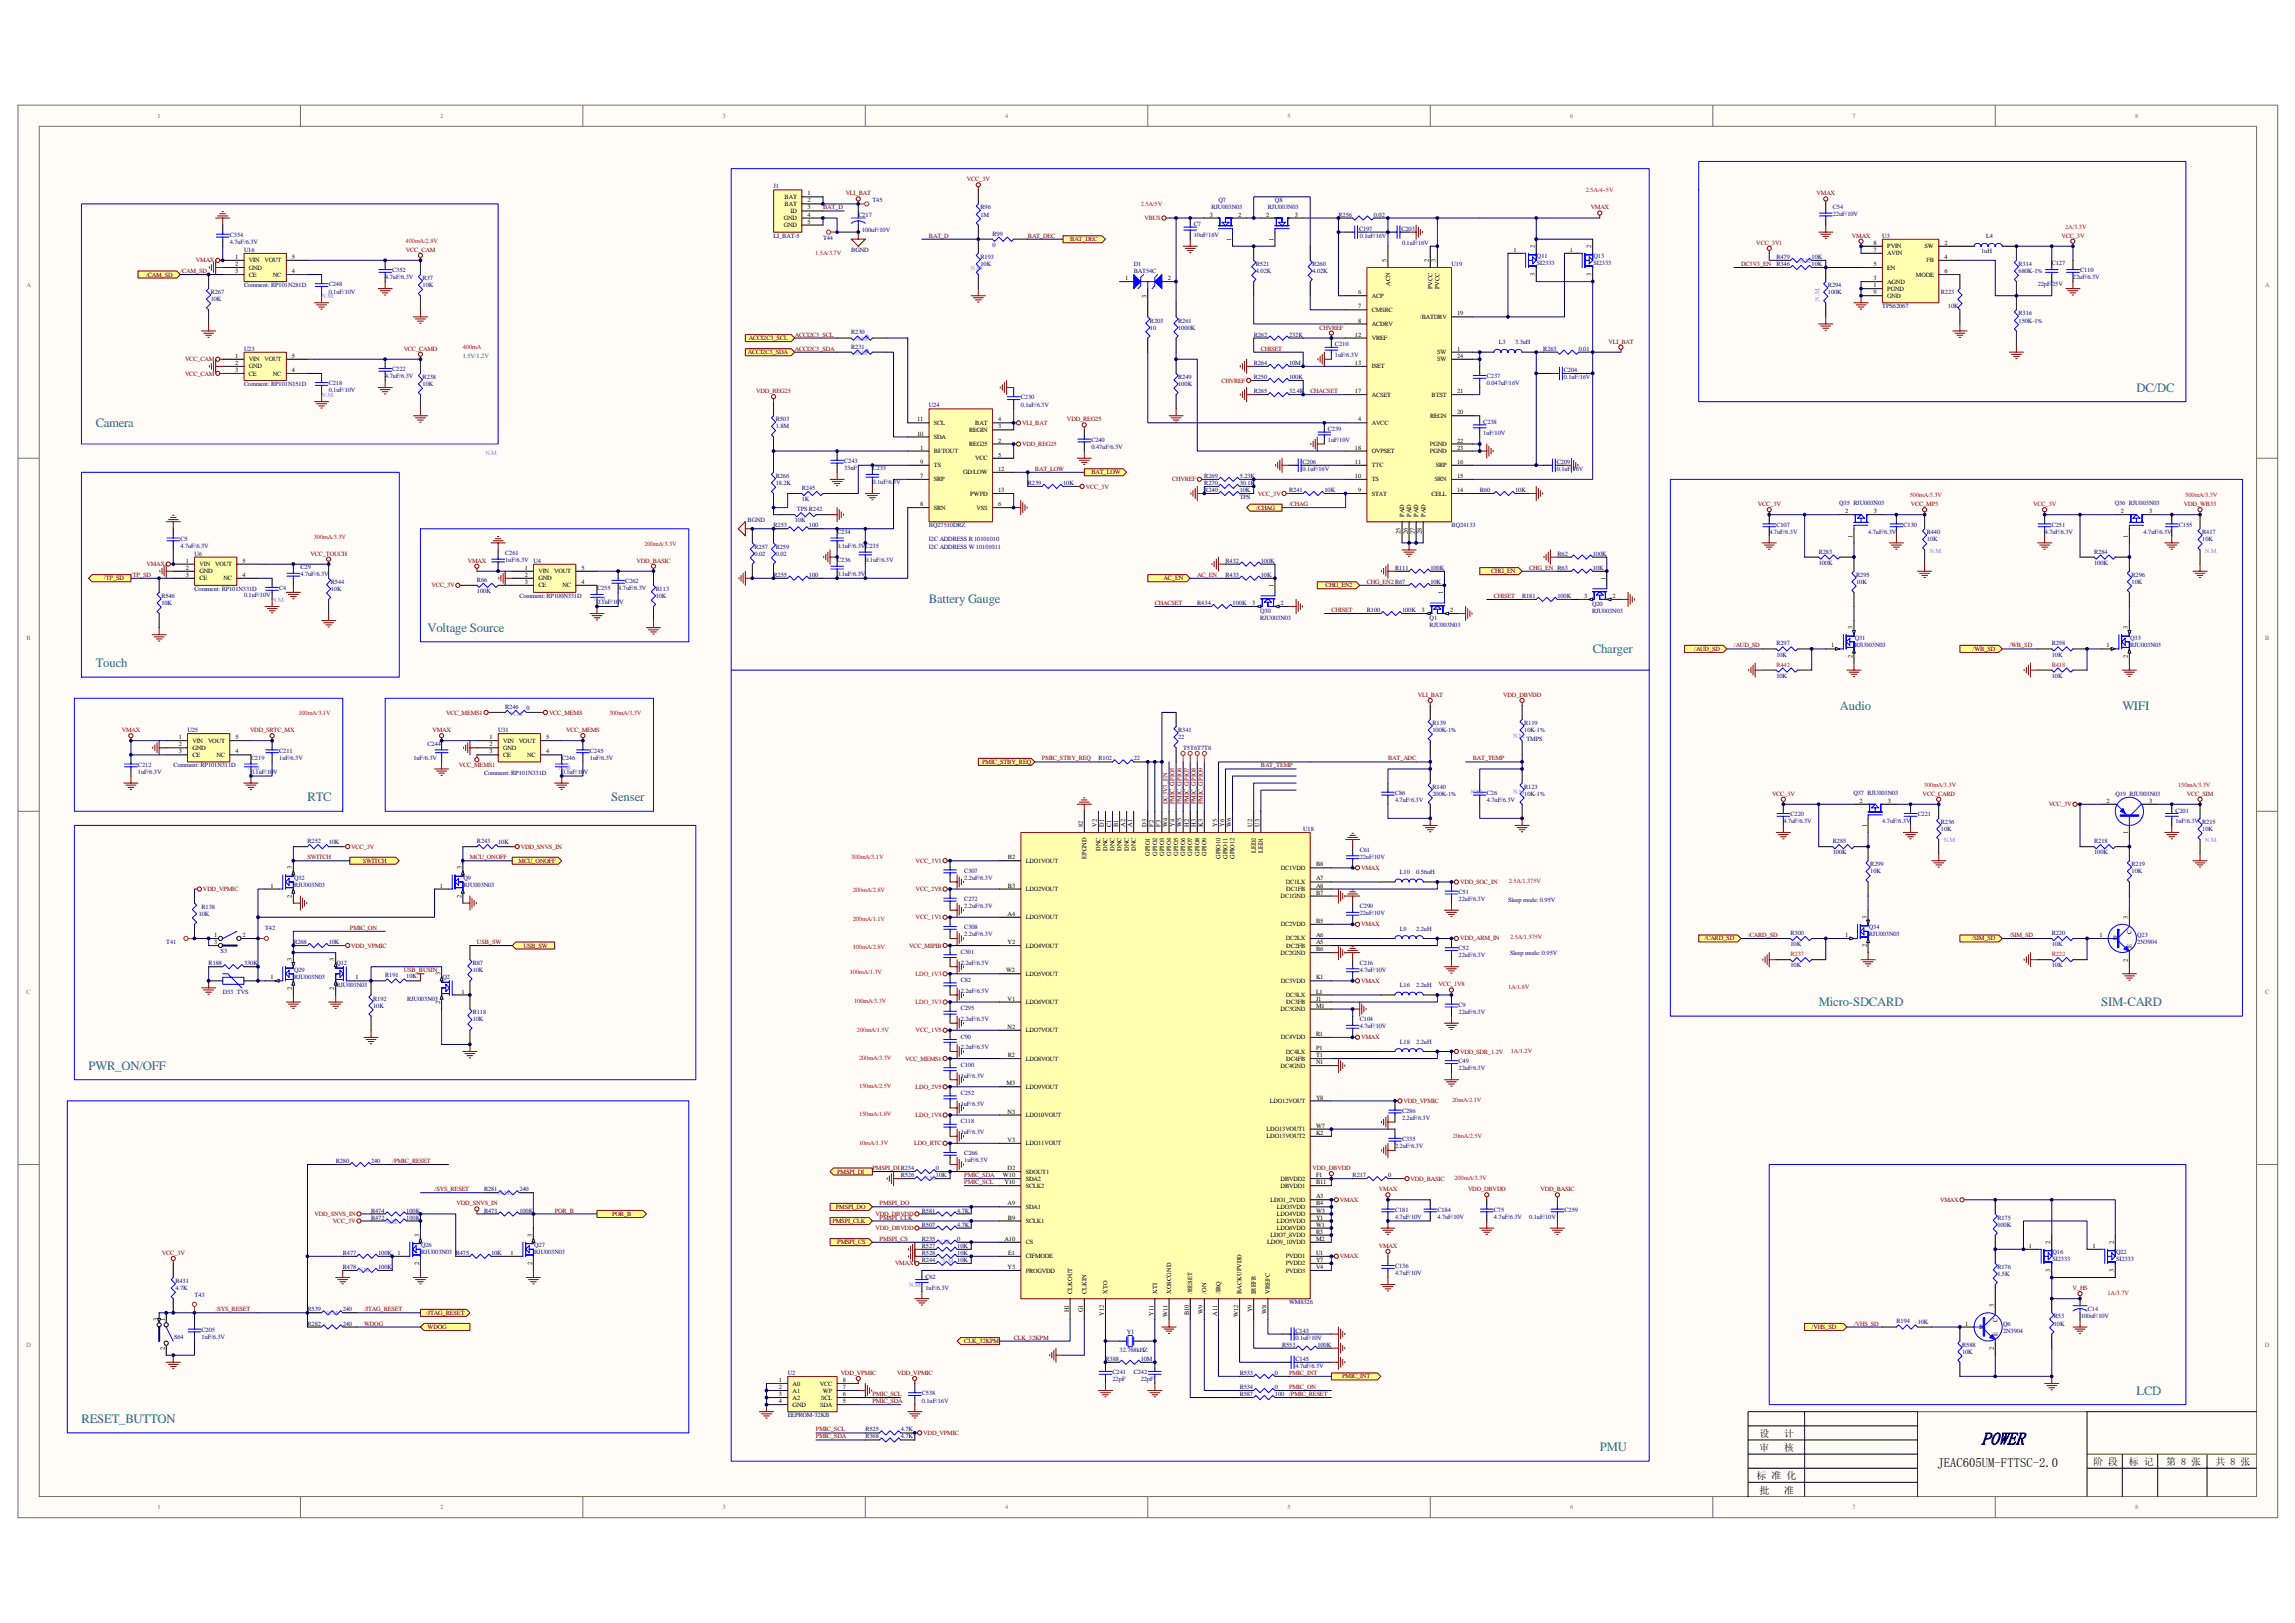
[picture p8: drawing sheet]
<svg xmlns="http://www.w3.org/2000/svg" width="420mm" height="297mm" viewBox="0 0 420 297" stroke-linecap="round" stroke-linejoin="round" font-family="sans-serif">
<defs><g id="words">
<text font-size="3.3" fill="#000080" x="362.7" y="264.4">POWER</text>
<g font-size="2.3" fill="#008080">
<text x="391.1" y="71.7">DC/DC</text>
<text x="17.5" y="78.1">Camera</text>
<text x="170.1" y="110.4">Battery Gauge</text>
<text x="78.3" y="115.6">Voltage Source</text>
<text x="291.6" y="119.5">Charger</text>
<text x="17.5" y="122.1">Touch</text>
<text x="336.9" y="129.9">Audio</text>
<text x="388.6" y="129.9">WIFI</text>
<text x="56.3" y="146.6">RTC</text>
<text x="111.9" y="146.6">Senser</text>
<text x="333" y="184.1">Micro-SDCARD</text>
<text x="384.7" y="184.1">SIM-CARD</text>
<text x="16.2" y="195.8">PWR_ON/OFF</text>
<text x="391.1" y="255.2">LCD</text>
<text x="14.9" y="260.4">RESET_BUTTON</text>
<text x="292.9" y="265.6">PMU</text>
</g>
<text font-size="2.3" x="354.7" y="268.4">JEAC605UM-FTTSC-2.0</text>
<g font-size="1.8">
<text x="322.1" y="262.9">设</text>
<text x="326.7" y="262.9">计</text>
<text x="322.1" y="265.5">审</text>
<text x="326.7" y="265.5">核</text>
<text x="383.3" y="268.1">阶 段</text>
<text x="389.7" y="268.1">标 记</text>
<text x="396.6" y="268.2">第 8 张</text>
<text x="405.6" y="268.1">共 8 张</text>
<text x="321.6" y="270.7">标 准 化</text>
<text x="322.1" y="273.4">批</text>
<text x="326.7" y="273.4">准</text>
</g>
<g font-size="1.2" fill="#706f64">
<text x="28.9" y="21.5">1</text>
<text x="80.6" y="21.5">2</text>
<text x="132.3" y="21.5">3</text>
<text x="184" y="21.5">4</text>
<text x="235.7" y="21.5">5</text>
<text x="287.4" y="21.5">6</text>
<text x="339.1" y="21.5">7</text>
<text x="390.9" y="21.5">8</text>
<text x="4.8" y="52.6">A</text>
<text x="414.7" y="52.6">A</text>
<text x="4.9" y="117.2">B</text>
<text x="414.7" y="117.2">B</text>
<text x="4.9" y="181.8">C</text>
<text x="414.7" y="181.8">C</text>
<text x="4.8" y="246.5">D</text>
<text x="414.7" y="246.5">D</text>
<text x="28.9" y="276.2">1</text>
<text x="80.6" y="276.2">2</text>
<text x="132.3" y="276.2">3</text>
<text x="184" y="276.2">4</text>
<text x="235.7" y="276.2">5</text>
<text x="287.4" y="276.2">6</text>
<text x="339.1" y="276.2">7</text>
<text x="390.9" y="276.2">8</text>
</g>
<g font-size="1.2" fill="#000080">
<text x="141.6" y="34.5">J1</text>
<text x="157.2" y="39.6">C217</text>
<text x="159.7" y="37">T45</text>
<text x="179.5" y="38.3">R96</text>
<text x="179.5" y="39.6">1M</text>
<text x="218.6" y="41.4">C7</text>
<text x="221.8" y="38.3">RJU003N03</text>
<text x="223.1" y="37">Q7</text>
<text x="232.1" y="38.3">RJU003N03</text>
<text x="233.4" y="37">Q8</text>
<text x="245.1" y="39.6">R256</text>
<text x="251.5" y="39.6">0.02</text>
<text x="335.6" y="38.2">C54</text>
<text x="335.6" y="39.5">22uF/10V</text>
<text x="42.1" y="43.4">C354</text>
<text x="42.1" y="44.7">4.7uF/6.3V</text>
<text x="44.7" y="46.1">U16</text>
<text x="141.6" y="43.5">LI_BAT-5</text>
<text x="150.7" y="43.9">T44</text>
<text x="155.8" y="46.1">BGND</text>
<text x="157.8" y="42.5">100uF/10V</text>
<text x="179.5" y="47.4">R193</text>
<text x="181.7" y="43.1">R99</text>
<text x="181.7" y="45.2">0</text>
<text x="218.6" y="43.4">10uF/16V</text>
<text x="248.8" y="42.2">C197</text>
<text x="248.9" y="43.5">0.1uF/16V</text>
<text x="256.6" y="42.2">C203</text>
<text x="256.7" y="44.8">0.1uF/16V</text>
<text x="281.4" y="47.3">Q11</text>
<text x="291.7" y="47.3">Q13</text>
<text x="325.2" y="47.4">R479</text>
<text x="331.7" y="47.4">10K</text>
<text x="344.6" y="43.5">U3</text>
<text x="362.7" y="46.2">1uH</text>
<text x="363.6" y="43.6">L4</text>
<text x="38.6" y="53.8">R267</text>
<text x="44.7" y="52.6">Comment: RP101N281D</text>
<text x="60.2" y="52.4">C248</text>
<text x="60.2" y="53.7">0.1uF/10V</text>
<text x="70.5" y="51.1">4.7uF/6.3V</text>
<text x="71.8" y="49.8">C352</text>
<text x="77.4" y="51.3">R37</text>
<text x="77.4" y="52.6">10K</text>
<text x="179.5" y="48.7">10K</text>
<text x="207.6" y="48.7">D1</text>
<text x="207.6" y="50">BAT54C</text>
<text x="229.9" y="48.7">R521</text>
<text x="229.9" y="50">4.02K</text>
<text x="240.3" y="48.7">R260</text>
<text x="240.3" y="50">4.02K</text>
<text x="265.7" y="48.7">U19</text>
<text x="281.4" y="48.6">SI2333</text>
<text x="291.7" y="48.6">SI2333</text>
<text x="325.2" y="48.7">R346</text>
<text x="331.7" y="48.7">10K</text>
<text x="334.7" y="52.6">R294</text>
<text x="334.7" y="53.8">100K</text>
<text x="355.3" y="53.8">R223</text>
<text x="369.6" y="48.7">R314</text>
<text x="369.6" y="50">680K-1%</text>
<text x="373.1" y="52.4">22pF/25V</text>
<text x="375.6" y="48.6">C127</text>
<text x="379.5" y="51.1">22uF/6.3V</text>
<text x="380.8" y="49.8">C110</text>
<text x="38.6" y="55.1">10K</text>
<text x="210.5" y="59">R203</text>
<text x="215.7" y="59">R261</text>
<text x="344.6" y="56.4">TPS62067</text>
<text x="356.6" y="56.4">10K</text>
<text x="369.6" y="57.7">R316</text>
<text x="369.6" y="59">150K-1%</text>
<text x="44.7" y="64.2">U23</text>
<text x="155.8" y="61.2">R230</text>
<text x="155.8" y="63.8">R231</text>
<text x="158.4" y="62">0</text>
<text x="158.4" y="64.6">0</text>
<text x="210.5" y="60.3">10</text>
<text x="215.7" y="60.3">1000K</text>
<text x="229.5" y="61.6">R262</text>
<text x="236" y="61.6">232K</text>
<text x="244.4" y="63.4">C210</text>
<text x="244.4" y="65.4">1uF/6.3V</text>
<text x="274.4" y="63">L3</text>
<text x="277.4" y="63">3.3uH</text>
<text x="282.5" y="64.2">R263</text>
<text x="289" y="64.2">0.01</text>
<text x="44.7" y="70.7">Comment: RP101N151D</text>
<text x="60.2" y="70.5">C218</text>
<text x="60.2" y="71.8">0.1uF/10V</text>
<text x="70.5" y="69.2">4.7uF/6.3V</text>
<text x="71.8" y="67.9">C222</text>
<text x="77.4" y="69.4">R238</text>
<text x="77.4" y="70.7">10K</text>
<text x="215.7" y="69.4">R249</text>
<text x="215.7" y="70.7">100K</text>
<text x="229.5" y="66.8">R264</text>
<text x="229.5" y="69.4">R250</text>
<text x="229.5" y="71.9">R265</text>
<text x="236" y="66.8">10M</text>
<text x="236" y="69.4">100K</text>
<text x="236" y="71.9">32.4K</text>
<text x="272.2" y="69.2">C237</text>
<text x="272.2" y="70.5">0.047uF/16V</text>
<text x="286.3" y="68.1">C204</text>
<text x="286.3" y="69.4">0.1uF/16V</text>
<text x="142" y="77.1">R503</text>
<text x="170.1" y="74.5">U24</text>
<text x="186.9" y="73.1">C230</text>
<text x="186.9" y="74.4">0.1uF/6.3V</text>
<text x="271.6" y="77.6">C238</text>
<text x="142" y="78.4">1.8M</text>
<text x="199.8" y="80.9">C240</text>
<text x="199.8" y="82.2">0.47uF/6.3V</text>
<text x="243.1" y="78.9">C239</text>
<text x="243.1" y="80.9">1uF/10V</text>
<text x="271.6" y="79.6">1uF/10V</text>
<text x="142" y="87.5">R266</text>
<text x="142" y="88.8">18.2K</text>
<text x="146.8" y="89.7">R245</text>
<text x="154.5" y="84.8">C243</text>
<text x="154.5" y="86">33nF</text>
<text x="159.7" y="86">C233</text>
<text x="159.7" y="88.6">0.1uF/6.3V</text>
<text x="188.2" y="88.8">R239</text>
<text x="194.6" y="88.8">10K</text>
<text x="220.5" y="87.5">R269</text>
<text x="220.5" y="88.8">R270</text>
<text x="227" y="88.8">30.1K</text>
<text x="227" y="87.5">5.23K</text>
<text x="238.5" y="84.9">C206</text>
<text x="238.5" y="86.2">0.1uF/16V</text>
<text x="285" y="84.9">C209</text>
<text x="285" y="86.2">0.1uF/16V</text>
<text x="136.9" y="95.6">BGND</text>
<text x="145.5" y="95.6">10K</text>
<text x="145.9" y="93.5">TPS R242</text>
<text x="146.8" y="91.7">1K</text>
<text x="220.5" y="90">R240</text>
<text x="227" y="90">10K</text>
<text x="227" y="91.3">TPS</text>
<text x="236" y="90">R241</text>
<text x="242.5" y="90">10K</text>
<text x="270.9" y="90">R60</text>
<text x="277.4" y="90">10K</text>
<text x="336.7" y="92.5">Q35 RJU003N03</text>
<text x="387.1" y="92.5">Q36 RJU003N03</text>
<text x="33" y="99">C5</text>
<text x="33" y="100.3">4.7uF/6.3V</text>
<text x="35.6" y="101.7">U6</text>
<text x="92.5" y="101.6">C261</text>
<text x="138.1" y="100.4">R257</text>
<text x="138.1" y="101.7">0.02</text>
<text x="141.6" y="96.5">R253</text>
<text x="142" y="100.4">R259</text>
<text x="142" y="101.7">0.02</text>
<text x="148.1" y="96.5">100</text>
<text x="153.3" y="97.7">C234</text>
<text x="153.3" y="100.3">0.1uF/6.3VC235</text>
<text x="170.1" y="99.1">I2C ADDRESS R 10101010</text>
<text x="170.1" y="100.4">I2C ADDRESS W 10101011</text>
<text x="170.1" y="96.5">BQ27510DRZ</text>
<text x="265.7" y="96.5">BQ24133</text>
<text x="285.1" y="101.7">R62</text>
<text x="291.6" y="101.7">100K</text>
<text x="323.9" y="97.7">4.7uF/6.3V</text>
<text x="325.2" y="96.4">C107</text>
<text x="333" y="101.3">R283</text>
<text x="342" y="97.7">4.7uF/6.3V</text>
<text x="348.5" y="96.4">C130</text>
<text x="352.8" y="97.8">R440</text>
<text x="352.8" y="99.1">10K</text>
<text x="374.3" y="97.7">4.7uF/6.3V</text>
<text x="375.6" y="96.4">C251</text>
<text x="383.4" y="101.3">R284</text>
<text x="392.4" y="97.7">4.7uF/6.3V</text>
<text x="398.9" y="96.4">C155</text>
<text x="403.2" y="97.8">R417</text>
<text x="403.2" y="99.1">10K</text>
<text x="55" y="104.1">C29</text>
<text x="55" y="105.4">4.7uF/6.3V</text>
<text x="60.6" y="106.8">R544</text>
<text x="87.3" y="106.5">R66</text>
<text x="92.5" y="102.8">1uF/6.3V</text>
<text x="97.7" y="103">U4</text>
<text x="114.5" y="106.7">C262</text>
<text x="141.6" y="105.6">R255</text>
<text x="148.1" y="105.6">100</text>
<text x="153.3" y="102.8">C236</text>
<text x="153.3" y="105.4">0.1uF/6.3V</text>
<text x="158.4" y="102.8">0.1uF/6.3V</text>
<text x="224.4" y="105.6">R433</text>
<text x="224.4" y="103">R432</text>
<text x="230.8" y="103">100K</text>
<text x="230.8" y="105.6">10K</text>
<text x="255.4" y="104.3">R111</text>
<text x="261.9" y="104.3">100K</text>
<text x="261.9" y="106.8">10K</text>
<text x="291.6" y="104.3">10K</text>
<text x="333" y="103.4">100K</text>
<text x="339.8" y="105.6">R295</text>
<text x="339.8" y="106.8">10K</text>
<text x="383.4" y="103.4">100K</text>
<text x="390.2" y="105.6">R296</text>
<text x="390.2" y="106.8">10K</text>
<text x="29.5" y="109.4">R546</text>
<text x="29.5" y="110.7">10K</text>
<text x="35.6" y="108.1">Comment: RP101N331D</text>
<text x="44.7" y="109.3">0.1uF/10V</text>
<text x="51.1" y="108">C4</text>
<text x="60.6" y="108.1">10K</text>
<text x="87.3" y="108.5">100K</text>
<text x="95.1" y="109.4">Comment: RP100N331D</text>
<text x="109.3" y="108">C255</text>
<text x="109.3" y="110.6">0.1uF/10V</text>
<text x="113.2" y="108">4.7uF/6.3V</text>
<text x="120" y="108.1">R113</text>
<text x="120" y="109.4">10K</text>
<text x="219.2" y="110.7">R434</text>
<text x="225.7" y="110.7">100K</text>
<text x="230.7" y="112.2">Q30</text>
<text x="230.7" y="113.5">RJU003N03</text>
<text x="250.2" y="112">R100</text>
<text x="256.7" y="112">100K</text>
<text x="261.7" y="113.5">Q1</text>
<text x="278.7" y="109.4">R181</text>
<text x="285.1" y="109.4">100K</text>
<text x="291.5" y="110.9">Q20</text>
<text x="291.5" y="112.2">RJU003N03</text>
<text x="261.7" y="114.7">RJU003N03</text>
<text x="325.2" y="118.1">R297</text>
<text x="339.6" y="117.1">Q31</text>
<text x="339.6" y="118.4">RJU003N03</text>
<text x="375.6" y="118.1">R298</text>
<text x="390" y="117.1">Q33</text>
<text x="390" y="118.4">RJU003N03</text>
<text x="325.2" y="120.2">10K</text>
<text x="325.2" y="124.1">10K</text>
<text x="375.6" y="120.2">10K</text>
<text x="375.6" y="124.1">10K</text>
<text x="92.5" y="129.7">R246</text>
<text x="96.4" y="129.9">0</text>
<text x="34.3" y="134">U25</text>
<text x="51.1" y="137.8">C211</text>
<text x="78.3" y="136.5">C244</text>
<text x="91.2" y="134">U31</text>
<text x="108" y="137.8">C245</text>
<text x="215.7" y="134">R341</text>
<text x="215.7" y="135.3">22</text>
<text x="216.6" y="137.2">T5T6T7T8</text>
<text x="262.2" y="132.7">R139</text>
<text x="262.2" y="134">100K-1%</text>
<text x="279" y="132.7">R119</text>
<text x="279" y="134">10K-1%</text>
<text x="279.5" y="135.7">TMPS</text>
<text x="25.3" y="140.3">C212</text>
<text x="25.3" y="141.6">1uF/6.3V</text>
<text x="31.7" y="140.5">Comment: RP101N311D</text>
<text x="46" y="139">C219</text>
<text x="46" y="141.6">0.1uF/10V</text>
<text x="51.1" y="139">1uF/6.3V</text>
<text x="75.7" y="139">1uF/6.3V</text>
<text x="88.6" y="141.8">Comment: RP101N331D</text>
<text x="102.8" y="139">C246</text>
<text x="102.8" y="141.6">0.1uF/10V</text>
<text x="108" y="139">1uF/6.3V</text>
<text x="201.1" y="139.2">R102</text>
<text x="207.6" y="139.2">22</text>
<text x="255.4" y="145.5">C86</text>
<text x="255.4" y="146.8">4.7uF/6.3V</text>
<text x="262.2" y="144.3">R140</text>
<text x="262.2" y="145.6">200K-1%</text>
<text x="272.2" y="146.8">4.7uF/6.3V</text>
<text x="279" y="144.3">R123</text>
<text x="327.8" y="149.4">C220</text>
<text x="339.3" y="145.5">Q37 RJU003N03</text>
<text x="351.1" y="149.4">C221</text>
<text x="387.3" y="145.6">Q19 RJU003N03</text>
<text x="398.3" y="148.7">C201</text>
<text x="56.3" y="154.3">R252</text>
<text x="60.2" y="154.4">10K</text>
<text x="87.3" y="154.3">R243</text>
<text x="91.2" y="154.4">10K</text>
<text x="238.6" y="152.1">U18</text>
<text x="248.9" y="155.9">C61</text>
<text x="326.5" y="150.7">4.7uF/6.3V</text>
<text x="335.6" y="154.3">R285</text>
<text x="344.6" y="150.7">4.7uF/6.3V</text>
<text x="355.3" y="150.8">R236</text>
<text x="355.3" y="152.1">10K</text>
<text x="383.4" y="154.3">R218</text>
<text x="398.3" y="150.7">1uF/6.3V R215</text>
<text x="403.2" y="152.1">10K</text>
<text x="53.8" y="161">Q32</text>
<text x="84.9" y="161">Q9</text>
<text x="176.5" y="159.7">C307</text>
<text x="176.5" y="161">2.2uF/6.3V</text>
<text x="248.9" y="157.1">22uF/10V</text>
<text x="256.3" y="160">L10</text>
<text x="259.3" y="160">0.56uH</text>
<text x="335.6" y="156.4">100K</text>
<text x="342.4" y="158.6">R299</text>
<text x="342.4" y="159.9">10K</text>
<text x="383.4" y="156.4">100K</text>
<text x="390.2" y="158.6">R219</text>
<text x="390.2" y="159.9">10K</text>
<text x="36.4" y="167.6">10K</text>
<text x="36.9" y="166.3">R138</text>
<text x="53.8" y="162.3">RJU003N03</text>
<text x="84.9" y="162.3">RJU003N03</text>
<text x="176.5" y="164.9">C272</text>
<text x="176.5" y="166.2">2.2uF/6.3V</text>
<text x="248.9" y="166.2">C290</text>
<text x="248.9" y="167.5">22uF/10V</text>
<text x="267" y="163.6">C51</text>
<text x="267" y="164.9">22uF/6.3V</text>
<text x="276.1" y="165">Sleep mode: 0.95V</text>
<text x="30.4" y="172.8">T41</text>
<text x="48.5" y="170.2">T42</text>
<text x="53.7" y="172.8">R268</text>
<text x="60.2" y="172.8">10K</text>
<text x="176.5" y="170.1">C308</text>
<text x="176.5" y="171.4">2.2uF/6.3V</text>
<text x="256.3" y="170.3">L9</text>
<text x="259.3" y="170.3">2.2uH</text>
<text x="267" y="173.9">C52</text>
<text x="327.8" y="171.1">R300</text>
<text x="327.8" y="173.2">10K</text>
<text x="342.1" y="170.1">Q34</text>
<text x="342.1" y="171.4">RJU003N03</text>
<text x="375.6" y="171.1">R220</text>
<text x="375.6" y="173.2">10K</text>
<text x="391.3" y="171.5">Q23</text>
<text x="391.3" y="172.8">2N3904</text>
<text x="38.2" y="176.7">R188</text>
<text x="40.4" y="174.5">S3</text>
<text x="44.7" y="176.7">330K</text>
<text x="53.8" y="177.8">Q29</text>
<text x="53.8" y="179.1">RJU003N03</text>
<text x="61.6" y="176.5">Q12</text>
<text x="70.5" y="178.9">R191</text>
<text x="74.4" y="179">10K</text>
<text x="81" y="179.1">Q2</text>
<text x="86.6" y="176.5">R87</text>
<text x="86.6" y="177.8">10K</text>
<text x="175.9" y="179.8">C82</text>
<text x="175.9" y="174.6">C301</text>
<text x="175.9" y="176.5">2.2uF/6.3V</text>
<text x="248.9" y="176.5">C216</text>
<text x="248.9" y="177.8">4.7uF/10V</text>
<text x="267" y="175.2">22uF/6.3V</text>
<text x="276.5" y="174.9">Sleep mode: 0.95V</text>
<text x="327.8" y="177.1">10K</text>
<text x="375.6" y="177.1">10K</text>
<text x="40.8" y="181.8">D33 TVS</text>
<text x="61.6" y="180.7">RJU003N03</text>
<text x="68.3" y="183.1">R192</text>
<text x="68.3" y="184.4">10K</text>
<text x="74.5" y="183.3">RJU003N03</text>
<text x="86.6" y="185.6">R118</text>
<text x="175.9" y="184.9">C295</text>
<text x="175.9" y="181.7">2.2uF/6.3V</text>
<text x="256.3" y="180.7">L16</text>
<text x="259.3" y="180.7">2.2uH</text>
<text x="267" y="184.3">C9</text>
<text x="267" y="185.6">22uF/6.3V</text>
<text x="86.6" y="186.9">10K</text>
<text x="175.9" y="186.9">2.2uF/6.3V</text>
<text x="175.9" y="190.1">C90</text>
<text x="248.9" y="186.9">C104</text>
<text x="248.9" y="188.2">4.7uF/10V</text>
<text x="256.3" y="191">L18</text>
<text x="259.3" y="191">2.2uH</text>
<text x="175.9" y="192">2.2uF/6.3V</text>
<text x="175.9" y="195.3">C100</text>
<text x="175.9" y="197.2">1uF/6.3V</text>
<text x="267" y="194.6">C49</text>
<text x="267" y="195.9">22uF/6.3V</text>
<text x="175.9" y="200.4">C252</text>
<text x="175.9" y="202.4">1uF/6.3V</text>
<text x="256.7" y="203.7">C286</text>
<text x="175.9" y="205.6">C118</text>
<text x="175.9" y="207.6">1uF/6.3V</text>
<text x="256.7" y="208.9">C335</text>
<text x="256.7" y="205">2.2uF/6.3V</text>
<text x="61.5" y="212.9">R280</text>
<text x="67.9" y="212.9">240</text>
<text x="164.9" y="215.4">R526</text>
<text x="171.4" y="215.4">10K</text>
<text x="171.4" y="214.1">0</text>
<text x="176.5" y="211.4">C266</text>
<text x="176.5" y="212.7">1uF/6.3V</text>
<text x="247.6" y="215.4">R217</text>
<text x="254.1" y="215.4">0</text>
<text x="255.4" y="210.1">2.2uF/6.3V</text>
<text x="67.9" y="221.9">R474</text>
<text x="74.4" y="221.9">100K</text>
<text x="88.6" y="221.9">R473</text>
<text x="88.6" y="218">R281</text>
<text x="95.1" y="221.9">100K</text>
<text x="95.1" y="218">240</text>
<text x="168.8" y="221.9">R581</text>
<text x="175.2" y="221.9">4.7K</text>
<text x="255.4" y="221.8">C181</text>
<text x="263.2" y="221.8">C184</text>
<text x="273.5" y="221.8">C75</text>
<text x="286.4" y="221.8">C259</text>
<text x="67.9" y="223.2">R472</text>
<text x="74.4" y="223.2">100K</text>
<text x="168.8" y="224.5">R507</text>
<text x="168.8" y="227.1">R235</text>
<text x="175.2" y="224.5">4.7K</text>
<text x="175.2" y="227.1">0</text>
<text x="255.4" y="223.1">4.7uF/10V</text>
<text x="263.2" y="223.1">4.7uF/10V</text>
<text x="273.5" y="223.1">4.7uF/6.3V</text>
<text x="280" y="223.1">0.1uF/10V</text>
<text x="365.7" y="223.2">R175</text>
<text x="365.7" y="224.5">100K</text>
<text x="62.8" y="229.7">R477</text>
<text x="62.8" y="232.2">R478</text>
<text x="69.2" y="229.7">100K</text>
<text x="69.2" y="232.2">100K</text>
<text x="77.1" y="228.2">Q26</text>
<text x="77.1" y="229.5">RJU003N03</text>
<text x="83.4" y="229.7">R475</text>
<text x="89.9" y="229.7">10K</text>
<text x="97.8" y="228.2">Q27</text>
<text x="97.8" y="229.5">RJU003N03</text>
<text x="168.8" y="228.4">R527</text>
<text x="168.8" y="229.7">R528</text>
<text x="168.8" y="230.9">R244</text>
<text x="175.2" y="228.4">10K</text>
<text x="175.2" y="229.7">10K</text>
<text x="255.4" y="232.1">C136</text>
<text x="255.4" y="233.4">4.7uF/10V</text>
<text x="365.7" y="232.2">R176</text>
<text x="365.7" y="233.5">1.5K</text>
<text x="375.8" y="229.5">Q16</text>
<text x="375.8" y="230.8">SI2333</text>
<text x="387.4" y="229.5">Q22</text>
<text x="387.4" y="230.8">SI2333</text>
<text x="32.1" y="234.8">R431</text>
<text x="32.1" y="236.1">4.7K</text>
<text x="35.6" y="237.4">T43</text>
<text x="169.4" y="234.1">C62</text>
<text x="169.4" y="236">1uF/6.3V</text>
<text x="236" y="238.7">WM8326</text>
<text x="382.2" y="239.9">C14</text>
<text x="31.9" y="245">S64</text>
<text x="36.9" y="243.8">C205</text>
<text x="36.9" y="245">1uF/6.3V</text>
<text x="56.3" y="240">R539</text>
<text x="56.3" y="242.6">R282</text>
<text x="62.8" y="240">240</text>
<text x="62.8" y="242.6">240</text>
<text x="206.3" y="244.1">Y1</text>
<text x="237.2" y="243.9">C143</text>
<text x="237.2" y="245.2">0.1uF/10V</text>
<text x="347.2" y="242.2">R194</text>
<text x="351.1" y="242.3">10K</text>
<text x="366.7" y="242.6">Q6</text>
<text x="366.7" y="243.9">2N3904</text>
<text x="376" y="241.3">R53</text>
<text x="376" y="242.6">10K</text>
<text x="380.9" y="241.2">100uF/10V</text>
<text x="144.2" y="251.6">U2</text>
<text x="202.4" y="249">R388</text>
<text x="203.7" y="251.5">C241</text>
<text x="205" y="247.5">32.768kHZ</text>
<text x="207.6" y="251.5">C242</text>
<text x="208.9" y="249">10M</text>
<text x="227" y="251.6">R533</text>
<text x="233.4" y="251.6">0</text>
<text x="234.7" y="246.5">R553</text>
<text x="237.2" y="249">C145</text>
<text x="237.2" y="250.3">4.7uF/6.3V</text>
<text x="241.2" y="246.5">100K</text>
<text x="359.2" y="246.5">R588</text>
<text x="359.2" y="247.8">10K</text>
<text x="168.8" y="255.4">C538</text>
<text x="168.8" y="256.7">0.1uF/16V</text>
<text x="203.7" y="252.8">22pF</text>
<text x="208.9" y="252.8">22pF</text>
<text x="227" y="254.2">R534</text>
<text x="227" y="255.5">R587</text>
<text x="233.4" y="254.2">0</text>
<text x="233.4" y="255.5">100</text>
<text x="144.2" y="259.4">EEPROM-32KB</text>
<text x="158.4" y="263.3">R368</text>
<text x="158.4" y="262">R525</text>
<text x="164.9" y="263.3">4.7K</text>
<text x="164.9" y="262">4.7K</text>
</g>
<g font-size="1.2">
<text x="147.8" y="35.8">1</text>
<text x="143.5" y="40.3">GND</text>
<text x="143.5" y="41.6">GND</text>
<text x="143.6" y="36.4">BAT</text>
<text x="143.6" y="37.7">BAT</text>
<text x="144.7" y="39">ID</text>
<text x="147.8" y="39.6">4</text>
<text x="147.8" y="40.9">5</text>
<text x="147.8" y="37">2</text>
<text x="147.8" y="38.3">3</text>
<text x="221.5" y="39.6">3</text>
<text x="226.7" y="39.6">2</text>
<text x="231.8" y="39.6">2</text>
<text x="237" y="39.6">3</text>
<text x="43.1" y="47.4">1</text>
<text x="53.5" y="47.4">5</text>
<text x="225.4" y="44.1" transform="rotate(-90 225.4 44.1)">1</text>
<text x="233.1" y="44.1" transform="rotate(-90 233.1 44.1)">1</text>
<text x="253.8" y="47.9" transform="rotate(-90 253.8 47.9)">5</text>
<text x="261.6" y="47.9" transform="rotate(-90 261.6 47.9)">2</text>
<text x="262.9" y="47.9" transform="rotate(-90 262.9 47.9)">3</text>
<text x="277.1" y="46.1">1</text>
<text x="281" y="45.3" transform="rotate(-90 281 45.3)">2</text>
<text x="287.4" y="46.1">1</text>
<text x="291.3" y="45.3" transform="rotate(-90 291.3 45.3)">2</text>
<text x="343" y="46.1">7</text>
<text x="343" y="44.8">8</text>
<text x="345.5" y="46.7">AVIN</text>
<text x="345.5" y="45.4">PVIN</text>
<text x="352.4" y="45.4">SW</text>
<text x="356" y="47.4">4</text>
<text x="356" y="44.8">2</text>
<text x="43.1" y="48.7">2</text>
<text x="43.1" y="50">3</text>
<text x="45.6" y="48">VIN</text>
<text x="45.6" y="49.3">GND</text>
<text x="45.6" y="50.6">CE</text>
<text x="48.4" y="48">VOUT</text>
<text x="50" y="50.6">NC</text>
<text x="53.5" y="50">4</text>
<text x="206" y="51.3">1</text>
<text x="213.8" y="51.3">2</text>
<text x="248.6" y="53.8">6</text>
<text x="254.5" y="52.3" transform="rotate(-90 254.5 52.3)">ACN</text>
<text x="262.2" y="52.9" transform="rotate(-90 262.2 52.9)">PVCC</text>
<text x="263.5" y="52.9" transform="rotate(-90 263.5 52.9)">PVCC</text>
<text x="281" y="50.6" transform="rotate(-90 281 50.6)">3</text>
<text x="291.3" y="50.6" transform="rotate(-90 291.3 50.6)">3</text>
<text x="343" y="52.6">1</text>
<text x="343" y="51.3">3</text>
<text x="343" y="48.7">5</text>
<text x="343" y="53.8">9</text>
<text x="345.5" y="53.2">PGND</text>
<text x="345.5" y="51.9">AGND</text>
<text x="345.5" y="49.3">EN</text>
<text x="350.8" y="50.6">MODE</text>
<text x="352.7" y="48">FB</text>
<text x="356" y="50">6</text>
<text x="209.9" y="54.5" transform="rotate(-90 209.9 54.5)">3</text>
<text x="248.6" y="56.4">7</text>
<text x="248.6" y="59">8</text>
<text x="251.1" y="57.1">CMSRC</text>
<text x="251.1" y="54.5">ACP</text>
<text x="251.1" y="59.7">ACDRV</text>
<text x="260" y="58.4">/BATDRV</text>
<text x="266.8" y="57.7">19</text>
<text x="345.5" y="54.5">GND</text>
<text x="43.1" y="65.5">1</text>
<text x="53.5" y="65.5">5</text>
<text x="248.1" y="61.6">12</text>
<text x="251.1" y="62.3">VREF</text>
<text x="263.1" y="64.8">SW</text>
<text x="266.8" y="65.5">24</text>
<text x="266.8" y="64.2">1</text>
<text x="43.1" y="66.8">2</text>
<text x="43.1" y="68.1">3</text>
<text x="45.6" y="66.1">VIN</text>
<text x="45.6" y="67.4">GND</text>
<text x="45.6" y="68.7">CE</text>
<text x="48.4" y="66.1">VOUT</text>
<text x="50" y="68.7">NC</text>
<text x="53.5" y="68.1">4</text>
<text x="248.1" y="66.8">13</text>
<text x="248.1" y="71.9">17</text>
<text x="251.1" y="67.4">ISET</text>
<text x="263.1" y="66.1">SW</text>
<text x="266.8" y="71.9">21</text>
<text x="167.9" y="77.1">11</text>
<text x="171" y="77.8">SCL</text>
<text x="178.6" y="77.8">BAT</text>
<text x="182.7" y="77.1">4</text>
<text x="248.6" y="77.1">4</text>
<text x="251.1" y="72.6">ACSET</text>
<text x="251.1" y="77.8">AVCC</text>
<text x="261.8" y="76.5">REGN</text>
<text x="262.1" y="72.6">BTST</text>
<text x="266.8" y="75.8">20</text>
<text x="167.9" y="79.7">10</text>
<text x="168.5" y="82.3">1</text>
<text x="171" y="80.3">SDA</text>
<text x="171" y="82.9">BI/TOUT</text>
<text x="177.4" y="79.1">REGIN</text>
<text x="177.4" y="81.6">REG25</text>
<text x="182.7" y="78.4">3</text>
<text x="182.7" y="83.6">5</text>
<text x="182.7" y="81">2</text>
<text x="248.1" y="82.3">18</text>
<text x="251.1" y="82.9">OVPSET</text>
<text x="261.8" y="82.9">PGND</text>
<text x="261.8" y="81.6">PGND</text>
<text x="266.8" y="82.3">23</text>
<text x="266.8" y="81">22</text>
<text x="168.5" y="84.9">9</text>
<text x="168.5" y="87.5">7</text>
<text x="171" y="85.5">TS</text>
<text x="171" y="88.1">SRP</text>
<text x="176.3" y="86.8">GD/LOW</text>
<text x="178.5" y="84.2">VCC</text>
<text x="182.7" y="86.2">12</text>
<text x="248.1" y="87.5">10</text>
<text x="248.1" y="84.9">11</text>
<text x="251.1" y="88.1">TS</text>
<text x="251.1" y="85.5">TTC</text>
<text x="262.7" y="88.1">SRN</text>
<text x="262.8" y="85.5">SRP</text>
<text x="266.8" y="84.9">16</text>
<text x="266.8" y="87.5">15</text>
<text x="168.5" y="92.6">8</text>
<text x="171" y="93.3">SRN</text>
<text x="177.6" y="90.7">PWPD</text>
<text x="178.8" y="93.3">VSS</text>
<text x="182.7" y="92.6">6</text>
<text x="182.7" y="90">13</text>
<text x="248.6" y="90">9</text>
<text x="251.1" y="90.7">STAT</text>
<text x="257.1" y="94.6" transform="rotate(-90 257.1 94.6)">PAD</text>
<text x="258.3" y="94.6" transform="rotate(-90 258.3 94.6)">PAD</text>
<text x="259.6" y="94.6" transform="rotate(-90 259.6 94.6)">PAD</text>
<text x="261" y="94.6" transform="rotate(-90 261 94.6)">PAD</text>
<text x="262.1" y="90.7">CELL</text>
<text x="266.8" y="90">14</text>
<text x="337.8" y="93.9">2</text>
<text x="343.1" y="93.9">3</text>
<text x="388.2" y="93.9">2</text>
<text x="393.5" y="93.9">3</text>
<text x="256.4" y="97.7" transform="rotate(-90 256.4 97.7)">25</text>
<text x="257.7" y="97.7" transform="rotate(-90 257.7 97.7)">26</text>
<text x="259" y="97.7" transform="rotate(-90 259 97.7)">27</text>
<text x="260.3" y="97.7" transform="rotate(-90 260.3 97.7)">28</text>
<text x="339.2" y="98.4" transform="rotate(-90 339.2 98.4)">1</text>
<text x="389.6" y="98.4" transform="rotate(-90 389.6 98.4)">1</text>
<text x="34" y="103">1</text>
<text x="34" y="104.3">2</text>
<text x="34" y="105.6">3</text>
<text x="36.5" y="103.6">VIN</text>
<text x="36.5" y="104.9">GND</text>
<text x="36.5" y="106.2">CE</text>
<text x="39.4" y="103.6">VOUT</text>
<text x="40.9" y="106.2">NC</text>
<text x="44.4" y="105.6">4</text>
<text x="44.4" y="103">5</text>
<text x="96.1" y="104.3">1</text>
<text x="96.1" y="105.6">2</text>
<text x="96.1" y="106.8">3</text>
<text x="98.6" y="104.9">VIN</text>
<text x="98.6" y="106.2">GND</text>
<text x="98.6" y="107.5">CE</text>
<text x="101.4" y="104.9">VOUT</text>
<text x="103" y="107.5">NC</text>
<text x="106.5" y="106.8">4</text>
<text x="106.5" y="104.3">5</text>
<text x="233.1" y="107.4" transform="rotate(-90 233.1 107.4)">1</text>
<text x="293.9" y="106.1" transform="rotate(-90 293.9 106.1)">1</text>
<text x="229.2" y="110.7">3</text>
<text x="234.5" y="110.7">2</text>
<text x="260.3" y="112">3</text>
<text x="264.2" y="108.7" transform="rotate(-90 264.2 108.7)">1</text>
<text x="265.5" y="112">2</text>
<text x="290" y="109.4">3</text>
<text x="295.2" y="109.4">2</text>
<text x="335.2" y="118.5">1</text>
<text x="339.2" y="115.1" transform="rotate(-90 339.2 115.1)">3</text>
<text x="385.7" y="118.5">1</text>
<text x="389.6" y="115.1" transform="rotate(-90 389.6 115.1)">3</text>
<text x="339.2" y="120.4" transform="rotate(-90 339.2 120.4)">2</text>
<text x="389.6" y="120.4" transform="rotate(-90 389.6 120.4)">2</text>
<text x="32.7" y="135.3">1</text>
<text x="32.7" y="136.6">2</text>
<text x="32.7" y="137.9">3</text>
<text x="35.2" y="135.9">VIN</text>
<text x="35.2" y="137.2">GND</text>
<text x="38.1" y="135.9">VOUT</text>
<text x="43.1" y="137.9">4</text>
<text x="43.1" y="135.3">5</text>
<text x="89.6" y="135.3">1</text>
<text x="89.6" y="136.6">2</text>
<text x="89.6" y="137.9">3</text>
<text x="92.1" y="135.9">VIN</text>
<text x="92.1" y="137.2">GND</text>
<text x="95" y="135.9">VOUT</text>
<text x="100" y="137.9">4</text>
<text x="100" y="135.3">5</text>
<text x="35.2" y="138.5">CE</text>
<text x="39.6" y="138.5">NC</text>
<text x="92.1" y="138.5">CE</text>
<text x="96.5" y="138.5">NC</text>
<text x="340.4" y="146.9">2</text>
<text x="345.6" y="146.9">3</text>
<text x="385.7" y="146.9">2</text>
<text x="393.5" y="146.9">3</text>
<text x="198.2" y="151.3" transform="rotate(-90 198.2 151.3)">82</text>
<text x="200.8" y="151.3" transform="rotate(-90 200.8 151.3)">V2</text>
<text x="201.5" y="155.8" transform="rotate(-90 201.5 155.8)">DNC</text>
<text x="202.1" y="151.3" transform="rotate(-90 202.1 151.3)">D1</text>
<text x="202.8" y="155.8" transform="rotate(-90 202.8 155.8)">DNC</text>
<text x="203.4" y="151.3" transform="rotate(-90 203.4 151.3)">C1</text>
<text x="204.1" y="155.8" transform="rotate(-90 204.1 155.8)">DNC</text>
<text x="204.7" y="151.3" transform="rotate(-90 204.7 151.3)">B1</text>
<text x="205.3" y="155.8" transform="rotate(-90 205.3 155.8)">DNC</text>
<text x="206" y="151.3" transform="rotate(-90 206 151.3)">A2</text>
<text x="206.6" y="155.8" transform="rotate(-90 206.6 155.8)">DNC</text>
<text x="207.3" y="151.3" transform="rotate(-90 207.3 151.3)">A1</text>
<text x="207.9" y="155.8" transform="rotate(-90 207.9 155.8)">DNC</text>
<text x="209.9" y="151.3" transform="rotate(-90 209.9 151.3)">D3</text>
<text x="211.2" y="151.3" transform="rotate(-90 211.2 151.3)">F2</text>
<text x="212.5" y="151.3" transform="rotate(-90 212.5 151.3)">F3</text>
<text x="213.8" y="151.3" transform="rotate(-90 213.8 151.3)">W4</text>
<text x="215" y="151.3" transform="rotate(-90 215 151.3)">Y4</text>
<text x="216.3" y="151.3" transform="rotate(-90 216.3 151.3)">W5</text>
<text x="217.6" y="151.3" transform="rotate(-90 217.6 151.3)">H2</text>
<text x="218.9" y="151.3" transform="rotate(-90 218.9 151.3)">H3</text>
<text x="220.2" y="151.3" transform="rotate(-90 220.2 151.3)">K3</text>
<text x="222.8" y="151.3" transform="rotate(-90 222.8 151.3)">Y5</text>
<text x="224.1" y="151.3" transform="rotate(-90 224.1 151.3)">Y6</text>
<text x="225.4" y="151.3" transform="rotate(-90 225.4 151.3)">W6</text>
<text x="229.3" y="151.3" transform="rotate(-90 229.3 151.3)">U2</text>
<text x="230.6" y="151.3" transform="rotate(-90 230.6 151.3)">U3</text>
<text x="341.7" y="151.4" transform="rotate(-90 341.7 151.4)">1</text>
<text x="389.6" y="152.7" transform="rotate(-90 389.6 152.7)">1</text>
<text x="53.4" y="159.1" transform="rotate(-90 53.4 159.1)">3</text>
<text x="84.5" y="159.1" transform="rotate(-90 84.5 159.1)">3</text>
<text x="184.5" y="157.3">B2</text>
<text x="187.8" y="157.9">LDO1VOUT</text>
<text x="198.9" y="157.2" transform="rotate(-90 198.9 157.2)">EPGND</text>
<text x="210.5" y="156.6" transform="rotate(-90 210.5 156.6)">GPIO1</text>
<text x="211.8" y="156.6" transform="rotate(-90 211.8 156.6)">GPIO2</text>
<text x="213.1" y="156.6" transform="rotate(-90 213.1 156.6)">GPIO3</text>
<text x="214.4" y="156.6" transform="rotate(-90 214.4 156.6)">GPIO4</text>
<text x="215.7" y="156.6" transform="rotate(-90 215.7 156.6)">GPIO5</text>
<text x="217" y="156.6" transform="rotate(-90 217 156.6)">GPIO6</text>
<text x="218.3" y="156.6" transform="rotate(-90 218.3 156.6)">GPIO7</text>
<text x="219.6" y="156.6" transform="rotate(-90 219.6 156.6)">GPIO8</text>
<text x="220.9" y="156.6" transform="rotate(-90 220.9 156.6)">GPIO9</text>
<text x="223.4" y="157.2" transform="rotate(-90 223.4 157.2)">GPIO10</text>
<text x="224.7" y="157.2" transform="rotate(-90 224.7 157.2)">GPIO11</text>
<text x="226" y="157.2" transform="rotate(-90 226 157.2)">GPIO12</text>
<text x="229.9" y="156.2" transform="rotate(-90 229.9 156.2)">LED2</text>
<text x="231.2" y="156.2" transform="rotate(-90 231.2 156.2)">LED1</text>
<text x="234.5" y="159.2">DC1VDD</text>
<text x="235.4" y="161.8">DC1LX</text>
<text x="240.9" y="161.1">A7</text>
<text x="240.9" y="158.6">B8</text>
<text x="49.5" y="162.4">1</text>
<text x="53.4" y="164.3" transform="rotate(-90 53.4 164.3)">2</text>
<text x="80.5" y="162.4">1</text>
<text x="84.5" y="164.3" transform="rotate(-90 84.5 164.3)">2</text>
<text x="184.5" y="167.6">A4</text>
<text x="184.5" y="162.4">B3</text>
<text x="187.8" y="163.1">LDO2VOUT</text>
<text x="234.5" y="164.4">DC1GND</text>
<text x="235.5" y="163.1">DC1FB</text>
<text x="240.9" y="163.7">B7</text>
<text x="240.9" y="162.4">A8</text>
<text x="39.2" y="172.8">3</text>
<text x="39.2" y="171.5">1</text>
<text x="44.4" y="171.5">2</text>
<text x="184.5" y="172.8">Y2</text>
<text x="187.8" y="168.3">LDO3VOUT</text>
<text x="187.8" y="173.4">LDO4VOUT</text>
<text x="234.5" y="169.5">DC2VDD</text>
<text x="235.4" y="172.1">DC2LX</text>
<text x="235.5" y="173.4">DC2FB</text>
<text x="240.9" y="171.5">A6</text>
<text x="240.9" y="172.8">A5</text>
<text x="240.9" y="168.9">B5</text>
<text x="337.8" y="171.5">1</text>
<text x="341.7" y="173.4" transform="rotate(-90 341.7 173.4)">2</text>
<text x="341.7" y="168.1" transform="rotate(-90 341.7 168.1)">3</text>
<text x="384.4" y="171.5">1</text>
<text x="386.9" y="172.1">B</text>
<text x="389.6" y="168.1" transform="rotate(-90 389.6 168.1)">3</text>
<text x="390.2" y="173.4" transform="rotate(-90 390.2 173.4)">E</text>
<text x="390.2" y="170.9" transform="rotate(-90 390.2 170.9)">C</text>
<text x="49.5" y="179.2">1</text>
<text x="53.4" y="175.9" transform="rotate(-90 53.4 175.9)">3</text>
<text x="61.2" y="175.9" transform="rotate(-90 61.2 175.9)">3</text>
<text x="65.1" y="179.2">1</text>
<text x="80.6" y="178.5" transform="rotate(-90 80.6 178.5)">3</text>
<text x="184.2" y="177.9">W2</text>
<text x="187.8" y="178.6">LDO5VOUT</text>
<text x="234.5" y="174.7">DC2GND</text>
<text x="234.5" y="179.9">DC3VDD</text>
<text x="240.9" y="174.1">B6</text>
<text x="240.9" y="179.2">K1</text>
<text x="389.6" y="176" transform="rotate(-90 389.6 176)">2</text>
<text x="53.4" y="181.1" transform="rotate(-90 53.4 181.1)">2</text>
<text x="61.2" y="181.1" transform="rotate(-90 61.2 181.1)">2</text>
<text x="80.6" y="183.7" transform="rotate(-90 80.6 183.7)">2</text>
<text x="84.5" y="181.8">1</text>
<text x="184.5" y="183.1">V1</text>
<text x="187.8" y="183.8">LDO6VOUT</text>
<text x="234.5" y="185.1">DC3GND</text>
<text x="235.4" y="182.5">DC3LX</text>
<text x="235.5" y="183.8">DC3FB</text>
<text x="240.9" y="181.8">L1</text>
<text x="240.9" y="184.4">M1</text>
<text x="240.9" y="183.1">J1</text>
<text x="184.5" y="188.3">N2</text>
<text x="187.8" y="188.9">LDO7VOUT</text>
<text x="234.5" y="190.2">DC4VDD</text>
<text x="240.9" y="189.6">R1</text>
<text x="184.5" y="193.5">R2</text>
<text x="187.8" y="194.1">LDO8VOUT</text>
<text x="234.5" y="195.4">DC4GND</text>
<text x="235.4" y="192.8">DC4LX</text>
<text x="235.5" y="194.1">DC4FB</text>
<text x="240.9" y="192.2">P1</text>
<text x="240.9" y="194.8">N1</text>
<text x="240.9" y="193.5">T1</text>
<text x="184.3" y="198.6">M3</text>
<text x="184.5" y="203.8">N3</text>
<text x="187.8" y="199.3">LDO9VOUT</text>
<text x="232.5" y="201.9">LDO12VOUT</text>
<text x="240.9" y="201.2">Y8</text>
<text x="184.5" y="209">V3</text>
<text x="187.8" y="204.4">LDO10VOUT</text>
<text x="187.8" y="209.6">LDO11VOUT</text>
<text x="231.9" y="207">LDO13VOUT1</text>
<text x="231.9" y="208.3">LDO13VOUT2</text>
<text x="240.9" y="206.4">W7</text>
<text x="240.9" y="207.7">K2</text>
<text x="183.6" y="215.4">W10</text>
<text x="184.5" y="214.1">D2</text>
<text x="187.8" y="214.8">SDOUT1</text>
<text x="240.9" y="215.4">F1</text>
<text x="183.9" y="216.7">Y10</text>
<text x="184.5" y="220.6">A9</text>
<text x="187.8" y="221.3">SDA1</text>
<text x="187.8" y="217.4">SCLK2</text>
<text x="187.8" y="216.1">SDA2</text>
<text x="232.6" y="220">LDO1_2VDD</text>
<text x="233.7" y="221.3">LDO3VDD</text>
<text x="234.5" y="217.4">DBVDD1</text>
<text x="234.5" y="216.1">DBVDD2</text>
<text x="240.9" y="216.7">B11</text>
<text x="240.9" y="219.3">A3</text>
<text x="240.9" y="220.6">B4</text>
<text x="240.9" y="221.9">W3</text>
<text x="76.7" y="226.3" transform="rotate(-90 76.7 226.3)">3</text>
<text x="97.4" y="226.3" transform="rotate(-90 97.4 226.3)">3</text>
<text x="183.9" y="227.1">A10</text>
<text x="184.5" y="223.2">B9</text>
<text x="187.8" y="223.8">SCLK1</text>
<text x="187.8" y="227.7">CS</text>
<text x="232" y="227.7">LDO9_10VDD</text>
<text x="232.6" y="226.4">LDO7_8VDD</text>
<text x="233.7" y="222.5">LDO4VDD</text>
<text x="233.7" y="223.8">LDO5VDD</text>
<text x="233.7" y="225.1">LDO6VDD</text>
<text x="240.9" y="225.8">R3</text>
<text x="240.9" y="223.2">Y1</text>
<text x="240.9" y="224.5">W1</text>
<text x="240.9" y="227.1">M2</text>
<text x="375.4" y="227.6" transform="rotate(-90 375.4 227.6)">2</text>
<text x="387" y="227.6" transform="rotate(-90 387 227.6)">2</text>
<text x="72.8" y="229.7">1</text>
<text x="76.7" y="231.6" transform="rotate(-90 76.7 231.6)">2</text>
<text x="93.5" y="229.7">1</text>
<text x="97.4" y="231.6" transform="rotate(-90 97.4 231.6)">2</text>
<text x="184.5" y="232.2">Y3</text>
<text x="184.6" y="229.7">E1</text>
<text x="187.8" y="230.3">CIFMODE</text>
<text x="187.8" y="232.9">PROGVDD</text>
<text x="235.4" y="230.3">PVDD1</text>
<text x="235.4" y="231.6">PVDD2</text>
<text x="235.4" y="232.9">PVDD3</text>
<text x="240.9" y="229.7">U1</text>
<text x="240.9" y="230.9">Y7</text>
<text x="240.9" y="232.2">V4</text>
<text x="371.4" y="228.4">1</text>
<text x="375.4" y="232.9" transform="rotate(-90 375.4 232.9)">3</text>
<text x="383.1" y="228.4">1</text>
<text x="387" y="232.9" transform="rotate(-90 387 232.9)">3</text>
<text x="196.3" y="236.8" transform="rotate(-90 196.3 236.8)">CLKOUT</text>
<text x="198.9" y="236.8" transform="rotate(-90 198.9 236.8)">CLKIN</text>
<text x="202.8" y="236.8" transform="rotate(-90 202.8 236.8)">XTO</text>
<text x="211.8" y="236.8" transform="rotate(-90 211.8 236.8)">XTI</text>
<text x="214.4" y="236.8" transform="rotate(-90 214.4 236.8)">XOSCGND</text>
<text x="218.3" y="236.8" transform="rotate(-90 218.3 236.8)">/RESET</text>
<text x="220.9" y="236.8" transform="rotate(-90 220.9 236.8)">/ON</text>
<text x="223.4" y="236.8" transform="rotate(-90 223.4 236.8)">/IRQ</text>
<text x="227.3" y="236.8" transform="rotate(-90 227.3 236.8)">BACKUPVDD</text>
<text x="229.9" y="236.8" transform="rotate(-90 229.9 236.8)">IREFR</text>
<text x="232.5" y="236.8" transform="rotate(-90 232.5 236.8)">VREFC</text>
<text x="365" y="239.2" transform="rotate(-90 365 239.2)">3</text>
<text x="28.9" y="241.8" transform="rotate(-90 28.9 241.8)">3</text>
<text x="30.2" y="241.8" transform="rotate(-90 30.2 241.8)">1</text>
<text x="195.7" y="240.2" transform="rotate(-90 195.7 240.2)">H1</text>
<text x="198.2" y="240.2" transform="rotate(-90 198.2 240.2)">G1</text>
<text x="202.1" y="240.8" transform="rotate(-90 202.1 240.8)">Y12</text>
<text x="211.2" y="240.8" transform="rotate(-90 211.2 240.8)">Y11</text>
<text x="213.8" y="241" transform="rotate(-90 213.8 241)">W11</text>
<text x="217.6" y="240.7" transform="rotate(-90 217.6 240.7)">B10</text>
<text x="220.2" y="240.4" transform="rotate(-90 220.2 240.4)">W9</text>
<text x="222.8" y="240.8" transform="rotate(-90 222.8 240.8)">A11</text>
<text x="226.7" y="241" transform="rotate(-90 226.7 241)">W12</text>
<text x="229.3" y="240.2" transform="rotate(-90 229.3 240.2)">Y9</text>
<text x="231.8" y="240.4" transform="rotate(-90 231.8 240.4)">W8</text>
<text x="359.8" y="242.6">1</text>
<text x="362.3" y="243.2">B</text>
<text x="365.7" y="244.5" transform="rotate(-90 365.7 244.5)">E</text>
<text x="365.7" y="242" transform="rotate(-90 365.7 242)">C</text>
<text x="30.2" y="247.1" transform="rotate(-90 30.2 247.1)">2</text>
<text x="365" y="247.1" transform="rotate(-90 365 247.1)">2</text>
<text x="142.6" y="252.9">1</text>
<text x="142.6" y="254.2">2</text>
<text x="142.6" y="255.5">3</text>
<text x="142.6" y="256.8">4</text>
<text x="145.1" y="253.6">A0</text>
<text x="145.1" y="254.9">A1</text>
<text x="145.1" y="256.2">A2</text>
<text x="145.1" y="257.5">GND</text>
<text x="150.1" y="253.6">VCC</text>
<text x="150.2" y="257.5">SDA</text>
<text x="150.3" y="256.2">SCL</text>
<text x="150.6" y="254.9">WP</text>
<text x="154.3" y="255.5">6</text>
<text x="154.3" y="256.8">5</text>
<text x="154.3" y="254.2">7</text>
<text x="154.3" y="252.9">8</text>
</g>
<g font-size="1.2" fill="#800000">
<text x="154.8" y="35.8">VLI_BAT</text>
<text x="177" y="33.2">VCC_3V</text>
<text x="332.6" y="35.8">VMAX</text>
<text x="150.7" y="38.3">BAT_D</text>
<text x="209.5" y="40.3">VBUS</text>
<text x="291.2" y="38.3">VMAX</text>
<text x="74.3" y="46.1">VCC_CAM</text>
<text x="170.1" y="43.5">BAT_D</text>
<text x="188.2" y="43.5">BAT_DEC</text>
<text x="195.9" y="44.2">BAT_DEC</text>
<text x="321.5" y="44.8">VCC_3V1</text>
<text x="339" y="43.5">VMAX</text>
<text x="377.4" y="43.5">VCC_3V</text>
<text x="26.7" y="50.6">/CAM_SD</text>
<text x="33" y="50">/CAM_SD</text>
<text x="35.9" y="48">VMAX</text>
<text x="318.8" y="48.7">DC3V3_EN</text>
<text x="73.9" y="64.2">VCC_CAMD</text>
<text x="136.9" y="64.8">ACCI2C3_SDA</text>
<text x="137.1" y="62.3">ACCI2C3_SCL</text>
<text x="145.5" y="61.6">ACCI2C3_SCL</text>
<text x="145.5" y="64.2">ACCI2C3_SDA</text>
<text x="230.8" y="64.2">CHISET</text>
<text x="241.6" y="60.3">CHVREF</text>
<text x="294.5" y="62.9">VLI_BAT</text>
<text x="33.9" y="66.1">VCC_CAM</text>
<text x="33.9" y="68.7">VCC_CAM</text>
<text x="138.5" y="71.9">VDD_REG25</text>
<text x="223.6" y="70">CHVREF</text>
<text x="239.9" y="71.9">CHACSET</text>
<text x="187.1" y="77.8">VLI_BAT</text>
<text x="195.3" y="77.1">VDD_REG25</text>
<text x="187.1" y="81.6">VDD_REG25</text>
<text x="189.5" y="86.2">BAT_LOW</text>
<text x="198.8" y="89.4">VCC_3V</text>
<text x="199.8" y="86.8">BAT_LOW</text>
<text x="214.6" y="88.1">CHVREF</text>
<text x="230" y="93.3">/CHAG</text>
<text x="230.3" y="90.7">VCC_3V</text>
<text x="236" y="92.6">/CHAG</text>
<text x="321.8" y="92.6">VCC_3V</text>
<text x="349.8" y="92.6">VCC_MP3</text>
<text x="372.2" y="92.6">VCC_3V</text>
<text x="399.8" y="92.6">VDD_WB33</text>
<text x="56.8" y="101.7">VCC_TOUCH</text>
<text x="19" y="106.2">/TP_SD</text>
<text x="24" y="105.6">/TP_SD</text>
<text x="26.8" y="103.6">VMAX</text>
<text x="79" y="107.5">VCC_3V</text>
<text x="85.7" y="103">VMAX</text>
<text x="116.6" y="103">VDD_BASIC</text>
<text x="213" y="106.2">AC_EN</text>
<text x="219.2" y="105.6">AC_EN</text>
<text x="242.7" y="107.5">CHG_EN2</text>
<text x="250.2" y="106.8">CHG_EN2 R67</text>
<text x="273" y="104.9">CHG_EN</text>
<text x="280" y="104.3">CHG_EN R63</text>
<text x="211.4" y="110.7">CHACSET</text>
<text x="243.8" y="112">CHISET</text>
<text x="273.5" y="109.4">CHISET</text>
<text x="310.2" y="119.1">/AUD_SD</text>
<text x="317.4" y="118.5">/AUD_SD</text>
<text x="361.1" y="119.1">/WB_SD</text>
<text x="367.9" y="118.5">/WB_SD</text>
<text x="81.7" y="130.8">VCC_MEMS1</text>
<text x="100.5" y="130.8">VCC_MEMS</text>
<text x="259.6" y="127.5">VLI_BAT</text>
<text x="275.2" y="127.5">VDD_DBVDD</text>
<text x="22.3" y="134">VMAX</text>
<text x="45.8" y="134">VDD_SRTC_MX</text>
<text x="79.2" y="134">VMAX</text>
<text x="103.7" y="134">VCC_MEMS</text>
<text x="84" y="140.5">VCC_MEMS1</text>
<text x="179.8" y="139.8">PMIC_STBY_REQ</text>
<text x="190.8" y="139.2">PMIC_STBY_REQ</text>
<text x="230.8" y="140.5">BAT_TEMP</text>
<text x="254.1" y="139.2">BAT_ADC</text>
<text x="269.6" y="139.2">BAT_TEMP</text>
<text x="213.8" y="147.2" transform="rotate(-90 213.8 147.2)">DC3V3_EN</text>
<text x="215" y="147.2" transform="rotate(-90 215 147.2)">PMIC_GPIO5</text>
<text x="216.3" y="147.2" transform="rotate(-90 216.3 147.2)">PMIC_GPIO6</text>
<text x="217.6" y="147.2" transform="rotate(-90 217.6 147.2)">PMIC_GPIO7</text>
<text x="218.9" y="147.2" transform="rotate(-90 218.9 147.2)">PMIC_GPIO8</text>
<text x="220.2" y="147.2" transform="rotate(-90 220.2 147.2)">PMIC_GPIO9</text>
<text x="324.4" y="145.6">VCC_3V</text>
<text x="352" y="145.6">VCC_CARD</text>
<text x="375.1" y="147.6">VCC_3V</text>
<text x="400.4" y="145.6">VCC_SIM</text>
<text x="64.3" y="155.3">VCC_3V</text>
<text x="95.3" y="155.3">VDD_SNVS_IN</text>
<text x="56.3" y="157.3">SWITCH</text>
<text x="66.5" y="157.9">SWITCH</text>
<text x="86" y="157.3">MCU_ONOFF</text>
<text x="94.9" y="157.9">MCU_ONOFF</text>
<text x="167.6" y="157.9">VCC_3V1</text>
<text x="249.2" y="159.2">VMAX</text>
<text x="267.3" y="161.8">VDD_SOC_IN</text>
<text x="37.2" y="163.1">VDD_VPMIC</text>
<text x="167.6" y="163.1">VCC_2V8</text>
<text x="64.1" y="170.2">PMIC_ON</text>
<text x="64.3" y="173.4">VDD_VPMIC</text>
<text x="87.3" y="172.8">USB_SW</text>
<text x="95.8" y="173.4">USB_SW</text>
<text x="166.4" y="173.4">VCC_MIPIB</text>
<text x="167.6" y="168.3">VCC_1V1</text>
<text x="249.2" y="169.5">VMAX</text>
<text x="267.3" y="172.1">VDD_ARM_IN</text>
<text x="312.1" y="172.1">/CARD_SD</text>
<text x="320" y="171.5">/CARD_SD</text>
<text x="361" y="172.1">/SIM_SD</text>
<text x="367.9" y="171.5">/SIM_SD</text>
<text x="73.9" y="177.9">USB_BUSIN</text>
<text x="249.2" y="179.9">VMAX</text>
<text x="263.4" y="180.5">VCC_1V8</text>
<text x="167.6" y="188.9">VCC_1V5</text>
<text x="249.2" y="190.2">VMAX</text>
<text x="165.7" y="194.1">VCC_MEMS1</text>
<text x="267.3" y="192.8">VDD_SDR_1.2V</text>
<text x="167.6" y="199.3">LDO_2V5</text>
<text x="257" y="201.9">VDD_VPMIC</text>
<text x="167.4" y="209.6">LDO_RTC</text>
<text x="167.6" y="204.4">LDO_1V8</text>
<text x="71.8" y="212.9">/PMIC_RESET</text>
<text x="153.3" y="214.8">PMSPI_DI</text>
<text x="159.7" y="214.1">PMSPI_DIR234</text>
<text x="176.5" y="215.4">PMIC_SDA</text>
<text x="240.3" y="214.1">VDD_DBVDD</text>
<text x="79.6" y="218">/SYS_RESET</text>
<text x="83.6" y="220.6">VDD_SNVS_IN</text>
<text x="101.5" y="221.9">POR_B</text>
<text x="153" y="221.3">PMSPI_DO</text>
<text x="161" y="220.6">PMSPI_DO</text>
<text x="176.5" y="216.7">PMIC_SCL</text>
<text x="245.3" y="220">VMAX</text>
<text x="252.4" y="218">VMAX</text>
<text x="258.2" y="216.1">VDD_BASIC</text>
<text x="268.8" y="218">VDD_DBVDD</text>
<text x="282" y="218">VDD_BASIC</text>
<text x="355.2" y="220">VMAX</text>
<text x="57.6" y="222.5">VDD_SNVS_IN</text>
<text x="60.9" y="223.8">VCC_3V</text>
<text x="112.1" y="222.5">POR_B</text>
<text x="152.4" y="223.8">PMSPI_CLK</text>
<text x="153.3" y="227.7">PMSPI_CS</text>
<text x="160.3" y="222.5">VDD_DBVDD</text>
<text x="160.3" y="225.1">VDD_DBVDD</text>
<text x="161" y="223.2">PMSPI_CLK</text>
<text x="161" y="227.1">PMSPI_CS</text>
<text x="29.6" y="229.7">VCC_3V</text>
<text x="163.9" y="231.6">VMAX</text>
<text x="245.3" y="230.3">VMAX</text>
<text x="252.4" y="228.4">VMAX</text>
<text x="379.4" y="236.1">V_HS</text>
<text x="39.5" y="240">/SYS_RESET</text>
<text x="66.6" y="240">/JTAG_RESET</text>
<text x="66.6" y="242.6">WDOG</text>
<text x="78" y="240.6">/JTAG_RESET</text>
<text x="78.3" y="243.2">WDOG</text>
<text x="176.5" y="245.8">CLK_32KPM</text>
<text x="185.6" y="245.2">CLK_32KPM</text>
<text x="331.7" y="243.2">/VHS_SD</text>
<text x="339.4" y="242.6">/VHS_SD</text>
<text x="153.9" y="251.6">VDD_VPMIC</text>
<text x="164.2" y="251.6">VDD_VPMIC</text>
<text x="236" y="251.6">PMIC_INT</text>
<text x="159.7" y="255.5">PMIC_SCL</text>
<text x="159.7" y="256.8">PMIC_SDA</text>
<text x="236" y="254.2">PMIC_ON</text>
<text x="236" y="255.5">/PMIC_RESET</text>
<text x="245.7" y="252.3">PMIC_INT</text>
<text x="149.4" y="262">PMIC_SCL</text>
<text x="149.4" y="263.3">PMIC_SDA</text>
<text x="169" y="262.6">VDD_VPMIC</text>
</g>
<g font-size="1.2" fill="#f00">
<text x="290.3" y="35.1">2.5A/4~5V</text>
<text x="208.9" y="37.7">2.5A/5V</text>
<text x="378.1" y="41.8">2A/3.3V</text>
<text x="74.3" y="44.4">400mA/2.8V</text>
<text x="149.3" y="46.7">1.5A/3.7V</text>
<text x="84.7" y="63.8">400mA</text>
<text x="349.6" y="91">500mA/3.3V</text>
<text x="400.1" y="91">500mA/3.3V</text>
<text x="57.5" y="98.7">300mA/3.3V</text>
<text x="118" y="99.9">200mA/3.3V</text>
<text x="325.2" y="122">R442</text>
<text x="375.6" y="122">R418</text>
<text x="54.6" y="130.9">100mA/3.1V</text>
<text x="111.5" y="130.9">300mA/3.3V</text>
<text x="352.2" y="144">300mA/3.3V</text>
<text x="398.8" y="144">150mA/3.3V</text>
<text x="155.8" y="157.3">300mA/3.1V</text>
<text x="276.2" y="161.7">2.5A/1.375V</text>
<text x="156.1" y="163.2">200mA/2.8V</text>
<text x="156.1" y="168.5">200mA/1.1V</text>
<text x="156.1" y="173.7">100mA/2.8V</text>
<text x="276.5" y="171.9">2.5A/1.375V</text>
<text x="155.6" y="178.2">100mA/1.3V</text>
<text x="167.6" y="178.6">LDO_1V3</text>
<text x="327.8" y="175">R237</text>
<text x="375.6" y="175">R222</text>
<text x="156.4" y="183.5">100mA/3.3V</text>
<text x="167.6" y="183.8">LDO_3V3</text>
<text x="276.1" y="181.1">1A/1.8V</text>
<text x="156.9" y="188.8">200mA/1.5V</text>
<text x="157.3" y="194">200mA/3.3V</text>
<text x="276.6" y="192.7">1A/1.2V</text>
<text x="157.3" y="199.2">150mA/2.5V</text>
<text x="265.9" y="201.7">20mA/2.1V</text>
<text x="157.3" y="204.3">150mA/1.8V</text>
<text x="157.3" y="209.5">10mA/1.3V</text>
<text x="266" y="208.3">20mA/2.5V</text>
<text x="266.3" y="216">200mA/3.3V</text>
<text x="385.9" y="237">1A/3.7V</text>
</g>
<g font-size="1.2" fill="#f0f">
<text x="177.7" y="49.3">N.M.</text>
<text x="329.5" y="48.2">N.M.</text>
<text x="58.9" y="54.5">N.M.</text>
<text x="333.1" y="55" transform="rotate(-90 333.1 55)">N.M.</text>
<text x="156.6" y="62.4">N.M.</text>
<text x="156.6" y="65">N.M.</text>
<text x="58.9" y="72.6">N.M.</text>
<text x="88.9" y="83.2">N.M.</text>
<text x="353.3" y="101.2">N.M.</text>
<text x="403.7" y="101.2">N.M.</text>
<text x="49.8" y="110.1">N.M.</text>
<text x="108.8" y="110">N.M.</text>
<text x="93.5" y="131">N.M.</text>
<text x="277" y="135">N.M.</text>
<text x="45.4" y="141">N.M.</text>
<text x="102.3" y="141">N.M.</text>
<text x="269.2" y="145.4">N.M. C26</text>
<text x="277" y="145.4">N.M.10K-1%</text>
<text x="355.8" y="154.2">N.M.</text>
<text x="403.7" y="154.2">N.M.</text>
<text x="169.2" y="216">N.M.</text>
<text x="91.2" y="218.7">N.M.</text>
<text x="70.5" y="224">N.M.</text>
<text x="171.8" y="227.6">N.M.</text>
<text x="65.6" y="232.8">N.M.</text>
<text x="172.5" y="231.2">N.M. 10K</text>
<text x="166.4" y="235.6">N.M.</text>
<text x="59.8" y="240.6">N.M.</text>
</g>
<text font-size="1.2" fill="#008080" x="84.7" y="65.5">1.5V/1.2V</text>
</g></defs>
<path d="M3.3 19.3h413.7v258.5h-413.7z" fill="#fffcf8"/>
<path d="M3.3 19.2h413.7v258.6h-413.7z" fill="none" stroke="#706f64" stroke-width=".18"/>
<path d="M7.2 23.1h405.9v250.8h-405.9z" fill="#fffcf8"/>
<g fill="none" stroke="#706f64" stroke-width=".18">
<path d="M55 19.2v3.9M106.7 19.2v3.9M158.4 19.2v3.9M210.1 19.2v3.9M261.8 19.2v3.9M313.6 19.2v3.9M365.3 19.2v3.9M7.2 23.1h405.9v250.8h-405.9zM3.3 83.9h3.9M413.1 83.9h3.9M3.3 148.5h3.9M413.1 148.5h3.9"/>
<path d="M3.3 213.1h3.9M413.1 213.1h3.9M55 273.9v3.9M106.7 273.9v3.9M158.4 273.9v3.9M210.1 273.9v3.9M261.8 273.9v3.9M313.6 273.9v3.9M365.3 273.9v3.9"/>
</g>
<g fill="none" stroke="#000" stroke-width=".18">
<path d="M247.6 165.3v1.3M247.6 167.9v1.3M247.6 175.6v1.3M247.6 178.2v1.3M252.8 161.4h2.6M252.8 171.8h2.6M260.6 161.4h2.6M260.6 171.8h2.6M247.6 186v1.3M247.6 188.6v1.3M252.8 182.1h2.6M252.8 192.4h2.6"/>
<path d="M260.6 182.1h2.6M260.6 192.4h2.6M255.4 206.7v1.3M255.4 209.3v1.2M330.4 258.4v15.5M413.1 258.4h-31v15.5M320 261h31.1M320 263.5h31.1M320 266.1h31.1M320 268.7h31.1M320 271.3h31.1M351.1 273.9v-15.5h-31.1v15.6"/>
<path d="M382.1 268.7h31M388.5 266.1v7.8M395 266.1v7.8M404.1 266.1v7.8"/>
</g>
<path d="M351.1 258.4h31M382.1 266.1h31" fill="none" stroke="#3f4511" stroke-width=".18"/>
<g fill="none" stroke="#800000" stroke-width=".18">
<path d="M157.1 36.8v.5M246.3 153.6h2.6M246.7 153.3h1.8M247.1 152.9h1M247.5 152.5h.3M247.6 158.8h.5M247.6 153.6v1.4M246.3 164h2.6M246.7 163.6h1.8M247.1 163.2h1M247.5 162.8h.3M247.6 164v1.3"/>
<path d="M247.6 169.2h.5M247.6 179.5h.5M264.4 166.6h2.6M264.4 176.9h2.6M264.8 167h1.8M264.8 177.3h1.8M265.2 167.4h1M265.2 177.7h1M265.6 167.7h.3M265.6 178.1h.3M265.7 165.3v1.3M265.7 175.6v1.3"/>
<path d="M247.6 184.7h1.3M247.6 189.9h.5M248.9 183.4v2.6M249.3 183.8v1.8M249.7 184.2v1M250.1 184.6v.2M264.4 187.3h2.6M264.4 197.6h2.6M264.8 187.7h1.8M264.8 198h1.8M265.2 188h1M265.2 198.4h1"/>
<path d="M265.6 188.4h.3M265.6 198.8h.3M265.7 186v1.3M265.7 196.3v1.3"/>
<circle cx="157.1" cy="36.4" r=".38"/>
<circle cx="248.5" cy="158.8" r=".38"/>
<circle cx="248.5" cy="169.2" r=".38"/>
<circle cx="248.5" cy="179.5" r=".38"/>
<circle cx="248.5" cy="189.8" r=".38"/>
</g>
<g fill="none" stroke="#00f" stroke-width=".18">
<path d="M246.5 167.5h2.3M246.5 167h2.3M246.5 177.8h2.3M246.5 177.3h2.3M247.6 166.6v.4M247.6 167.5v.4M247.6 176.9v.4M247.6 177.8v.4M255.4 161.4a.66 .66 0 0 1 .6-.5 .66 .66 0 0 1 .7 .5 .66 .66 0 0 1 .6-.5 .66 .66 0 0 1 .7 .5 .66 .66 0 0 1 .6-.5 .66 .66 0 0 1 .7 .5 .66 .66 0 0 1 .6-.5 .66 .66 0 0 1 .7 .5M255.4 171.8a.66 .66 0 0 1 .6-.6 .66 .66 0 0 1 .7 .6 .66 .66 0 0 1 .6-.6 .66 .66 0 0 1 .7 .6 .66 .66 0 0 1 .6-.6 .66 .66 0 0 1 .7 .6 .66 .66 0 0 1 .6-.6 .66 .66 0 0 1 .7 .6M246.5 188.2h2.3M246.5 187.7h2.3"/>
<path d="M247.6 187.3v.4M247.6 188.2v.4M255.4 182.1a.66 .66 0 0 1 .6-.5 .66 .66 0 0 1 .7 .5 .66 .66 0 0 1 .6-.5 .66 .66 0 0 1 .7 .5 .66 .66 0 0 1 .6-.5 .66 .66 0 0 1 .7 .5 .66 .66 0 0 1 .6-.5 .66 .66 0 0 1 .7 .5M255.4 192.4a.66 .66 0 0 1 .6-.5 .66 .66 0 0 1 .7 .5 .66 .66 0 0 1 .6-.5 .66 .66 0 0 1 .7 .5 .66 .66 0 0 1 .6-.5 .66 .66 0 0 1 .7 .5 .66 .66 0 0 1 .6-.5 .66 .66 0 0 1 .7 .5M254.2 208.3h2.3M254.2 208.9h2.3M255.4 208v.3M255.4 208.9v.4"/>
</g>
<path d="M150.7 39.9h2.6v2.6h3.8M150.7 38.6h3.8M243.7 158.8h3.9M243.7 161.4h9.1M243.7 171.8h9.1M263.2 161.4h2.5M263.2 171.8h2.5M243.7 182.1h9.1M243.7 192.4h9.1M265.7 182.1h-2.5v1.3h-19.5M265.7 192.4h-2.5v1.3h-19.5" fill="none" stroke="#000080" stroke-width=".18"/>
<path d="M141.7 34.8h5.1v7.7h-5.1z" fill="#ffffb0"/>
<g fill="none" stroke="#800000" stroke-width=".18">
<path d="M141.6 34.8h5.2v7.7h-5.2zM173.9 161.4h1.3M173.9 166.6h1.3M173.9 171.8h1.3M173.9 176.9h1.3M175.2 160.1v2.6M175.2 165.3v2.6M175.2 170.5v2.6M175.2 175.6v2.6M175.6 160.5v1.8M175.6 165.7v1.8M175.6 170.9v1.8"/>
<path d="M175.6 176v1.8M176 160.9v1M176 166.1v1M176 171.2v1.1M176 176.4v1M176.4 161.3v.2M176.4 166.5v.2M176.4 171.6v.3M176.4 176.8v.3M173.9 182.1h1.3M175.2 180.8v2.6M175.6 181.2v1.8"/>
<path d="M176 181.6v1M176.4 182v.2"/>
</g>
<g fill="none" stroke="#000" stroke-width=".18">
<path d="M146.8 36h3.9M146.8 37.3h3.9M146.8 38.6h3.9M146.8 39.9h3.9M157.1 38.6v1.3M146.8 41.2h3.9M157.1 41.2v1.3M323.9 94.2v1.3M323.9 96.8v1.3M347.2 94.2v1.3M347.2 96.8v1.3M173.9 157.5v1.3"/>
<path d="M35.6 162.7v2.6M35.6 169.2v2.6M173.9 160.1v1.3M173.9 162.7v1.3M173.9 165.3v1.3M173.9 167.9v1.3M173.9 170.5v1.3M173.9 173.1v1.2M173.9 175.6v1.3M173.9 178.2v1.3M173.9 180.8v1.3M173.9 183.4v1.3"/>
<path d="M173.9 186v1.3M173.9 188.6v1.3M173.9 191.2v1.2M173.9 193.7v1.3M173.9 196.3v1.3M173.9 198.9v1.3M173.9 201.5v1.3M173.9 204.1v1.3M173.9 206.7v1.3M173.9 209.3v1.2M173.9 211.8v1.3M254.1 219.6v1.3"/>
<path d="M254.1 222.2v1.3M202.4 249.3v1.3M202.4 251.9v1.3M205 245.4h1.3M207.5 245.4h1.3M211.4 249.3v1.3M211.4 251.9v1.3M158.4 263.5h2.6M164.9 263.5h2.6"/>
</g>
<path d="M150.7 36v1.3M150.7 39.9v1.3" fill="none" stroke="#000080" stroke-width=".18"/>
<g fill="none" stroke="#00f" stroke-width=".18">
<path d="M14.9 37.3h76.3v44h-76.3zM155.8 39.9h2.6M157.1 40.4l.7 .1 .6 .4M157.1 40.4l-.6 .1-.6 .4M157.1 40.4v.8M322.7 95.9h2.4M322.7 96.4h2.4M323.9 95.5v.4M323.9 96.4v.4M346 95.9h2.3M346 96.4h2.3M347.2 95.5v.4"/>
<path d="M347.2 96.4v.4M172.8 159.7h2.3M172.8 159.2h2.3M173.9 158.8v.4M173.9 159.7v.4M35.6 165.3l.4 .4-.8 .8 .8 .7-.8 .8 .8 .8-.4 .4M172.8 170.1h2.3M172.8 169.6h2.3M172.8 164.9h2.3M172.8 164.4h2.3M172.8 179.9h2.3M172.8 175.2h2.3"/>
<path d="M172.8 174.7h2.3M173.9 164v.4M173.9 164.9v.4M173.9 169.2v.4M173.9 170.1v.4M173.9 174.3v.4M173.9 175.2v.4M173.9 179.5v.4M172.8 185.6h2.3M172.8 185.1h2.3M172.8 180.4h2.3M172.8 190.8h2.3"/>
<path d="M172.8 190.2h2.3M172.8 195.9h2.3M172.8 195.4h2.3M173.9 180.4v.4M173.9 184.7v.4M173.9 185.6v.4M173.9 189.9v.3M173.9 190.8v.4M173.9 195v.4M173.9 195.9v.4M172.8 211.4h2.3M172.8 210.9h2.3"/>
<path d="M172.8 201.1h2.3M172.8 200.6h2.3M172.8 206.3h2.3M172.8 205.8h2.3M173.9 200.2v.4M173.9 201.1v.4M173.9 205.4v.4M173.9 206.3v.4M173.9 210.5v.4M173.9 211.4v.4M252.9 221.8h2.4M252.9 221.3h2.4"/>
<path d="M254.1 220.9v.4M254.1 221.8v.4M201.2 251h2.3M201.2 251.5h2.3M202.4 250.6v.4M202.4 251.5v.4M206.3 244.7v1.5M206.5 244.4h.8v2.1h-.8zM207.5 244.7v1.5M210.3 251h2.3M210.3 251.5h2.3M211.4 250.6v.4"/>
<path d="M211.4 251.5v.4M161 263.5l.4-.4 .8 .8 .8-.8 .7 .8 .8-.8 .4 .4"/>
</g>
<path d="M109.3 221.5h8.4l.7 .7-.7 .6h-8.4z" fill-rule="evenodd" fill="#ffff80" stroke="#800000" stroke-width=".18"/>
<path d="M52.4 183.4h2.6M52.8 183.8h1.8M53.2 184.2h1M53.6 184.6h.2M53.7 182.1v1.3" fill="none" stroke="#800000" stroke-width=".18"/>
<path d="M40.8 178.9h3.9v1.2h-3.9zM40.8 178.2h.9l2.6 2.6" fill="none" stroke="#00f" stroke-width=".18"/>
<path d="M38.2 179.5h2.6M44.7 179.5h2.5" fill="none" stroke="#000" stroke-width=".18"/>
<path d="M64 156.9h8.4l.7 .6-.7 .7h-8.4z" fill-rule="evenodd" fill="#ffff80" stroke="#800000" stroke-width=".18"/>
<path d="M53.7 155v2.5h10.3M38.2 176.9v2.6M45.9 171.8h1.3M48.5 162.7h-1.3v16.8h1.3" fill="none" stroke="#000080" stroke-width=".18"/>
<path d="M53.7 155h2.6M60.2 155h2.5M38.2 176.9h2.6M44.7 176.9h2.5" fill="none" stroke="#000" stroke-width=".18"/>
<path d="M56.3 155l.4-.4 .8 .7 .7-.7 .8 .7 .8-.7 .4 .4M40.8 176.9l.4-.4 .7 .8 .8-.8 .8 .8 .8-.8 .4 .4" fill="none" stroke="#00f" stroke-width=".18"/>
<g fill="none" stroke="#800000" stroke-width=".18">
<path d="M62.7 155h.6M38.2 179.5v1.3M53.7 165.3h1.3M55 164v2.6M55.4 164.4v1.8M55.8 164.8v1M56.2 165.2v.2M36.9 180.8h2.6M37.3 181.2h1.8M37.7 181.6h1M38.1 182h.2"/>
<circle cx="63.7" cy="154.9" r=".38"/>
</g>
<g fill="#ffff80" stroke="#800000" stroke-width=".18">
<path d="M243.7 251.3h8.4l.7 .6-.7 .7h-8.4z" fill-rule="evenodd"/>
<path d="M77 242.9l.6-.7h8.4v1.3h-8.4z" fill-rule="evenodd"/>
</g>
<path d="M53.7 173.1h2.6M60.2 173.1h2.5M31.7 231.2v2.6M31.7 237.7v2.6M35.6 241.6v1.3M35.6 244.2v1.2" fill="none" stroke="#000" stroke-width=".18"/>
<path d="M56.3 173.1l.4-.4 .8 .7 .7-.7 .8 .7 .8-.7 .4 .4M31.7 233.8l-.4 .4 .8 .8-.8 .8 .8 .7-.8 .8 .4 .4M34.4 243.2h2.4M34.4 243.8h2.4M35.6 242.9v.3M35.6 243.8v.4" fill="none" stroke="#00f" stroke-width=".18"/>
<path d="M30.4 249.3h2.6M30.8 249.7h1.8M31.2 250.1h1M31.6 250.5h.2M31.7 248v1.3" fill="none" stroke="#800000" stroke-width=".18"/>
<path d="M70.5 170.5h-16.8v3.8h7.8M31.7 240.3h3.9M35.6 245.4v2.6h-3.9" fill="none" stroke="#000080" stroke-width=".18"/>
<path d="M77 239.6h8.4l.6 .7-.6 .6h-8.4z" fill-rule="evenodd" fill="#ffff80" stroke="#800000" stroke-width=".18"/>
<path d="M263.2 161.4v1.3h-19.5M263.2 171.8v1.3h-19.5M29.1 240.3h2.6M30.4 248h1.3M65.3 240.3h11.7M205 245.4h-2.6v3.9M208.8 245.4h2.6v3.9" fill="none" stroke="#000080" stroke-width=".18"/>
<g fill="none" stroke="#000" stroke-width=".18">
<path d="M352.4 94.2v2.6M352.4 100.6v2.7M53.7 157.5v2.6M48.5 162.7h2.6M164.9 215.7h2.6M171.4 215.7h2.5M255.4 201.5v1.3M255.4 204.1v1.3M168.8 228.6h2.6M168.8 229.9h2.6M175.2 228.6h2.6M175.2 229.9h2.6"/>
<path d="M56.3 240.3h2.6M62.7 240.3h2.6M202.4 249.3h2.6M208.8 249.3h2.6M226.9 251.9h2.6M226.9 254.5h2.6M233.4 251.9h2.6M233.4 254.5h2.6M234.7 246.7h2.6M241.2 246.7h2.5M158.4 262.3h2.6M164.9 262.3h2.6"/>
</g>
<g fill="none" stroke="#00f" stroke-width=".18">
<path d="M352.4 96.8l-.4 .4 .7 .7-.7 .8 .7 .8-.7 .8 .4 .3M167.5 215.7l.4-.4 .7 .8 .8-.8 .8 .8 .8-.8 .4 .4M254.2 203.7h2.3M254.2 203.2h2.3M255.4 202.8v.4M255.4 203.7v.4M171.4 228.6l.3-.4 .8 .8 .8-.8 .8 .8 .7-.8 .4 .4M171.4 229.9l.3-.4 .8 .8 .8-.8 .8 .8 .7-.8 .4 .4M58.9 240.3l.4-.4 .7 .8 .8-.8 .8 .8 .8-.8 .3 .4M205 249.3l.3-.4 .8 .8 .8-.8 .8 .8 .8-.8 .3 .4M229.5 251.9l.4-.4 .8 .8 .8-.8 .8 .8 .7-.8 .4 .4M229.5 254.5l.4-.4 .8 .8 .8-.8 .8 .8 .7-.8 .4 .4"/>
<path d="M237.3 246.7l.4-.4 .8 .8 .7-.8 .8 .8 .8-.8 .4 .4M161 262.3l.4-.4 .8 .7 .8-.7 .7 .7 .8-.7 .4 .4"/>
</g>
<g fill="none" stroke="#800000" stroke-width=".18">
<path d="M352.4 93.7v.5"/>
<circle cx="352.3" cy="93.3" r=".38"/>
</g>
<path d="M53.7 159.3l.3 .8h-.6z" fill="#fffcf8" stroke="#000" stroke-width=".18"/>
<path d="M53.7 162.7v2.6" fill="none" stroke="#000" stroke-width=".18"/>
<path d="M53.7 162.7l.3 .8h-.6z" fill="#fffcf8" stroke="#000" stroke-width=".18"/>
<path d="M51.8 160.1v2.6h-.7M52.3 160.1v2.6M52.3 162.5h1.4M52.3 161.4l.6-.6v1.3zM52.9 161.4h.8v1.3M53.7 160.1v.3h-1.4" fill="none" stroke="#00f" stroke-width=".18"/>
<path d="M48.5 179.5h2.6" fill="none" stroke="#000" stroke-width=".18"/>
<path d="M50.3 179.5l.8-.2v.5z" fill="#fffcf8" stroke="#000" stroke-width=".18"/>
<path d="M53.7 174.3v2.6" fill="none" stroke="#000" stroke-width=".18"/>
<path d="M53.4 176.1h.6l-.3 .8z" fill="#fffcf8" stroke="#000" stroke-width=".18"/>
<path d="M53.7 179.5v2.6" fill="none" stroke="#000" stroke-width=".18"/>
<path d="M53.7 179.5l.3 .8h-.6z" fill="#fffcf8" stroke="#000" stroke-width=".18"/>
<path d="M51.8 176.9v2.6h-.7M52.3 176.9v2.6M52.3 179.3h1.4M52.9 178.2h.8v1.3M52.9 177.6v1.3l-.6-.7zM53.7 176.9v.3h-1.4" fill="none" stroke="#00f" stroke-width=".18"/>
<path d="M179.1 138.8h9.7l.7 .6-.7 .7h-9.7z" fill-rule="evenodd" fill="#ffff80" stroke="#800000" stroke-width=".18"/>
<path d="M29.1 105.8v2.6M29.1 112.3v2.6M53.7 103.3v1.2M53.7 105.8v1.3M60.2 103.3v2.5M60.2 109.7v2.6" fill="none" stroke="#000" stroke-width=".18"/>
<path d="M29.1 108.4l-.3 .4 .7 .8-.7 .8 .7 .7-.7 .8 .3 .4M52.5 105.4h2.4M52.5 104.9h2.4M53.7 104.5v.4M53.7 105.4v.4M60.2 105.8l.3 .4-.7 .8 .7 .8-.7 .7 .7 .8-.3 .4" fill="none" stroke="#00f" stroke-width=".18"/>
<path d="M25.3 49.6h7.1l.6 .6-.6 .7h-7.1z" fill-rule="evenodd" fill="#ffff80" stroke="#800000" stroke-width=".18"/>
<g fill="none" stroke="#00f" stroke-width=".18">
<path d="M12.3 201.5h113.8v60.8h-113.8zM365.3 222.2l.4 .4-.8 .7 .8 .8-.8 .8 .8 .8-.4 .4M365.3 231.2l.4 .4-.8 .8 .8 .8-.8 .7 .8 .8-.4 .4M373 228.6h.7v2.6M374.2 228.6v2.6M374.2 231h1.4v.2M374.2 228.9h1.4M374.2 229.9h.8M375 229.3l.6 .6-.6 .7zM375.6 228.6v1.3M379.5 239h2.6M380.8 239.5l.7 .1 .5 .3"/>
<path d="M380.8 239.5l-.7 .1-.6 .3M380.8 239.5v.8M347.2 242.9l.4-.4 .7 .7 .8-.7 .8 .7 .8-.7 .4 .4M358.8 245.4l-.4 .4 .8 .8-.8 .8 .8 .8-.8 .7 .4 .4M361.4 242.9h1.9M363.3 243.4l1.2 1.1M365.3 240.3v.4l-2 1.9M365.3 245.2v.2M375.6 240.3l.4 .4-.8 .7 .8 .8-.8 .8 .8 .8-.4 .4"/>
<circle cx="364" cy="242.8" r="2.58"/>
</g>
<path d="M360.1 219.6h15.5v6.5M365.3 228.6h5.1M375.6 233.8v3.9h5.2M338.1 242.9h6.5M353.6 242.9h5.2M365.3 248v3.9M375.6 246.7v5.2h-16.8" fill="none" stroke="#000080" stroke-width=".18"/>
<g fill="none" stroke="#000" stroke-width=".18">
<path d="M365.3 219.6v2.6M365.3 226.1v5.1M365.3 235.1v5.2M370.4 228.6h2.6M375.6 226.1v2.5M375.6 231.2v2.6M375.6 237.7v2.6M380.8 237.7v1.3M344.6 242.9h2.6M351.1 242.9h2.5M358.8 249.3v2.6M361.4 242.9h-2.6v2.5"/>
<path d="M365.3 245.4v2.6M375.6 244.2v2.5M380.8 240.3v1.3"/>
</g>
<g fill="none" stroke="#800000" stroke-width=".18">
<path d="M380.8 237.2v.5M374.3 253.2h2.6M374.7 253.6h1.8M375.1 254h1M375.5 254.4h.3M375.6 251.9v1.3M379.5 242.9h2.6M379.9 243.2h1.8M380.3 243.6h1M380.7 244h.2M380.8 241.6v1.3"/>
<circle cx="380.8" cy="236.8" r=".38"/>
</g>
<g fill="#00f" stroke="#00f" stroke-width=".18">
<path d="M364.8 244.3l.5 .9-1.1-.4z"/>
<path d="M363.1 241.2v3.3h.2v-3.3z" fill-rule="evenodd"/>
</g>
<path d="M330.4 242.2h7.1l.6 .7-.6 .6h-7.1z" fill-rule="evenodd" fill="#ffff80" stroke="#800000" stroke-width=".18"/>
<path d="M14.9 86.4h58.2v37.5h-58.2zM323.9 213.1h76.3v44h-76.3z" fill="none" stroke="#00f" stroke-width=".18"/>
<g fill="none" stroke="#000080" stroke-width=".18">
<path d="M173.9 157.5h9.1M173.9 162.7h9.1M173.9 167.9h9.1M173.9 173.1h9.1M173.9 178.2h9.1M243.7 169.2h3.9M243.7 179.5h3.9M173.9 183.4h9.1M173.9 188.6h9.1M173.9 193.7h9.1M173.9 198.9h9.1M243.7 189.9h3.9"/>
<path d="M173.9 204.1h9.1M173.9 209.3h9.1M243.7 201.5h11.7M255.4 206.7h-11.7v1.3"/>
</g>
<g fill="none" stroke="#800000" stroke-width=".18">
<path d="M243.7 164h1.3M243.7 174.3h1.3M245 162.7v2.6M245 173.1v2.5M245.4 163.1v1.8M245.4 173.4v1.8M245.8 163.5v1M245.8 173.8v1.1M246.2 163.9v.2M246.2 174.2v.3M246.3 174.3h2.6M246.7 173.9h1.8"/>
<path d="M247.1 173.6h1M247.5 173.2h.3M247.6 174.3v1.3M173.9 187.3h1.3M173.9 192.4h1.3M173.9 197.6h1.3M175.2 186v2.6M175.2 191.2v2.5M175.2 196.3v2.6M175.6 186.4v1.8M175.6 191.5v1.8M175.6 196.7v1.8"/>
<path d="M176 186.8v1M176 191.9v1.1M176 197.1v1M176.4 187.1v.3M176.4 192.3v.3M176.4 197.5v.2M243.7 195h1.3M245 193.7v2.6M245.4 194.1v1.8M245.8 194.5v1M246.2 194.9v.3M173.9 202.8h1.3"/>
<path d="M173.9 208h1.3M173.9 213.1h1.3M175.2 201.5v2.6M175.2 206.7v2.6M175.2 211.8v2.6M175.6 201.9v1.8M175.6 207.1v1.8M175.6 212.2v1.8M176 202.3v1M176 207.4v1.1M176 212.6v1M176.4 202.6v.3"/>
<path d="M176.4 207.8v.3M176.4 213v.3M252.9 205.2v.3M252.9 210.4v.3M253.3 204.9v1M253.3 210v1.1M253.7 204.5v1.8M253.7 209.6v1.8M254.1 204.1v2.6M254.1 209.3v2.5M254.1 205.4h1.3M254.1 210.5h1.3"/>
</g>
<path d="M228.2 92.9l.7-.6h5.8v1.3h-5.8z" fill-rule="evenodd" fill="#ffff80" stroke="#800000" stroke-width=".18"/>
<g fill="none" stroke="#000" stroke-width=".18">
<path d="M210.1 55.4v2.6M229.5 45.1v2.5M229.5 51.5v2.6M141.6 73.5v2.6M141.6 80v2.5M210.1 61.9v2.6M220.5 87.7h2.6M220.5 89h2.6M226.9 87.7h2.6M226.9 89h2.6M270.9 90.3h2.6M277.4 90.3h2.6"/>
<path d="M168.8 224.8h2.6M168.8 222.2h2.6M175.2 224.8h2.6M175.2 222.2h2.6"/>
</g>
<path d="M210.1 58l.4 .4-.7 .8 .7 .7-.7 .8 .7 .8-.4 .4M229.5 47.6l.4 .4-.8 .8 .8 .8-.8 .8 .8 .7-.4 .4M141.6 76.1l-.4 .4 .8 .8-.8 .7 .8 .8-.8 .8 .4 .4M223.1 87.7l.3-.4 .8 .8 .8-.8 .8 .8 .8-.8 .3 .4M223.1 89l.3-.4 .8 .8 .8-.8 .8 .8 .8-.8 .3 .4M273.5 90.3l.4-.4 .7 .8 .8-.8 .8 .8 .8-.8 .4 .4M171.4 224.8l.3-.4 .8 .7 .8-.7 .8 .7 .7-.7 .4 .4M171.4 222.2l.3-.4 .8 .8 .8-.8 .8 .8 .7-.8 .4 .4" fill="none" stroke="#00f" stroke-width=".18"/>
<g fill="none" stroke="#800000" stroke-width=".18">
<path d="M241.2 80v2.5M240 81.1v.3M240.4 80.8v1M240.8 80.4v1.8M241.2 81.3h1.3M162.4 215.6v.2M162.8 215.2v1M163.2 214.8v1.8M163.6 214.4v2.6M163.6 215.7h1.3M166.3 228.5v.3M166.3 229.8v.3"/>
<path d="M166.7 228.1v1.1M166.7 229.4v1M167.1 227.7v3.1M167.5 227.4v3.8M167.5 229.9h1.3M167.5 228.6h1.3M192.2 247.9v.3M192.6 247.5v1M192.9 247.1v1.8M193.3 246.7v2.6M193.3 248h1.3"/>
</g>
<path d="M173.9 214.4h9.1M176.5 215.7h6.5M176.5 217h6.5M159.7 220.9h23.3M159.7 223.5h23.3M168.8 232.5h14.2M177.8 220.9v1.3M177.8 223.5v1.3M177.8 227.4h5.2M177.8 229.9h5.2M195.9 241.6v3.8h-12.9M198.5 241.6v6.4h-3.9" fill="none" stroke="#000080" stroke-width=".18"/>
<path d="M186.9 152.4h53v85.3h-53z" fill="#ffffb0"/>
<g fill="none" stroke="#800000" stroke-width=".18">
<path d="M261.8 128.6v.5M186.9 152.4h53v85.3h-53zM197.2 147.2h2.6M197.6 146.8h1.8M198 146.4h1M198.4 146h.2M198.5 147.2v1.3M260.6 151.1h2.6M261 151.5h1.8M261.3 151.8h1.1M261.7 152.2h.3M261.8 149.8v1.3"/>
<path d="M35.6 162.7h.5M62.7 173.1h.6M76.3 178.2h1.3M77 178.2v1.3M60.2 183.4h2.5M60.5 183.8h1.9M60.9 184.2h1.1M61.3 184.6h.3M61.5 182.1v1.3M66.6 189.9h2.6M67 190.2h1.8M67.4 190.6h1"/>
<path d="M67.8 191h.3M67.9 188.6v1.3M243.7 219.6h.6M255.4 201.5h.5M243.7 229.9h.6M252.8 224.8h2.6M252.8 235.1h2.6M253.2 225.1h1.8M253.2 235.5h1.8M253.6 225.5h1M253.6 235.9h1M254 225.9h.2"/>
<path d="M254 236.3h.2M254.1 223.5v1.3M254.1 229.4v.5M254.1 233.8v1.3M201.1 254.5h2.6M201.5 254.9h1.8M201.9 255.3h1M202.3 255.7h.2M202.4 253.2v1.3M210.1 254.5h2.6M210.5 254.9h1.8M210.9 255.3h1.1"/>
<path d="M211.3 255.7h.2M211.4 253.2v1.3M212.7 242.9h2.6M213.1 243.2h1.8M213.5 243.6h1M213.9 244h.3M214 241.6v1.3M243.7 244.2h1.3M243.7 246.7h1.3M243.7 249.3h1.3M245 242.9v7.7M245.4 243.2v1.8"/>
<path d="M245.4 245.8v1.8M245.4 248.4v1.8M245.8 243.6v1.1M245.8 246.2v1M245.8 248.8v1M246.2 244v.3M246.2 246.6v.3M246.2 249.2v.2"/>
<circle cx="261.8" cy="128.2" r=".38"/>
<circle cx="36.5" cy="162.7" r=".38"/>
<circle cx="63.7" cy="173" r=".38"/>
<circle cx="244.7" cy="219.6" r=".38"/>
<circle cx="256.3" cy="201.5" r=".38"/>
<circle cx="244.7" cy="229.9" r=".38"/>
<circle cx="254.1" cy="229" r=".38"/>
</g>
<g fill="none" stroke="#000" stroke-width=".18">
<path d="M261.8 129.1v2.6M261.8 135.6v2.6M183 157.5h3.9M198.5 148.5v3.9M201.1 148.5v3.9M202.4 148.5v3.9M203.7 148.5v3.9M205 148.5v3.9M206.3 148.5v3.9M207.5 148.5v3.9M210.1 148.5v3.9M211.4 148.5v3.9"/>
<path d="M212.7 148.5v3.9M214 148.5v3.9M215.3 148.5v3.9M216.6 148.5v3.9M217.9 148.5v3.9M219.2 148.5v3.9M220.5 148.5v3.9M223.1 148.5v3.9M224.4 148.5v3.9M225.6 148.5v3.9M229.5 148.5v3.9M230.8 148.5v3.9"/>
<path d="M239.9 158.8h3.8M254.1 143.3v1.3M254.1 145.9v1.3M261.8 140.7v2.6M261.8 147.2v2.6M61.5 174.3v2.6M64 179.5h2.6M70.5 179.5h-2.6v2.6M74.4 179.5h2.6M183 162.7h3.9M183 173.1h3.9M183 167.9h3.9"/>
<path d="M183 178.2h3.9M239.9 164h3.8M239.9 162.7h3.8M239.9 161.4h3.8M239.9 174.3h3.8M239.9 173.1h3.8M239.9 171.8h3.8M239.9 169.2h3.8M239.9 179.5h3.8M67.9 186v2.6M183 183.4h3.9M183 193.7h3.9"/>
<path d="M183 188.6h3.9M183 198.9h3.9M239.9 184.7h3.8M239.9 183.4h3.8M239.9 182.1h3.8M239.9 195h3.8M239.9 193.7h3.8M239.9 192.4h3.8M239.9 189.9h3.8M183 214.4h3.9M183 217h3.9M183 215.7h3.9"/>
<path d="M183 204.1h3.9M183 209.3h3.9M239.9 217h3.8M239.9 215.7h3.8M239.9 219.6h3.8M239.9 201.5h3.8M239.9 206.7h3.8M239.9 208h3.8M261.8 219.6v1.3M183 229.9h3.9M183 223.5h3.9M183 220.9h3.9"/>
<path d="M183 227.4h3.9M183 232.5h3.9M195.9 237.7v3.9M198.5 237.7v3.9M202.4 237.7v3.9M211.4 237.7v3.9M214 237.7v3.9M217.9 237.7v3.9M220.5 237.7v3.9M223.1 237.7v3.9M226.9 237.7v3.9M229.5 237.7v3.9"/>
<path d="M232.1 237.7v3.9M239.9 229.9h3.8M239.9 223.5h3.8M239.9 220.9h3.8M239.9 227.4h3.8M239.9 232.5h3.8M239.9 222.2h3.8M239.9 224.8h3.8M239.9 226.1h3.8M239.9 231.2h3.8M254.1 229.9v1.3M254.1 232.5v1.3"/>
<path d="M261.8 222.2v1.3M234.7 244.2h1.3M234.7 249.3h1.3M237.3 244.2h1.3M237.3 249.3h1.3"/>
</g>
<g fill="none" stroke="#000080" stroke-width=".18">
<path d="M210.1 139.4v9.1M211.4 139.4v9.1M212.7 139.4v9.1M214 139.4v9.1M215.3 139.4v9.1M216.6 139.4v9.1M217.9 139.4v9.1M219.2 139.4v9.1M220.5 139.4v9.1M261.8 138.2v2.5h-7.7v2.6M261.8 139.4h-38.7v9.1M237.3 144.6h-6.5v3.9"/>
<path d="M237.3 143.3h-7.8v5.2M237.3 142h-11.7v6.5M237.3 140.7h-12.9v7.8M254.1 147.2v2.6h7.7M243.7 215.7v1.3M243.7 219.6v7.8M254.1 219.6h7.7M243.7 229.9v2.6M254.1 223.5h7.7M202.4 241.6v3.8M211.4 241.6v3.8M217.9 241.6v14.2h9"/>
<path d="M220.5 241.6v12.9h6.4M223.1 241.6v10.3h3.8M226.9 241.6v7.7h7.8M229.5 241.6v5.1h5.2M232.1 241.6v2.6h2.6M236 251.9h7.7M236 254.5h7.7M236 255.8h7.7M238.6 244.2h5.1M238.6 249.3h5.1"/>
</g>
<g fill="none" stroke="#00f" stroke-width=".18">
<path d="M133.9 30.9h168v236.5h-168zM261.8 131.7l-.3 .4 .7 .7-.7 .8 .7 .8-.7 .8 .3 .4M252.9 145h2.4M252.9 145.5h2.4M254.1 144.6v.4M254.1 145.5v.4M261.8 143.3l-.3 .4 .7 .8-.7 .8 .7 .7-.7 .8 .3 .4M70.5 179.5l.4-.4 .8 .8 .7-.8 .8 .8 .8-.8 .4 .4M67.9 182.1l-.4 .4 .8 .8-.8 .7 .8 .8-.8 .8 .4 .4M252.9 232.1h2.4M252.9 231.6h2.4M254.1 231.2v.4"/>
<path d="M254.1 232.1v.4M260.7 221.8h2.3M260.7 221.3h2.3M261.8 220.9v.4M261.8 221.8v.4M236 244.2h.4M236 249.3h.4M236.4 243v2.3M236.4 248.2v2.3M236.9 244.2h.4M236.9 243v2.3M236.9 248.2v2.3"/>
<path d="M236.9 249.3h.4"/>
</g>
<path d="M61.5 176.1l.2 .8h-.5z" fill="#fffcf8" stroke="#000" stroke-width=".18"/>
<path d="M61.5 179.5v2.6" fill="none" stroke="#000" stroke-width=".18"/>
<path d="M61.5 179.5l.2 .8h-.5z" fill="#fffcf8" stroke="#000" stroke-width=".18"/>
<path d="M287.7 104.5l.4-.4 .8 .8 .8-.8 .7 .8 .8-.8 .4 .4M61.5 176.9v.3h1.4M61.5 179.3h1.4M62.2 178.2h-.7v1.3M62.2 177.6l.7 .6-.7 .7zM62.9 176.9v2.6M63.4 176.9v2.6h.6" fill="none" stroke="#00f" stroke-width=".18"/>
<path d="M243.7 184.7h3.9v1.3" fill="none" stroke="#000080" stroke-width=".18"/>
<path d="M285.1 104.5h2.6M291.6 104.5h2.6" fill="none" stroke="#000" stroke-width=".18"/>
<path d="M296.8 109.7h1.3M298.1 108.4v2.6M298.4 108.8v1.8M298.8 109.2v1M299.2 109.6v.2" fill="none" stroke="#800000" stroke-width=".18"/>
<path d="M270.9 103.9h7.1l.7 .6-.7 .7h-7.1z" fill-rule="evenodd" fill="#ffff80" stroke="#800000" stroke-width=".18"/>
<path d="M285.1 102h2.6M289 109.7h2.6M291.6 102h2.6M294.2 104.5v2.6M382.1 228.6h2.6M387.3 226.1v2.5M387.3 231.2v2.6" fill="none" stroke="#000" stroke-width=".18"/>
<path d="M287.7 102l.4-.4 .8 .7 .8-.7 .7 .7 .8-.7 .4 .4M384.7 228.6h.6v2.6M385.8 228.6v2.6M385.8 231h1.5v.2M385.8 228.9h1.5M385.8 229.9h.8M386.6 229.3l.7 .6-.7 .7zM387.3 228.6v1.3" fill="none" stroke="#00f" stroke-width=".18"/>
<g fill="none" stroke="#800000" stroke-width=".18">
<path d="M60.2 102.7v.6M282.7 101.8v.3M283.1 101.4v1.1M283.5 101v1.8M283.8 100.6v2.7M283.8 102h1.3"/>
<circle cx="60.2" cy="102.3" r=".38"/>
</g>
<path d="M278.7 104.5h6.4M287.7 109.7h1.3M294.2 102v2.5" fill="none" stroke="#000080" stroke-width=".18"/>
<path d="M290.8 109.7l.8-.2v.5z" fill="#fffcf8" stroke="#000" stroke-width=".18"/>
<path d="M294.2 109.7h2.6" fill="none" stroke="#000" stroke-width=".18"/>
<path d="M294.2 109.7l.7-.2v.5z" fill="#fffcf8" stroke="#000" stroke-width=".18"/>
<path d="M291.6 108.3h2.6M291.9 108.3v1.4h-.3M292.9 108.9v.8h1.3M292.9 108.3l.6 .6h-1.3zM293.9 108.3v1.4M294.2 107.1v.7h-2.6" fill="none" stroke="#00f" stroke-width=".18"/>
<path d="M29.1 240.3v2.6" fill="none" stroke="#000" stroke-width=".18"/>
<g fill="#fffcf8" stroke="#000" stroke-width=".18">
<path d="M28.9 241.3h.5l-.3 .8z"/>
<circle cx="29.1" cy="242.5" r=".38"/>
</g>
<path d="M30.4 240.3v2.6" fill="none" stroke="#000" stroke-width=".18"/>
<circle cx="30.4" cy="242.5" r=".38" fill="#fffcf8" stroke="#000" stroke-width=".18"/>
<path d="M30.4 245.4v2.6" fill="none" stroke="#000" stroke-width=".18"/>
<circle cx="30.4" cy="245.8" r=".38" fill="#fffcf8" stroke="#000" stroke-width=".18"/>
<path d="M30.4 242.9l1.3 2.5M166.3 254.9h2.3M166.3 255.4h2.3M167.5 254.5v.4M167.5 255.4v.4" fill="none" stroke="#00f" stroke-width=".18"/>
<path d="M29.1 242.9v2.5" fill="none" stroke="#11037e" stroke-width=".39"/>
<g fill="none" stroke="#800000" stroke-width=".18">
<path d="M139 258.4h2.6M139.4 258.8h1.8M139.8 259.1h1M140.2 259.5h.3M140.3 257.1v1.3M157.1 252.7v.5M166.2 258.4h2.6M166.6 258.8h1.8M167 259.1h1M167.4 259.5h.2M167.5 257.1v1.3"/>
<circle cx="157.1" cy="252.3" r=".38"/>
</g>
<path d="M157.1 255.8h7.8M157.1 257.1h7.8M149.4 262.3h9M149.4 263.5h9M167.5 262.3v1.2" fill="none" stroke="#000080" stroke-width=".18"/>
<path d="M167.5 253.2v1.3M167.5 255.8v1.3" fill="none" stroke="#000" stroke-width=".18"/>
<path d="M144.2 251.9h9.1v6.5h-9.1z" fill="#ffffb0"/>
<g fill="none" stroke="#800000" stroke-width=".18">
<path d="M173.4 188.6h.5M173.4 193.7h.5M243.7 215.2v.5M254.1 219.1v.5M272.2 219.1v.5M167.5 237.7h2.6M167.9 238.1h1.8M168.2 224.8h.6M168.2 222.2h.6M168.2 238.5h1.1M168.6 238.8h.3M168.8 236.4v1.3"/>
<path d="M270.9 224.8h2.6M271.3 225.1h1.8M271.7 225.5h1M272.1 225.9h.2M272.2 223.5v1.3M144.2 251.9h9.1v6.5h-9.1zM157.1 254.5h1.3M158.4 253.2v2.6M158.8 253.6v1.8M159.2 254v1M159.6 254.4v.2M167.5 252.7v.5"/>
<path d="M167.5 262.3h.5"/>
<circle cx="173" cy="188.6" r=".38"/>
<circle cx="173" cy="193.7" r=".38"/>
<circle cx="243.7" cy="214.8" r=".38"/>
<circle cx="254.1" cy="218.7" r=".38"/>
<circle cx="272.2" cy="218.7" r=".38"/>
<circle cx="167.9" cy="222.2" r=".38"/>
<circle cx="167.9" cy="224.7" r=".38"/>
<circle cx="167.5" cy="252.3" r=".38"/>
<circle cx="168.4" cy="262.2" r=".38"/>
</g>
<g fill="none" stroke="#000" stroke-width=".18">
<path d="M58.9 50.2v1.3M58.9 52.8v1.3M247.6 155v1.3M247.6 157.5v1.3M265.7 161.4v1.3M265.7 164v1.3M265.7 171.8v1.3M265.7 174.3v1.3M265.7 182.1v1.3M265.7 184.7v1.3M265.7 192.4v1.3M265.7 195v1.3"/>
<path d="M247.6 215.7h2.6M254.1 215.7h2.6M272.2 219.6v1.3M168.8 232.5v1.3M168.8 235.1v1.3M272.2 222.2v1.3M140.3 253.2h3.9M140.3 254.5h3.9M140.3 255.8h3.9M140.3 257.1h3.9M153.3 253.2h3.8M153.3 254.5h3.8"/>
<path d="M153.3 255.8h3.8M153.3 257.1h3.8"/>
</g>
<path d="M57.6 47.6h12.9M243.7 215.7h3.9M375.6 219.6h11.7v6.5M370.4 228.6v-5.1h11.7v5.1M375.6 233.8h11.7M140.3 253.2v3.9" fill="none" stroke="#000080" stroke-width=".18"/>
<g fill="none" stroke="#00f" stroke-width=".18">
<path d="M57.7 52.4h2.3M57.7 51.9h2.3M58.9 51.5v.4M58.9 52.4v.4M246.5 157.1h2.3M246.5 156.6h2.3M247.6 156.3v.3M247.6 157.1v.4M264.6 173.9h2.3M264.6 173.4h2.3M264.6 163.6h2.3M264.6 163.1h2.3"/>
<path d="M265.7 162.7v.4M265.7 163.6v.4M265.7 173.1v.3M265.7 173.9v.4M264.6 194.6h2.3M264.6 194.1h2.3M264.6 184.3h2.3M264.6 183.8h2.3M265.7 183.4v.4M265.7 184.3v.4M265.7 193.7v.4M265.7 194.6v.4"/>
<path d="M250.2 215.7l.4-.4 .8 .8 .7-.8 .8 .8 .8-.8 .4 .4M167.6 234.7h2.3M167.6 234.2h2.3M168.8 233.8v.4M168.8 234.7v.4M271 221.8h2.4M271 221.3h2.4M272.2 220.9v.4M272.2 221.8v.4"/>
</g>
<path d="M44.7 46.4h7.7v5.1h-7.7z" fill="#ffffb0"/>
<g fill="none" stroke="#800000" stroke-width=".18">
<path d="M39.5 39.9h2.6M39.9 39.5h1.8M40.2 39.1h1.1M40.6 38.7h.3M40.8 39.9v1.3M38.2 59.3v1.3M38.3 48.8v.3M38.7 48.4v1.1M39.1 48v1.8M39.5 47.6v2.6M39.5 49h1.3M40.2 47.6h.6"/>
<path d="M44.7 46.4h7.7v5.1h-7.7zM57.6 55.4h2.6M58 55.8h1.8M58.4 56.2h1M58.7 56.6h.3M58.9 54.1v1.3M69.2 52.8h2.6M69.6 53.2h1.8M70 53.6h1M70.4 54h.2M70.5 51.5v1.3M75.7 58h2.6"/>
<path d="M76.1 58.4h1.8M76.5 58.8h1M76.8 59.2h.3M77 56.7v1.3M36.9 60.6h2.6M37.3 61h1.8M37.7 61.4h1M38.1 61.7h.2M380.3 147.2h.5M396.3 152.4h2.6M396.7 152.8h1.8M397.1 153.1h1"/>
<path d="M397.5 153.5h.2M397.6 151.1v1.3M388.5 178.2h2.6M388.9 178.6h1.8M389.3 179h1.1M389.7 179.4h.3M389.8 176.9v1.3"/>
<circle cx="39.9" cy="47.6" r=".38"/>
<circle cx="379.9" cy="147.2" r=".38"/>
</g>
<g fill="none" stroke="#000" stroke-width=".18">
<path d="M38.2 50.2v2.6M38.2 56.7v2.6M40.8 47.6h3.9M40.8 49h3.9M40.8 50.2h3.9M40.8 41.2v1.3M40.8 43.8v1.3M52.4 47.6h3.9M52.4 50.2h3.9M70.5 47.6v1.4M70.5 50.2v1.3M77 47.6v2.6"/>
<path d="M77 54.1v2.6M380.8 155h2.6M384.7 147.2h2.6M387.3 155h2.5v2.5M389.8 151.1v2.5M392.4 147.2h2.6M397.6 147.2v1.3M397.6 149.8v1.3M373 171.8h2.6M373 175.6h2.6M379.5 171.8h2.6M379.5 175.6h2.6"/>
<path d="M383.4 171.8h2.6M389.8 161.4v2.6M389.8 166.6v2.6M389.8 174.3v2.6"/>
</g>
<path d="M33 50.2h7.8M40.8 45.1v2.5M56.3 50.2h2.6M56.3 47.6h1.3M70.5 47.6h6.5M384.7 147.2h-3.9v7.8M389.8 153.6v1.4M395 147.2h7.8M366.6 171.8h6.4M383.4 171.8h-1.3v3.8M389.8 164v2.6" fill="none" stroke="#000080" stroke-width=".18"/>
<g fill="none" stroke="#00f" stroke-width=".18">
<path d="M38.2 52.8l-.4 .4 .8 .8-.8 .8 .8 .7-.8 .8 .4 .4M39.6 42.9h2.3M39.6 43.4h2.3M40.8 42.5v.4M40.8 43.4v.4M69.4 49.3h2.3M69.4 49.8h2.3M70.5 49v.3M70.5 49.8v.4M77 50.2l-.4 .4 .8 .8-.8 .8 .8 .8-.8 .7 .4 .4M383.4 155l.4 .3 .7-.7 .8 .7 .8-.7 .8 .7 .4-.3M387.3 147.2h.2l1.8 1.9"/>
<path d="M389.8 157.5l-.3 .4 .7 .8-.7 .8 .7 .8-.7 .7 .3 .4M389.8 149.4v1.8M392.4 147.2h-.4l-1.9 1.9M396.4 149.4h2.4M396.4 148.9h2.4M397.6 148.5v.4M397.6 149.4v.4M375.6 171.8l.4 .3 .8-.7 .8 .7 .7-.7 .8 .7 .4-.3M375.6 175.6l.4 .4 .8-.8 .8 .8 .7-.8 .8 .8 .4-.4M386 171.8h1.9M387.9 172.3l1.2 1.1M389.8 169.2v.4l-1.9 1.9"/>
<path d="M389.8 174.1v.2"/>
<circle cx="389.8" cy="148.5" r="2.58"/>
<circle cx="388.5" cy="171.7" r="2.58"/>
</g>
<g fill="#00f" stroke="#00f" stroke-width=".18">
<path d="M388.2 148.5l.5-.5 .4 .9z"/>
<path d="M388.8 173.7l.5-.5 .5 .9z"/>
<path d="M388.2 149.1h3.3v.3h-3.3z" fill-rule="evenodd"/>
<path d="M387.7 170.1v3.3h.2v-3.3z" fill-rule="evenodd"/>
</g>
<path d="M358.8 171.1h7.1l.7 .7-.7 .6h-7.1z" fill-rule="evenodd" fill="#ffff80" stroke="#800000" stroke-width=".18"/>
<g fill="none" stroke="#800000" stroke-width=".18">
<path d="M402.8 146.7v.5M370.6 175.5v.3M371 175.1v1M371.4 174.7v1.8M371.7 174.3v2.6M371.7 175.6h1.3"/>
<circle cx="402.8" cy="146.3" r=".38"/>
</g>
<path d="M305.8 87.7h104.7v98.3h-104.7z" fill="none" stroke="#00f" stroke-width=".18"/>
<path d="M189.5 139.4h11.6" fill="none" stroke="#000080" stroke-width=".18"/>
<path d="M216.6 137.5v1.9" fill="none" stroke="#ee0e22" stroke-width=".18"/>
<circle cx="216.6" cy="137.9" r=".38" fill="#fffcf8" stroke="#ee0e22" stroke-width=".18"/>
<path d="M217.9 137.5v1.9" fill="none" stroke="#ee0e22" stroke-width=".18"/>
<circle cx="217.9" cy="137.9" r=".38" fill="#fffcf8" stroke="#ee0e22" stroke-width=".18"/>
<path d="M219.2 137.5v1.9" fill="none" stroke="#ee0e22" stroke-width=".18"/>
<circle cx="219.2" cy="137.9" r=".38" fill="#fffcf8" stroke="#ee0e22" stroke-width=".18"/>
<path d="M220.5 137.5v1.9" fill="none" stroke="#ee0e22" stroke-width=".18"/>
<circle cx="220.5" cy="137.9" r=".38" fill="#fffcf8" stroke="#ee0e22" stroke-width=".18"/>
<path d="M179.1 34.7v2.6M179.1 41.2v5.2M179.1 50.2v2.6M179.1 43.8h2.6M185.6 43.8h2.6M201.1 139.4h2.6M207.5 139.4h2.6" fill="none" stroke="#000" stroke-width=".18"/>
<path d="M179.1 37.3l-.4 .4 .8 .8-.8 .7 .8 .8-.8 .8 .4 .4M179.1 46.4l-.4 .4 .8 .7-.8 .8 .8 .8-.8 .7 .4 .4M181.7 43.8l.4 .4 .8-.8 .7 .8 .8-.8 .8 .8 .4-.4M203.7 139.4l.4-.4 .7 .8 .8-.8 .8 .8 .8-.8 .3 .4" fill="none" stroke="#00f" stroke-width=".18"/>
<path d="M168.8 43.8h10.3M188.2 43.8h6.4" fill="none" stroke="#000080" stroke-width=".18"/>
<g fill="none" stroke="#800000" stroke-width=".18">
<path d="M179.1 34.2v.5"/>
<circle cx="179.1" cy="33.8" r=".38"/>
</g>
<path d="M194.6 43.1h7.1l.7 .7-.7 .6h-7.1z" fill-rule="evenodd" fill="#ffff80" stroke="#800000" stroke-width=".18"/>
<path d="M177.8 54.1h2.6M178.2 54.5h1.8M178.6 54.9h1M179 55.3h.2M179.1 52.8v1.3" fill="none" stroke="#800000" stroke-width=".18"/>
<path d="M49.8 105.8v1.3M49.8 108.4v1.3" fill="none" stroke="#000" stroke-width=".18"/>
<path d="M48.7 108h2.3M48.7 107.5h2.3M49.8 107.1v.4M49.8 108v.4" fill="none" stroke="#00f" stroke-width=".18"/>
<path d="M35.6 102h7.8v5.1h-7.8z" fill="#ffffb0"/>
<g fill="none" stroke="#800000" stroke-width=".18">
<path d="M30.4 95.5h2.6M30.8 95.1h1.8M31.2 94.7h1M31.6 94.3h.2M31.7 95.5v1.3M27.8 116.2h2.6M28.2 116.6h1.8M28.6 116.9h1.1M29 117.3h.3M29.1 114.9v1.3M29.3 104.4v.3M29.7 104v1.1"/>
<path d="M30 103.6v1.8M30.4 103.3v2.5M30.4 104.5h1.3M31.2 103.3h.5M35.6 102h7.8v5.1h-7.8zM48.5 111h2.6M48.9 111.4h1.8M49.3 111.8h1M49.7 112.2h.3M49.8 109.7v1.3M52.4 108.4h2.6M52.8 108.8h1.8"/>
<path d="M53.2 109.2h1M53.6 109.6h.2M53.7 107.1v1.3M58.9 113.6h2.6M59.3 114h1.8M59.7 114.4h1M60 114.7h.3M60.2 112.3v1.3"/>
<circle cx="30.8" cy="103.2" r=".38"/>
</g>
<path d="M31.7 96.8v1.3M31.7 99.4v1.2M31.7 103.3h3.9M31.7 104.5h3.9M31.7 105.8h3.9M43.4 103.3h3.8M43.4 105.8h3.8" fill="none" stroke="#000" stroke-width=".18"/>
<path d="M24 105.8h7.7M31.7 100.6v2.7M47.2 105.8h2.6M47.2 103.3h13" fill="none" stroke="#000080" stroke-width=".18"/>
<path d="M30.6 98.5h2.3M30.6 99h2.3M31.7 98.1v.4M31.7 99v.4" fill="none" stroke="#00f" stroke-width=".18"/>
<path d="M16.2 105.8l.7-.6h7.1v1.3h-7.1z" fill-rule="evenodd" fill="#ffff80" stroke="#800000" stroke-width=".18"/>
<g fill="none" stroke="#800000" stroke-width=".18">
<path d="M359.6 219.6h.5"/>
<circle cx="359.2" cy="219.6" r=".38"/>
</g>
<path d="M150.7 37.3h6.4v1.3" fill="none" stroke="#000080" stroke-width=".18"/>
<path d="M157.1 37.3h2" fill="none" stroke="#ee0e22" stroke-width=".18"/>
<circle cx="158.7" cy="37.3" r=".38" fill="#fffcf8" stroke="#ee0e22" stroke-width=".18"/>
<path d="M151.3 42.5h2" fill="none" stroke="#ee0e22" stroke-width=".18"/>
<circle cx="151.7" cy="42.5" r=".38" fill="#fffcf8" stroke="#ee0e22" stroke-width=".18"/>
<path d="M47.2 240.3h-11.6v1.3" fill="none" stroke="#000080" stroke-width=".18"/>
<path d="M35.6 238.3v2" fill="none" stroke="#ee0e22" stroke-width=".18"/>
<circle cx="35.6" cy="238.7" r=".38" fill="#fffcf8" stroke="#ee0e22" stroke-width=".18"/>
<path d="M47.2 171.8h2" fill="none" stroke="#ee0e22" stroke-width=".18"/>
<circle cx="48.8" cy="171.7" r=".38" fill="#fffcf8" stroke="#ee0e22" stroke-width=".18"/>
<path d="M33.7 171.8h1.9" fill="none" stroke="#ee0e22" stroke-width=".18"/>
<circle cx="34" cy="171.7" r=".38" fill="#fffcf8" stroke="#ee0e22" stroke-width=".18"/>
<g fill="none" stroke="#f00" stroke-width=".18">
<path d="M173.4 178.2h.5"/>
<circle cx="173" cy="178.2" r=".38"/>
</g>
<path d="M217.9 39.9v1.3M217.9 42.5v1.3M38.2 173.1h2.6" fill="none" stroke="#000" stroke-width=".18"/>
<path d="M216.7 42.1h2.4M216.7 41.6h2.4M217.9 41.2v.4M217.9 42.1v.4" fill="none" stroke="#00f" stroke-width=".18"/>
<g fill="none" stroke="#800000" stroke-width=".18">
<path d="M213.5 39.9h.5M216.6 45.1h2.6M217 45.5h1.8M217.4 45.8h1M217.8 46.2h.2M217.9 43.8v1.3"/>
<circle cx="213.1" cy="39.9" r=".38"/>
</g>
<circle cx="40.4" cy="173" r=".38" fill="#fffcf8" stroke="#000" stroke-width=".18"/>
<path d="M38.2 171.8h2.6" fill="none" stroke="#000" stroke-width=".18"/>
<circle cx="40.4" cy="171.7" r=".38" fill="#fffcf8" stroke="#000" stroke-width=".18"/>
<path d="M43.4 171.8h2.5" fill="none" stroke="#000" stroke-width=".18"/>
<circle cx="43.7" cy="171.7" r=".38" fill="#fffcf8" stroke="#000" stroke-width=".18"/>
<path d="M43.4 170.5l-2.6 1.3" fill="none" stroke="#00f" stroke-width=".18"/>
<path d="M40.8 173.1h2.6" fill="none" stroke="#11037e" stroke-width=".39"/>
<path d="M35.6 171.8h2.6v1.3" fill="none" stroke="#000080" stroke-width=".18"/>
<path d="M84.7 192.4h2.6M85.1 192.8h1.8M85.5 193.2h1M85.9 193.6h.3M86 191.2v1.2" fill="none" stroke="#800000" stroke-width=".18"/>
<path d="M80.8 176.9v2.6M83.4 182.1h2.6" fill="none" stroke="#000" stroke-width=".18"/>
<path d="M80.8 178.7l.3 .8h-.5z" fill="#fffcf8" stroke="#000" stroke-width=".18"/>
<path d="M80.8 182.1v2.6" fill="none" stroke="#000" stroke-width=".18"/>
<path d="M80.8 182.1l.3 .8h-.5z" fill="#fffcf8" stroke="#000" stroke-width=".18"/>
<path d="M80.8 179.5v.3h1.5M82.3 179.5v2.6M82.8 179.5v2.6h.6M86 175.6l.4 .4-.8 .8 .8 .8-.8 .8 .8 .7-.4 .4M80.8 181.8h1.5M81.6 180.8h-.8v1.3M81.6 180.1l.7 .7-.7 .7z" fill="none" stroke="#00f" stroke-width=".18"/>
<path d="M86 173.1v2.5M86 179.5v2.6" fill="none" stroke="#000" stroke-width=".18"/>
<path d="M80.8 176.9h-12.9v2.6h-1.3M86 173.1h7.8" fill="none" stroke="#000080" stroke-width=".18"/>
<path d="M93.8 173.1l.6-.7h7.1v1.3h-7.1z" fill-rule="evenodd" fill="#ffff80" stroke="#800000" stroke-width=".18"/>
<path d="M259.3 112.3h2.5M264.4 107.1v2.6" fill="none" stroke="#000" stroke-width=".18"/>
<path d="M261.1 112.3l.7-.3v.5z" fill="#fffcf8" stroke="#000" stroke-width=".18"/>
<path d="M264.4 112.3h2.6" fill="none" stroke="#000" stroke-width=".18"/>
<path d="M264.4 112.3l.8-.3v.5z" fill="#fffcf8" stroke="#000" stroke-width=".18"/>
<path d="M258 107.1l.4-.4 .7 .8 .8-.8 .8 .8 .8-.8 .3 .4M258 104.5l.4-.4 .7 .8 .8-.8 .8 .8 .8-.8 .3 .4M261.8 110.9h2.6M262.1 110.9v1.4h-.3M262.5 111.5l.7-.6 .6 .6zM263.2 111.5v.8h1.2M264.2 110.9v1.4M264.4 109.7v.7h-2.6" fill="none" stroke="#00f" stroke-width=".18"/>
<path d="M255.4 107.1h2.6M255.4 104.5h2.6M261.8 107.1h2.6M261.8 104.5h2.6" fill="none" stroke="#000" stroke-width=".18"/>
<path d="M252.9 104.4v.3M253.3 104v1.1M253.7 103.6v1.8M254.1 103.3v2.5M254.1 104.5h1.3" fill="none" stroke="#800000" stroke-width=".18"/>
<path d="M264.4 104.5v2.6" fill="none" stroke="#000080" stroke-width=".18"/>
<path d="M241.2 106.5h7.1l.6 .6-.6 .7h-7.1z" fill-rule="evenodd" fill="#ffff80" stroke="#800000" stroke-width=".18"/>
<path d="M242.5 112.3h7.7M248.9 107.1h6.5M272.2 109.7h6.5M210.1 139.4h2.6M268.3 139.4h10.4M278.7 138.2v2.5h-7.8v2.6M270.9 147.2v2.6h7.8M80.8 184.7v6.5h5.2" fill="none" stroke="#000080" stroke-width=".18"/>
<g fill="none" stroke="#000" stroke-width=".18">
<path d="M250.2 112.3h2.6M256.7 112.3h2.6M278.7 109.7h2.6M285.1 109.7h2.6M278.7 129.1v2.6M278.7 135.6v2.6M270.9 143.3v1.3M270.9 145.9v1.3M278.7 140.7v2.6M278.7 147.2v2.6M402.8 147.2v2.6M402.8 153.6v2.7"/>
<path d="M86 182.1v2.6M86 188.6v2.6"/>
</g>
<path d="M252.8 112.3l.4-.4 .8 .8 .8-.8 .7 .8 .8-.8 .4 .4M281.3 109.7l.3-.4 .8 .8 .8-.8 .8 .8 .7-.8 .4 .4M278.7 131.7l-.4 .4 .8 .7-.8 .8 .8 .8-.8 .8 .4 .4M269.7 145h2.4M269.7 145.5h2.4M270.9 144.6v.4M270.9 145.5v.4M278.7 143.3l-.4 .4 .8 .8-.8 .8 .8 .7-.8 .8 .4 .4M402.8 149.8l-.4 .4 .8 .7-.8 .8 .8 .8-.8 .8 .4 .3M86 184.7l.4 .4-.8 .7 .8 .8-.8 .8 .8 .8-.4 .4" fill="none" stroke="#00f" stroke-width=".18"/>
<g fill="none" stroke="#800000" stroke-width=".18">
<path d="M77 47.1v.5M267 112.3h1.3M268.3 111v2.6M268.7 111.4v1.8M269.1 111.8v1M269.5 112.2v.2M278.7 128.6v.5M277.4 151.1h2.6M277.8 151.5h1.8M278.1 151.8h1.1M278.5 152.2h.3M278.7 149.8v1.3"/>
<path d="M401.5 157.5h2.6M401.9 157.9h1.8M402.3 158.3h1M402.6 158.7h.3M402.8 156.3v1.2"/>
<circle cx="77" cy="46.7" r=".38"/>
<circle cx="278.6" cy="128.2" r=".38"/>
</g>
<path d="M250.3 49h15.4v46.5h-15.4z" fill="#ffffb0"/>
<path d="M250.2 49h15.5v46.5h-15.5z" fill="none" stroke="#800000" stroke-width=".18"/>
<g fill="none" stroke="#000" stroke-width=".18">
<path d="M246.3 56.7h3.9M246.3 54.1h3.9M246.3 59.3h3.9M254.1 45.1v3.9M261.8 45.1v3.9M263.2 45.1v3.9M265.7 58h3.9M246.3 67.1h3.9M246.3 72.2h3.9M246.3 61.9h3.9M246.3 77.4h3.9M265.7 72.2h3.9"/>
<path d="M265.7 76.1h3.9M265.7 65.7h3.9M265.7 64.5h3.9M246.3 90.3h3.9M246.3 82.5h3.9M246.3 87.7h3.9M246.3 85.2h3.9M256.7 95.5v3.9M258 95.5v3.9M259.3 95.5v3.9M260.6 95.5v3.9M265.7 90.3h3.9"/>
<path d="M265.7 82.5h3.9M265.7 87.7h3.9M265.7 85.2h3.9M265.7 81.3h3.9"/>
</g>
<path d="M170.1 74.8h11.6v20.7h-11.6z" fill="#ffffb0"/>
<g fill="none" stroke="#800000" stroke-width=".18">
<path d="M292.9 39.4v.5M258 42.5h1.3M259.3 41.2v2.6M259.7 41.6v1.8M260 42v1M260.4 42.4v.2M170.1 74.8h11.6v20.7h-11.6zM214 76.1h2.6M214.4 76.5h1.8M214.8 76.9h1M215.2 77.3h.2M215.3 74.8v1.3"/>
<path d="M227.1 66.9v.3M227.1 72.1v.2M227.5 66.5v1.1M227.5 71.7v1M227.8 66.1v1.8M227.8 71.3v1.8M228.2 65.7v2.6M228.2 70.9v2.6M228.2 67.1h1.3M228.2 72.2h1.3M229 69.6h.5M241.3 65.6v.3"/>
<path d="M241.7 65.2v1.1M242.1 64.9v1.8M242.5 64.5v2.6M242.5 65.7h1.2M243.7 61.4v.5M296.8 63.9v.6M218 90.2v.2M218.4 89.8v1M218.8 89.4v1.8M219.2 89v2.6M219.2 90.3h1.3M220 87.7h.5"/>
<path d="M233.5 85v.3M233.9 84.6v1.1M234.3 84.2v1.8M234.7 83.9v2.5M234.7 85.2h1.3M235.5 90.3h.5M258 99.4v1.2M270.9 82.5h1.3M272.2 81.3v2.6M272.6 81.7v1.8M273 82v1.1M273.4 82.4v.3"/>
<path d="M280 90.3h1.3M281.3 89v2.6M281.6 89.4v1.8M282 89.8v1M282.4 90.2v.2M286.4 85.2h1.3M287.7 83.9v2.5M288.1 84.2v1.8M288.5 84.6v1.1M288.9 85v.3M256.7 100.6h2.6M257.1 101h1.8"/>
<path d="M257.5 101.4h1M257.8 101.8h.3"/>
<circle cx="292.9" cy="39" r=".38"/>
<circle cx="228.6" cy="69.6" r=".38"/>
<circle cx="243.7" cy="61" r=".38"/>
<circle cx="296.7" cy="63.5" r=".38"/>
<circle cx="219.6" cy="87.7" r=".38"/>
<circle cx="235.1" cy="90.3" r=".38"/>
</g>
<g fill="none" stroke="#000" stroke-width=".18">
<path d="M220.5 39.9h2.6M225.6 39.9h2.6M230.8 39.9h2.6M236 39.9h2.6M245 39.9h2.6M251.5 39.9h2.6M205 51.5h2.5M210.1 52.8v2.6M212.7 51.5h2.6M215.3 55.4v2.6M225.6 42.5v2.6M233.4 42.5v2.6"/>
<path d="M239.9 45.1v2.5M239.9 51.5v2.6M246.3 42.5h1.3M248.9 42.5h1.3M254.1 42.5h1.3M256.7 42.5h1.3M276.1 46.4h2.6M281.3 43.8v2.6M281.3 49v2.5M286.4 46.4h2.6M291.6 43.8v2.6M291.6 49v2.5"/>
<path d="M166.2 77.4h3.9M166.2 80h3.9M181.7 77.4h3.9M181.7 78.7h3.9M215.3 61.9v2.6M215.3 65.7v2.6M215.3 72.2v2.6M229.5 61.9h2.6M229.5 67.1h2.6M229.5 69.6h2.6M229.5 72.2h2.6M236 61.9h2.6"/>
<path d="M236 67.1h2.6M236 69.6h2.6M236 72.2h2.6M242.5 77.4v1.3M242.5 80v1.3M243.7 61.9v1.3M243.7 64.5v1.2M270.9 64.5h2.6M270.9 67.1v1.2M270.9 69.6v1.3M270.9 76.1v1.3M270.9 78.7v1.3"/>
<path d="M278.7 64.5h2.6M282.5 64.5h2.6M283.8 68.3h1.3M286.4 68.3h1.3M289 64.5h2.6M166.2 92.9h3.9M166.2 85.2h3.9M166.2 87.7h3.9M166.2 82.5h3.9M181.7 81.3h3.9M181.7 83.9h3.9M181.7 92.9h3.9"/>
<path d="M181.7 86.4h3.9M181.7 90.3h3.9M220.5 90.3h2.6M226.9 90.3h2.6M236 85.2h1.3M236 90.3h2.6M238.6 85.2h1.3M242.5 90.3h2.5M282.5 85.2h1.3M285.1 85.2h1.3"/>
</g>
<g fill="none" stroke="#00f" stroke-width=".18">
<path d="M223.1 39.9h.2v1.4M225.4 39.9v1.4M225.6 39.9h-1.2v.8M233.4 39.9h1.3v.8M233.7 39.9v1.4M236 39.9h-.3v1.4M247.6 39.9l.4 .4 .8-.8 .8 .8 .7-.8 .8 .8 .4-.4M208.8 51.5h2.6M209.4 50.2l-.6 .6v1.5l-.5 .5M210.1 51.5v1.3M212 50.2l-.6 .6v1.5l-.5 .5M215.3 58l.4 .4-.8 .8 .8 .7-.8 .8 .8 .8-.4 .4"/>
<path d="M223.1 41.3h2.5M223.1 41.8h2.5v.7M223.7 40.7h1.3l-.6 .6zM233.4 41.3h2.6M234 40.7h1.3l-.6 .6zM236 41.8h-2.6v.7M239.9 47.6l.4 .4-.8 .8 .8 .8-.8 .8 .8 .7-.4 .4M247.6 42.5h.4M248 41.3v2.3M248.5 42.5h.4M248.5 41.3v2.3M255.4 42.5h.4"/>
<path d="M255.8 41.3v2.3M256.3 42.5h.4M256.3 41.3v2.3M278.7 46.4h.6v2.6M279.8 46.4v2.6M279.8 48.7h1.5v.3M279.8 46.6h1.5M279.8 47.6h.8M280.6 47l.7 .6-.7 .7zM281.3 46.4v1.2M289 46.4h.7v2.6M290.2 48.7h1.4v.3"/>
<path d="M290.2 46.6h1.4M290.2 47.6h.7M290.2 46.4v2.6M290.9 47l.7 .6-.7 .7zM291.6 46.4v1.2M215.3 68.3l.4 .4-.8 .8 .8 .8-.8 .8 .8 .7-.4 .4M232.1 61.9l.4-.4 .8 .8 .7-.8 .8 .8 .8-.8 .4 .4M232.1 67.1l.4-.4 .8 .7 .7-.7 .8 .7 .8-.7 .4 .4M232.1 69.6l.4-.4 .8 .8 .7-.8 .8 .8 .8-.8 .4 .4M232.1 72.2l.4-.4 .8 .8 .7-.8 .8 .8 .8-.8 .4 .4M241.3 79.6h2.3M241.3 79.1h2.3"/>
<path d="M242.5 78.7v.4M242.5 79.6v.4M242.6 64.1h2.3M242.6 63.6h2.3M243.7 63.2v.4M243.7 64.1v.4M269.7 69.2h2.4M269.7 68.7h2.4M269.7 78.3h2.4M269.7 77.8h2.4M270.9 68.3v.4M270.9 69.2v.4"/>
<path d="M270.9 77.4v.4M270.9 78.3v.4M273.5 64.5a.66 .66 0 0 1 .6-.6 .66 .66 0 0 1 .7 .6 .66 .66 0 0 1 .6-.6 .66 .66 0 0 1 .7 .6 .66 .66 0 0 1 .6-.6 .66 .66 0 0 1 .7 .6 .66 .66 0 0 1 .6-.6 .66 .66 0 0 1 .6 .6M285.1 64.5l.4 .4 .8-.8 .8 .8 .7-.8 .8 .8 .4-.4M285.1 68.3h.4M285.5 67.2v2.3M286 68.3h.4M286 67.2v2.3M223.1 90.3l.3-.4 .8 .8 .8-.8 .8 .8 .8-.8 .3 .4M237.3 85.2h.4M237.7 84v2.3M238.2 85.2h.4"/>
<path d="M238.2 84v2.3M238.6 90.3l.4-.4 .7 .8 .8-.8 .8 .8 .8-.8 .4 .4M283.8 85.2h.4M284.2 84v2.3M284.7 85.2h.4M284.7 84v2.3"/>
</g>
<g fill="none" stroke="#000080" stroke-width=".18">
<path d="M214 39.9h6.5M215.3 39.9v15.5M228.2 39.9h2.6M229.5 39.9v-3.9h10.4v9.1M238.6 39.9h6.4v14.2h1.3M263.2 39.9v5.2h-1.4M281.3 39.9v3.9h10.3M292.9 39.9h-38.8v5.2M225.6 45.1h7.8M229.5 54.1v5.2h16.8M239.9 54.1v2.6h6.4M245 42.5h1.3"/>
<path d="M250.2 42.5h3.9M276.1 46.4v11.6h-6.5M281.3 51.5h10.3v13M286.4 46.4v11.6h-10.3M145.5 61.9h7.8M145.5 64.5h7.8M210.1 64.5v12.9h36.2M215.3 64.5v1.2h3.9v16.8h27.1M229.5 61.9v2.6h9.1v2.6h7.7M238.6 69.6v2.6h7.7M238.6 61.9h7.7M269.6 65.7h1.3v1.4"/>
<path d="M269.6 64.5h1.3v1.2M269.6 76.1h1.3M270.9 70.9v1.3h-1.3M270.9 80v1.3h-1.3M281.3 68.3h2.5M282.5 64.5h-1.2v20.7h-11.7M287.7 68.3h3.9M291.6 64.5v23.2h-22M291.6 64.5h5.2M220.5 89v1.3M239.9 85.2h6.4M245 90.3h1.3v2.6h-11.6"/>
<path d="M246.3 87.7h-16.8v2.6M256.7 99.4h3.9M269.6 90.3h1.3M270.9 81.3v1.2h-1.3M281.3 85.2h1.2"/>
</g>
<g fill="#00f" stroke="#00f" stroke-width=".18">
<path d="M207.5 50.2l1.3 1.3-1.3 1.3z"/>
<path d="M211.4 51.5l1.3-1.3v2.6z"/>
</g>
<g fill="#ffff80" stroke="#800000" stroke-width=".18">
<path d="M136.5 63.8h8.4l.6 .7-.6 .6h-8.4z" fill-rule="evenodd"/>
<path d="M136.5 61.2h8.4l.6 .7-.6 .6h-8.4z" fill-rule="evenodd"/>
</g>
<path d="M185.6 77.4v1.3M185.6 81.3v2.6M185.6 90.3v2.6M185.6 86.4h12.9" fill="none" stroke="#000080" stroke-width=".18"/>
<g fill="none" stroke="#800000" stroke-width=".18">
<path d="M185.6 77.4h.5M198.5 78.2v.5M185.6 81.3h.5M185.6 92.9h1.3M186.9 91.6v2.6M187.3 92v1.8M187.7 92.4v1M188 92.8v.2M197.2 83.9h2.6M197.6 84.2h1.8M198 84.6h1M198.4 85h.2"/>
<path d="M198.5 82.5v1.4"/>
<circle cx="186.5" cy="77.4" r=".38"/>
<circle cx="198.5" cy="77.8" r=".38"/>
<circle cx="186.5" cy="81.3" r=".38"/>
</g>
<path d="M198.5 78.7v1.3M198.5 81.3v1.2" fill="none" stroke="#000" stroke-width=".18"/>
<path d="M198.5 80v.4M197.3 80.9h2.4M197.3 80.4h2.4M198.5 80.9v.4" fill="none" stroke="#00f" stroke-width=".18"/>
<path d="M198.5 85.8h7.1l.7 .6-.7 .7h-7.1z" fill-rule="evenodd" fill="#ffff80" stroke="#800000" stroke-width=".18"/>
<g fill="none" stroke="#000" stroke-width=".18">
<path d="M141.6 83.9v2.5M141.6 90.3v2.6M142.9 94.2h2.6M144.2 96.8h-2.6v2.6M144.2 90.3h2.6M148.1 96.8h2.6M149.4 94.2h2.6M150.7 90.3h2.6M153.3 82.5v1.4M153.3 85.2v1.2M153.3 96.8v1.3M153.3 99.4v1.2"/>
<path d="M158.4 99.4v1.2M159.7 85.2v1.2M159.7 87.7v1.3M188.2 89h2.5M194.6 89h2.6M141.6 103.3v2.5h2.6M148.1 105.8h2.6M153.3 102v1.3M153.3 104.5v1.3M158.4 102v1.3"/>
</g>
<g fill="none" stroke="#00f" stroke-width=".18">
<path d="M141.6 86.4l-.4 .4 .8 .8-.8 .8 .8 .8-.8 .7 .4 .4M141.6 99.4l.4 .4-.8 .7 .8 .8-.8 .8 .8 .7-.4 .5M144.2 96.8l.4-.4 .8 .8 .7-.8 .8 .8 .8-.8 .4 .4M145.5 94.2l.4 .4 .8-.8 .7 .8 .8-.8 .8 .8 .4-.4M146.8 90.3l.4 .4 .7-.8 .8 .8 .8-.8 .8 .8 .4-.4M152.1 84.8h2.3M152.1 84.2h2.3M152.1 99h2.3M152.1 98.5h2.3M153.3 83.9v.3M153.3 84.8v.4M153.3 98.1v.4"/>
<path d="M153.3 99v.4M158.5 87.3h2.4M158.5 86.8h2.4M159.7 86.4v.4M159.7 87.3v.4M190.7 89l.4-.4 .8 .8 .8-.8 .8 .8 .7-.8 .4 .4M144.2 105.8l.4-.4 .8 .8 .7-.8 .8 .8 .8-.8 .4 .4M152.1 104.1h2.3M152.1 103.6h2.3M153.3 103.3v.3M153.3 104.1v.4M157.3 101.6h2.3"/>
<path d="M157.3 101h2.3M158.4 100.6v.4M158.4 101.6v.4"/>
</g>
<g fill="none" stroke="#000080" stroke-width=".18">
<path d="M137.7 96.8h3.9M141.6 92.9v1.3h1.3M150.7 96.8h7.7M158.4 96.8v3.8M166.2 85.2h-9.1v5.1M166.2 87.7h-2.6v9.1h-5.2M166.2 92.9v12.9h-7.8M166.2 82.5h-24.6v1.4M188.2 86.4v2.6M137.7 105.8h3.9M150.7 105.8h7.7M153.3 100.6v1.4"/>
<path d="M158.4 103.3v2.5M56.3 239v3.9"/>
</g>
<g fill="none" stroke="#800000" stroke-width=".18">
<path d="M155.8 43.8h2.6l-1.3 1.3zM157.1 42.5v1.3M141.6 73v.5M136.5 95.5v2.6l-1.3-1.3zM136.5 96.8h1.2M152 94.2h1.3M152 87.7h2.5M152.3 88.1h1.9M152.7 88.5h1.1M153.1 88.9h.3M153.3 86.4v1.3M153.3 92.9v2.6"/>
<path d="M153.6 93.3v1.8M154 93.7v1M154.4 94.1v.2M158.4 90.3h2.6M158.8 90.7h1.8M159.2 91.1h1M159.6 91.5h.2M159.7 89v1.3M197.2 89h.5M135.3 105.7v.3M135.7 105.3v1M136 104.9v1.8"/>
<path d="M136.5 104.5v2.6M136.5 105.8h1.2M150.8 101.8v.3M151.2 101.4v1.1M151.6 101v1.8M152 100.6v2.7M152 102h1.3"/>
<circle cx="141.6" cy="72.6" r=".38"/>
<circle cx="198.1" cy="89" r=".38"/>
</g>
<path d="M93.8 156.9h8.4l.6 .6-.6 .7h-8.4z" fill-rule="evenodd" fill="#ffff80" stroke="#800000" stroke-width=".18"/>
<path d="M84.7 157.5h9.1" fill="none" stroke="#000080" stroke-width=".18"/>
<path d="M84.7 157.5v2.6M79.6 162.7h2.5" fill="none" stroke="#000" stroke-width=".18"/>
<path d="M84.7 159.3l.3 .8h-.5z" fill="#fffcf8" stroke="#000" stroke-width=".18"/>
<path d="M84.7 162.7v2.6" fill="none" stroke="#000" stroke-width=".18"/>
<path d="M84.7 162.7l.3 .8h-.5z" fill="#fffcf8" stroke="#000" stroke-width=".18"/>
<path d="M87.3 155l.4-.4 .8 .7 .7-.7 .8 .7 .8-.7 .4 .4M82.8 160.1v2.6h-.7M83.3 160.1v2.6M83.3 162.5h1.4M83.3 161.4l.7-.6v1.3zM84 161.4h.7v1.3M84.7 160.1v.3h-1.4M171.4 231.2l.3-.4 .8 .8 .8-.8 .8 .8 .7-.8 .4 .4" fill="none" stroke="#00f" stroke-width=".18"/>
<g fill="none" stroke="#800000" stroke-width=".18">
<path d="M93.8 155h.5M84.7 165.3h1.3M86 164v2.6M86.4 164.4v1.8M86.8 164.8v1M87.2 165.2v.2M168.2 231.2h.6"/>
<circle cx="94.7" cy="154.9" r=".38"/>
<circle cx="167.9" cy="231.2" r=".38"/>
</g>
<path d="M84.7 155v2.5M79.6 162.7v5.2h-32.4M56.3 236.4v2.6M177.8 229.9v1.3" fill="none" stroke="#000080" stroke-width=".18"/>
<path d="M84.7 155h2.6M91.2 155h2.6M168.8 231.2h2.6M175.2 231.2h2.6" fill="none" stroke="#000" stroke-width=".18"/>
<g fill="#ffff80" stroke="#800000" stroke-width=".18">
<path d="M152.6 213.8h7.1v1.3h-7.1l-.6-.7z" fill-rule="evenodd"/>
<path d="M152 222.8h7.1l.6 .7-.6 .6h-7.1z" fill-rule="evenodd"/>
<path d="M152 220.2h7.1l.6 .7-.6 .6h-7.1z" fill-rule="evenodd"/>
<path d="M152 226.7h7.1l.6 .7-.6 .6h-7.1z" fill-rule="evenodd"/>
</g>
<path d="M57.6 65.7h12.9M159.7 214.4h5.2M173.9 214.4v1.3M159.7 227.4h9.1M177.8 227.4v1.2" fill="none" stroke="#000080" stroke-width=".18"/>
<path d="M58.9 68.3v1.3M58.9 70.9v1.3M164.9 214.4h2.6M171.4 214.4h2.5M168.8 227.4h2.6M175.2 227.4h2.6" fill="none" stroke="#000" stroke-width=".18"/>
<path d="M57.7 70.5h2.3M57.7 70h2.3M58.9 69.6v.4M58.9 70.5v.4M167.5 214.4l.4-.4 .7 .8 .8-.8 .8 .8 .8-.8 .4 .4M171.4 227.4l.3-.5 .8 .8 .8-.8 .8 .8 .7-.8 .4 .5" fill="none" stroke="#00f" stroke-width=".18"/>
<path d="M44.7 64.5h7.7v5.1h-7.7z" fill="#ffffb0"/>
<g fill="none" stroke="#800000" stroke-width=".18">
<path d="M38.3 66.9v.3M38.7 66.5v1.1M39.1 66.1v1.8M39.5 65.7v2.6M39.5 67.1h1.3M40.2 65.7h.6M40.2 68.3h.6M44.7 64.5h7.7v5.1h-7.7zM57.6 73.5h2.6M58 73.9h1.8M58.4 74.3h1M58.7 74.7h.3"/>
<path d="M58.9 72.2v1.3M69.2 70.9h2.6M69.6 71.3h1.8M70 71.7h1M70.4 72.1h.2M70.5 69.6v1.3M75.7 76.1h2.6M76.1 76.5h1.8M76.5 76.9h1M76.8 77.3h.3M77 65.2v.5M77 74.8v1.3"/>
<path d="M354.9 146.7v.5M173.4 162.7h.5M173.4 167.9h.5M265.7 181.6v.5M265.7 192.4h.5"/>
<circle cx="39.9" cy="65.7" r=".38"/>
<circle cx="39.9" cy="68.3" r=".38"/>
<circle cx="77" cy="64.8" r=".38"/>
<circle cx="354.9" cy="146.3" r=".38"/>
<circle cx="173" cy="167.9" r=".38"/>
<circle cx="173" cy="162.7" r=".38"/>
<circle cx="265.7" cy="181.2" r=".38"/>
<circle cx="266.6" cy="192.4" r=".38"/>
</g>
<path d="M40.8 65.7h3.9M40.8 67.1h3.9M40.8 68.3h3.9M52.4 65.7h3.9M52.4 68.3h3.9M70.5 65.7v1.4M70.5 68.3v1.3M77 65.7v2.6M77 72.2v2.6" fill="none" stroke="#000" stroke-width=".18"/>
<path d="M56.3 68.3h2.6M56.3 65.7h1.3M70.5 65.7h6.5" fill="none" stroke="#000080" stroke-width=".18"/>
<path d="M69.4 67.4h2.3M69.4 67.9h2.3M70.5 67.1v.3M70.5 67.9v.4M77 68.3l-.4 .4 .8 .8-.8 .8 .8 .8-.8 .7 .4 .4" fill="none" stroke="#00f" stroke-width=".18"/>
<path d="M34.3 134.3h7.8v5.1h-7.8z" fill="#ffffb0"/>
<g fill="none" stroke="#800000" stroke-width=".18">
<path d="M183.1 70.8v.3M183.5 70.4v1M183.9 70v1.8M184.3 69.6v2.6M184.3 70.9h1.3M24 135v.6M28 136.7v.3M28.4 136.3v1.1M28.8 136v1.8M29.1 135.6v2.6M29.1 136.9h1.3M34.3 134.3h7.8v5.1h-7.8z"/>
<path d="M49.8 135v.6M22.7 143.3h2.6M23.1 143.7h1.8M23.4 144.1h1.1M23.8 144.5h.3M24 142v1.3M44.7 143.3h2.5M45 143.7h1.9M45.4 144.1h1.1M45.8 144.5h.3M45.9 142v1.3M173.4 157.5h.5"/>
<path d="M173.4 173.1h.5"/>
<circle cx="24" cy="134.6" r=".38"/>
<circle cx="49.8" cy="134.6" r=".38"/>
<circle cx="173" cy="157.5" r=".38"/>
<circle cx="173" cy="173" r=".38"/>
</g>
<g fill="none" stroke="#000" stroke-width=".18">
<path d="M153.3 61.9h2.5M153.3 64.5h2.5M159.7 61.9h2.6M159.7 64.5h2.6M185.6 70.9v1.3M185.6 73.5v1.3M137.7 96.8v2.6M137.7 103.3v2.5M24 138.2v1.2M30.4 135.6h3.9M30.4 136.9h3.9M30.4 138.2h3.9"/>
<path d="M42.1 135.6h3.8M42.1 138.2h3.8v1.2M49.8 135.6v1.3M49.8 138.2v1.2M24 140.7v1.3M45.9 140.7v1.3M226.9 255.8h2.6M233.4 255.8h2.6"/>
</g>
<path d="M162.3 64.5h1.3v15.5h2.6M162.3 61.9h3.9v15.5M185.6 74.8v2.6M144.2 90.3v2.6h-2.6M153.3 90.3h3.8M30.4 135.6h-6.4v2.6h6.4M45.9 135.6h3.9M49.8 139.4v2.6h-3.9M56.3 213.1v23.3M47.2 240.3h9.1" fill="none" stroke="#000080" stroke-width=".18"/>
<g fill="none" stroke="#00f" stroke-width=".18">
<path d="M155.8 61.9l.4 .4 .8-.8 .8 .8 .7-.8 .8 .8 .4-.4M155.8 64.5l.4 .4 .8-.8 .8 .8 .7-.8 .8 .8 .4-.4M184.4 72.6h2.3M184.4 73.1h2.3M185.6 72.2v.4M185.6 73.1v.4M137.7 99.4l.4 .4-.7 .7 .7 .8-.7 .8 .7 .7-.4 .5M13.6 127.8h49.1v20.7h-49.1zM22.8 139.8h2.3M24 139.4v.4M44.8 139.8h2.3M45.9 139.4v.4"/>
<path d="M48.7 137.8h2.3M48.7 137.2h2.3M49.8 136.9v.3M49.8 137.8v.4M13.6 151.1h113.8v46.5h-113.8zM22.8 140.3h2.3M24 140.3v.4M44.8 140.3h2.3M45.9 140.3v.4M229.5 255.8l.4-.4 .8 .8 .8-.8 .8 .8 .7-.8 .4 .4"/>
</g>
<path d="M175.9 244.8h7.1v1.3h-7.1l-.7-.7z" fill-rule="evenodd" fill="#ffff80" stroke="#800000" stroke-width=".18"/>
<path d="M228.2 111h2.6M233.4 105.8v2.6" fill="none" stroke="#000" stroke-width=".18"/>
<path d="M230 111l.8-.3v.6z" fill="#fffcf8" stroke="#000" stroke-width=".18"/>
<path d="M233.4 111h2.6" fill="none" stroke="#000" stroke-width=".18"/>
<path d="M233.4 111l.8-.3v.6z" fill="#fffcf8" stroke="#000" stroke-width=".18"/>
<path d="M226.9 105.8l.4-.4 .8 .8 .8-.8 .8 .8 .7-.8 .4 .4M226.9 103.3l.4-.5 .8 .8 .8-.8 .8 .8 .7-.8 .4 .5M230.8 109.6h2.6M231.1 109.6v1.4h-.3M231.5 110.2l.6-.6 .7 .6zM232.1 110.2v.8h1.3M233.2 109.6v1.4M233.4 108.4v.7h-2.6" fill="none" stroke="#00f" stroke-width=".18"/>
<path d="M224.4 105.8h2.5M224.4 103.3h2.5M230.8 105.8h2.6M230.8 103.3h2.6" fill="none" stroke="#000" stroke-width=".18"/>
<path d="M221.9 103.1v.3M222.3 102.7v1.1M222.7 102.3v1.8M223.1 102v2.5M223.1 103.3h1.3" fill="none" stroke="#800000" stroke-width=".18"/>
<path d="M233.4 103.3v2.5" fill="none" stroke="#000080" stroke-width=".18"/>
<path d="M210.1 105.2h7.1l.7 .6-.7 .7h-7.1z" fill-rule="evenodd" fill="#ffff80" stroke="#800000" stroke-width=".18"/>
<path d="M211.4 111h7.8M217.9 105.8h6.5" fill="none" stroke="#000080" stroke-width=".18"/>
<path d="M219.2 111h2.6M225.6 111h2.6" fill="none" stroke="#000" stroke-width=".18"/>
<path d="M221.8 111l.4-.4 .7 .8 .8-.8 .8 .8 .8-.8 .3 .4" fill="none" stroke="#00f" stroke-width=".18"/>
<path d="M236 111h1.3M237.3 109.7v2.6M237.7 110.1v1.8M238.1 110.5v1M238.5 110.9v.2" fill="none" stroke="#800000" stroke-width=".18"/>
<path d="M91.2 134.3h7.8v5.1h-7.8z" fill="#ffffb0"/>
<g fill="none" stroke="#800000" stroke-width=".18">
<path d="M80.8 135v.6M80.8 139.4v1.3M84.9 136.7v.3M85.2 136.3v1.1M85.6 136v1.8M86 135.6v2.6M86 136.9h1.3M91.2 134.3h7.8v5.1h-7.8zM79.6 140.7h2.5M80 141.1h1.8M80.3 141.5h1.1M80.7 141.9h.3"/>
<path d="M101.5 143.3h2.6M101.9 143.7h1.8M102.3 144.1h1M102.7 144.5h.3M102.8 142v1.3"/>
<circle cx="80.8" cy="134.6" r=".38"/>
</g>
<path d="M80.8 135.6v1.3M80.8 138.2v1.2M87.3 135.6h3.9M87.3 136.9h3.9M87.3 138.2h3.9M98.9 135.6h3.9M98.9 138.2h3.9v1.2M106.7 135.6v1.3M106.7 138.2v1.2M102.8 140.7v1.3M71.8 229.9h2.6M77 224.8v2.6" fill="none" stroke="#000" stroke-width=".18"/>
<path d="M80.8 135.6h6.5M102.8 135.6h3.9M106.7 139.4v2.6h-3.9" fill="none" stroke="#000080" stroke-width=".18"/>
<g fill="none" stroke="#00f" stroke-width=".18">
<path d="M70.5 127.8h49.1v20.7h-49.1zM79.7 137.8h2.3M79.7 137.2h2.3M80.8 136.9v.3M80.8 137.8v.4M101.7 139.8h2.3M102.8 139.4v.4M105.5 137.8h2.4M105.5 137.2h2.4M106.7 136.9v.3M106.7 137.8v.4M101.7 140.3h2.3"/>
<path d="M102.8 140.3v.4"/>
</g>
<path d="M77 226.6l.2 .8h-.5z" fill="#fffcf8" stroke="#000" stroke-width=".18"/>
<path d="M77 229.9v2.6M92.5 229.9h2.6M97.7 224.8v2.6" fill="none" stroke="#000" stroke-width=".18"/>
<path d="M75 227.4v2.5h-.6M75.6 227.4v2.5M75.6 229.7h1.4M76.2 228.6h.8v1.3M76.2 228v1.3l-.6-.7zM77 227.4v.2h-1.4" fill="none" stroke="#00f" stroke-width=".18"/>
<path d="M97.7 226.6l.2 .8h-.5z" fill="#fffcf8" stroke="#000" stroke-width=".18"/>
<g fill="none" stroke="#000" stroke-width=".18">
<path d="M322.6 118.8h2.6M329.1 118.8h2.6M330.4 102h2.6M336.8 102h2.6v2.5M339.4 108.4v2.6M89.9 130.4h2.6M96.4 130.4h2.5M322.6 122.6h2.6M329.1 122.6h2.6M61.5 213.1h2.5M67.9 213.1h2.6M88.6 218.3h2.6"/>
<path d="M95.1 218.3h2.6M62.7 229.9h2.6M62.7 232.5h2.6M67.9 222.2h2.6M67.9 223.5h2.6M69.2 229.9h2.6M69.2 232.5h2.6M74.4 222.2h2.6M74.4 223.5h2.6M83.4 229.9h2.6M88.6 222.2h2.6M89.9 229.9h2.6"/>
<path d="M95.1 222.2h2.6M97.7 229.9v2.6M56.3 242.9h2.6M62.7 242.9h2.6"/>
</g>
<g fill="none" stroke="#00f" stroke-width=".18">
<path d="M325.2 118.8l.4 .3 .8-.7 .7 .7 .8-.7 .8 .7 .4-.3M333 102l.3 .3 .8-.7 .8 .7 .8-.7 .8 .7 .3-.3M339.4 104.5l-.4 .4 .8 .8-.8 .8 .8 .8-.8 .7 .4 .4M92.5 130.4l.4-.4 .8 .8 .7-.8 .8 .8 .8-.8 .4 .4M325.2 122.6l.4 .4 .8-.8 .7 .8 .8-.8 .8 .8 .4-.4M64 213.1l.4-.4 .8 .8 .8-.8 .8 .8 .7-.8 .4 .4M91.2 218.3l.4-.4 .8 .8 .7-.8 .8 .8 .8-.8 .4 .4M65.3 229.9l.4-.4 .8 .8 .8-.8 .8 .8 .7-.8 .4 .4M65.3 232.5l.4-.4 .8 .8 .8-.8 .8 .8 .7-.8 .4 .4M70.5 222.2l.4-.4 .8 .8 .7-.8 .8 .8 .8-.8 .4 .4M70.5 223.5l.4-.4 .8 .8 .7-.8 .8 .8 .8-.8 .4 .4M86 229.9l.4-.4 .8 .8 .8-.8 .7 .8 .8-.8 .4 .4"/>
<path d="M91.2 222.2l.4-.4 .8 .8 .7-.8 .8 .8 .8-.8 .4 .4M95.7 227.4v2.5h-.6M96.2 227.4v2.5M96.2 229.7h1.5M96.2 228.6l.7-.6v1.3zM96.9 228.6h.8v1.3M97.7 227.4v.2h-1.5M58.9 242.9l.4-.4 .7 .7 .8-.7 .8 .7 .8-.7 .3 .4"/>
</g>
<g fill="none" stroke="#000080" stroke-width=".18">
<path d="M323.9 94.2h12.9M330.4 94.2v7.8M339.4 99.4v2.6M344.6 94.2h7.8M316.2 118.8h6.4M334.3 118.8h-2.6v3.8M339.4 111v2.6M56.3 213.1h5.2M70.5 213.1h11.6M56.3 229.9h6.4M66.6 222.2h1.3M66.6 223.5h1.3"/>
<path d="M71.8 229.9v2.6M77 224.8v-2.6h6.4v7.7M87.3 222.2h1.3M109.3 222.2h-11.6v2.6"/>
</g>
<g fill="none" stroke="#800000" stroke-width=".18">
<path d="M323.9 93.7v.5M345.9 99.4h2.6M346.3 99.8h1.8M347.2 98.1v1.3M346.7 100.1h1M347.1 100.5h.2M87.3 138.2v.5M89.4 130.4h.5M98.9 130.4h.6M106.7 135v.6M338.1 122.6h2.6M338.5 123h1.8"/>
<path d="M338.9 123.4h1M339.3 123.8h.2M339.4 121.3v1.3M265.7 171.8h.5M265.7 161.4h.5M61.5 233.8h2.5M61.8 234.2h1.9M62.2 234.6h1.1M62.6 235h.3M62.7 232.5v1.3M66.1 222.2h.5M75.7 233.8h2.6"/>
<path d="M76.1 234.2h1.8M76.5 234.6h1M76.8 235h.3M77 232.5v1.3M87.3 221.7v.5M96.4 233.8h2.5M96.8 234.2h1.8M97.1 234.6h1.1M97.5 235h.3M97.7 232.5v1.3"/>
<circle cx="323.9" cy="93.3" r=".38"/>
<circle cx="87.3" cy="139" r=".38"/>
<circle cx="89" cy="130.4" r=".38"/>
<circle cx="99.9" cy="130.4" r=".38"/>
<circle cx="106.7" cy="134.6" r=".38"/>
<circle cx="266.6" cy="171.7" r=".38"/>
<circle cx="266.6" cy="161.4" r=".38"/>
<circle cx="65.7" cy="222.2" r=".38"/>
<circle cx="87.3" cy="221.3" r=".38"/>
</g>
<path d="M308.4 118.1h7.1l.7 .7-.7 .6h-7.1z" fill-rule="evenodd" fill="#ffff80" stroke="#800000" stroke-width=".18"/>
<g fill="none" stroke="#800000" stroke-width=".18">
<path d="M322.6 99.4h2.6M323 99.8h1.8M323.9 98.1v1.3M374.3 93.7v.5M396.3 99.4h2.6M396.7 99.8h1.8M397.6 98.1v1.3M402.8 93.7v.5M323.4 100.1h1M323.8 100.5h.2M351.1 104.5h2.5M351.4 104.9h1.9"/>
<path d="M351.8 105.3h1.1M352.2 105.7h.3M352.4 103.3v1.2M397.1 100.1h1M397.5 100.5h.2M320.2 122.5v.3M320.6 122.1v1M320.9 121.7v1.8M321.3 121.3v2.6M321.3 122.6h1.3M388.5 122.6h2.6M388.9 123h1.8"/>
<path d="M389.3 123.4h1.1M389.7 123.8h.3M389.8 121.3v1.3"/>
<circle cx="374.3" cy="93.3" r=".38"/>
<circle cx="402.8" cy="93.3" r=".38"/>
</g>
<g fill="none" stroke="#00f" stroke-width=".18">
<path d="M339.4 95.6h2.6M339.4 94.2h1.3M339.7 94.2v1.4M340.7 94.2l.7 .6h-1.3zM340.7 94.8v.8M342 94.2h-.3v1.4M342 96.1h-2.6v.7M373.2 95.9h2.3M373.2 96.4h2.3M374.3 95.5v.4M374.3 96.4v.4M396.4 95.9h2.4"/>
<path d="M396.4 96.4h2.4M397.6 95.5v.4M397.6 96.4v.4M402.8 96.8l-.4 .4 .8 .7-.8 .8 .8 .8-.8 .8 .4 .3M375.6 118.8l.4 .3 .8-.7 .8 .7 .7-.7 .8 .7 .4-.3M383.4 102l.4 .3 .7-.7 .8 .7 .8-.7 .8 .7 .4-.3M389.8 104.5l-.3 .4 .7 .8-.7 .8 .7 .8-.7 .7 .3 .4M375.6 122.6l.4 .4 .8-.8 .8 .8 .7-.8 .8 .8 .4-.4"/>
</g>
<g fill="none" stroke="#000" stroke-width=".18">
<path d="M336.8 94.2h2.6M339.4 96.8v2.6M342 94.2h2.6M374.3 94.2v1.3M374.3 96.8v1.3M397.6 94.2v1.3M397.6 96.8v1.3M402.8 94.2v2.6M373 118.8h2.6M379.5 118.8h2.6M380.8 102h2.6M387.3 102h2.5v2.5"/>
<path d="M389.8 108.4v2.6M402.8 100.6v2.7M373 122.6h2.6M379.5 122.6h2.6"/>
</g>
<path d="M374.3 94.2h13M380.8 94.2v7.8M389.8 99.4v2.6M395 94.2h7.8M366.6 118.8h6.4M384.7 118.8h-2.6v3.8M389.8 111v2.6" fill="none" stroke="#000080" stroke-width=".18"/>
<path d="M358.8 118.1h7.1l.7 .7-.7 .6h-7.1z" fill-rule="evenodd" fill="#ffff80" stroke="#800000" stroke-width=".18"/>
<g fill="none" stroke="#800000" stroke-width=".18">
<path d="M373 99.4h2.6M373.4 99.8h1.8M374.3 98.1v1.3M373.8 100.1h1.1M374.2 100.5h.3M401.5 104.5h2.6M401.9 104.9h1.8M402.3 105.3h1M402.6 105.7h.3M402.8 103.3v1.2M370.6 122.5v.3M371 122.1v1"/>
<path d="M371.4 121.7v1.8M371.7 121.3v2.6M371.7 122.6h1.3M326.5 146.7v.5M348.5 152.4h2.6M348.9 152.8h1.8M349.2 153.1h1.1M349.6 153.5h.3M349.8 151.1v1.3M340.7 175.6h2.6M341.1 176h1.8M341.5 176.4h1"/>
<path d="M341.9 176.8h.2M342 174.3v1.3"/>
<circle cx="326.5" cy="146.3" r=".38"/>
</g>
<g fill="none" stroke="#00f" stroke-width=".18">
<path d="M389.8 95.6h2.6M389.8 94.2h1.3M390.1 94.2v1.4M391.1 94.2l.7 .6h-1.3zM391.1 94.8v.8M392.4 94.2h-.2v1.4M392.4 96.1h-2.6v.7M325.3 148.9h2.3M325.3 149.4h2.3M326.5 148.5v.4M326.5 149.4v.4M335.5 155l.4 .3 .8-.7 .8 .7 .8-.7 .7 .7 .4-.3"/>
<path d="M342 157.5l-.4 .4 .8 .8-.8 .8 .8 .8-.8 .7 .4 .4M348.6 148.9h2.3M348.6 149.4h2.3M349.8 148.5v.4M349.8 149.4v.4M354.9 149.8l-.3 .4 .7 .7-.7 .8 .7 .8-.7 .8 .3 .3M327.8 171.8l.4 .3 .8-.7 .7 .7 .8-.7 .8 .7 .4-.3M327.8 175.6l.4 .4 .8-.8 .7 .8 .8-.8 .8 .8 .4-.4"/>
</g>
<g fill="none" stroke="#000" stroke-width=".18">
<path d="M387.3 94.2h2.5M389.8 96.8v2.6M392.4 94.2h2.6M326.5 147.2v1.3M326.5 149.8v1.3M333 155h2.5M339.4 155h2.6v2.5M349.8 147.2v1.3M349.8 149.8v1.3M354.9 147.2v2.6M354.9 153.6v2.7M325.2 171.8h2.6"/>
<path d="M325.2 175.6h2.6M331.7 171.8h2.6M331.7 175.6h2.6M342 161.4v2.6"/>
</g>
<path d="M326.5 147.2h12.9M333 147.2v7.8M342 152.4v2.6M347.2 147.2h7.7M318.7 171.8h6.5M336.8 171.8h-2.5v3.8M342 164v2.6" fill="none" stroke="#000080" stroke-width=".18"/>
<path d="M311 171.1h7.1l.6 .7-.6 .6h-7.1z" fill-rule="evenodd" fill="#ffff80" stroke="#800000" stroke-width=".18"/>
<g fill="none" stroke="#800000" stroke-width=".18">
<path d="M334.3 36.8v.5M333 42.5h2.5M333.3 42.9h1.9M333.7 43.3h1.1M334.1 43.6h.3M334.3 41.2v1.3M325.2 152.4h2.6M325.6 152.8h1.8M326 153.1h1M326.4 153.5h.2M326.5 151.1v1.3M353.6 157.5h2.6"/>
<path d="M354 157.9h1.8M354.4 158.3h1.1M354.8 158.7h.3M354.9 156.3v1.2M322.7 175.5v.3M323.1 175.1v1M323.5 174.7v1.8M323.9 174.3v2.6M323.9 175.6h1.3"/>
<circle cx="334.3" cy="36.4" r=".38"/>
</g>
<path d="M311 29.5h89.2v44h-89.2zM342 148.6h2.6M342 147.2h1.3M342.3 147.2v1.4M342.7 147.8l.6-.6 .6 .6zM343.3 147.8v.8M344.6 147.2h-.3v1.4M344.6 149.1h-2.6v.7" fill="none" stroke="#00f" stroke-width=".18"/>
<path d="M339.4 147.2h2.6M342 149.8v2.6M344.6 147.2h2.6" fill="none" stroke="#000" stroke-width=".18"/>
<path d="M344.6 43.8h10.4v11.6h-10.4z" fill="#ffffb0"/>
<g fill="none" stroke="#800000" stroke-width=".18">
<path d="M333 59.3h2.5M333.3 59.7h1.9M334.3 58v1.3M339.4 55.4h2.6M339.8 55.8h1.8M340.2 56.2h1M340.6 56.6h.2M340.7 44.6v.5M340.7 54.1v1.3M344.6 43.8h10.4v11.6h-10.4zM358.8 59.3v1.3M379.5 44.6v.5"/>
<path d="M333.7 60.1h1.1M334.1 60.5h.3M357.5 60.6h2.6M357.9 61h1.8M358.3 61.4h1M358.7 61.7h.3M367.9 64.5h2.5M368.2 64.9h1.9M368.6 65.2h1.1M369 65.6h.3M369.2 63.2v1.3"/>
<circle cx="340.7" cy="44.2" r=".38"/>
<circle cx="379.5" cy="44.2" r=".38"/>
</g>
<g fill="none" stroke="#000" stroke-width=".18">
<path d="M334.3 37.3v1.3M334.3 39.9v1.3M334.3 49v2.5M334.3 55.4v2.6M340.7 52.8h3.9M340.7 45.1h3.9M340.7 51.5h3.9M340.7 49h3.9M340.7 46.4h3.9M340.7 54.1h3.9M354.9 45.1h6.5M354.9 47.6h3.9"/>
<path d="M354.9 50.2h3.9v2.6M358.8 56.7v2.6M366.6 45.1h2.6v2.5M369.2 51.5v5.2M375.6 47.6v1.4M375.6 50.2v1.3M369.2 60.6v2.6M334.3 118.8h2.5"/>
</g>
<path d="M334.3 49h6.4M340.7 45.1v1.3M340.7 51.5v2.6M358.8 47.6h6.5v6.5h10.3v-2.6M369.2 45.1h6.4v2.5M375.6 45.1h3.9v2.5" fill="none" stroke="#000080" stroke-width=".18"/>
<g fill="none" stroke="#00f" stroke-width=".18">
<path d="M333.1 39.5h2.3M333.1 39h2.3M334.3 38.6v.4M334.3 39.5v.4M334.3 51.5l-.4 .4 .7 .8-.7 .8 .7 .8-.7 .7 .4 .4M358.8 52.8l-.4 .4 .8 .8-.8 .8 .8 .7-.8 .8 .4 .4M361.4 45.1a.65 .65 0 0 1 .6-.5 .65 .65 0 0 1 .7 .5M362.7 45.1a.65 .65 0 0 1 .6-.5 .65 .65 0 0 1 .7 .5M364 45.1a.65 .65 0 0 1 .6-.5 .65 .65 0 0 1 .7 .5 .65 .65 0 0 1 .6-.5 .65 .65 0 0 1 .7 .5M369.2 47.6l-.4 .4 .7 .8-.7 .8 .7 .8-.7 .7 .4 .4M369.2 56.7l-.4 .4 .7 .8-.7 .8 .7 .7-.7 .8 .4 .4M374.5 49.3h2.3"/>
<path d="M374.5 49.8h2.3M375.6 49v.3M375.6 49.8v.4"/>
</g>
<path d="M336.1 118.5l.7 .3-.7 .2z" fill="#fffcf8" stroke="#000" stroke-width=".18"/>
<path d="M339.4 113.6v2.6" fill="none" stroke="#000" stroke-width=".18"/>
<path d="M339.2 115.4h.5l-.3 .8z" fill="#fffcf8" stroke="#000" stroke-width=".18"/>
<path d="M339.4 118.8v2.5" fill="none" stroke="#000" stroke-width=".18"/>
<path d="M339.4 118.8l.3 .7h-.5z" fill="#fffcf8" stroke="#000" stroke-width=".18"/>
<path d="M337.5 116.2v2.6h-.7M338 116.2v2.6M338 118.5h1.4M338 117.5l.7-.7v1.3zM338.7 117.5h.7v1.3M339.4 116.2v.2h-1.4" fill="none" stroke="#00f" stroke-width=".18"/>
<path d="M384.7 118.8h2.6" fill="none" stroke="#000" stroke-width=".18"/>
<path d="M386.5 118.5l.8 .3-.8 .2z" fill="#fffcf8" stroke="#000" stroke-width=".18"/>
<path d="M389.8 113.6v2.6" fill="none" stroke="#000" stroke-width=".18"/>
<path d="M389.6 115.4h.5l-.3 .8z" fill="#fffcf8" stroke="#000" stroke-width=".18"/>
<path d="M389.8 118.8v2.5" fill="none" stroke="#000" stroke-width=".18"/>
<path d="M389.8 118.8l.3 .7h-.5z" fill="#fffcf8" stroke="#000" stroke-width=".18"/>
<path d="M387.9 116.2v2.6h-.6M388.4 116.2v2.6M388.4 118.5h1.4M388.4 117.5l.7-.7v1.3zM389.1 117.5h.7v1.3M389.8 116.2v.2h-1.4" fill="none" stroke="#00f" stroke-width=".18"/>
<path d="M336.8 171.8h2.6" fill="none" stroke="#000" stroke-width=".18"/>
<path d="M338.7 171.5l.7 .3-.7 .2z" fill="#fffcf8" stroke="#000" stroke-width=".18"/>
<path d="M342 166.6v2.6" fill="none" stroke="#000" stroke-width=".18"/>
<path d="M341.7 168.4h.6l-.3 .8z" fill="#fffcf8" stroke="#000" stroke-width=".18"/>
<path d="M342 171.8v2.5" fill="none" stroke="#000" stroke-width=".18"/>
<path d="M342 171.8l.3 .7h-.6z" fill="#fffcf8" stroke="#000" stroke-width=".18"/>
<g fill="none" stroke="#00f" stroke-width=".18">
<path d="M327.8 49l.4-.4 .8 .7 .7-.7 .8 .7 .8-.7 .4 .4M327.8 47.6l.4-.3 .8 .7 .7-.7 .8 .7 .8-.7 .4 .3M378.3 49.8h2.4M378.3 49.3h2.4M379.5 49v.3M379.5 49.8v.4M133.9 122.6h168M340.1 169.2v2.6h-.7M340.6 169.2v2.6M340.6 171.5h1.4M340.6 170.5l.6-.7v1.3zM341.2 170.5h.8v1.3"/>
<path d="M342 169.2v.2h-1.4"/>
</g>
<g fill="none" stroke="#800000" stroke-width=".18">
<path d="M323.9 45.8v.6M378.2 52.8h2.6M378.6 53.2h1.8M379 53.6h1M379.4 54h.2M379.5 51.5v1.3M173.4 198.9h.5M173.4 204.1h.5M173.4 209.3h.5M31.7 230.7v.5M66.1 223.5h.5"/>
<circle cx="323.9" cy="45.4" r=".38"/>
<circle cx="173" cy="198.9" r=".38"/>
<circle cx="173" cy="204.1" r=".38"/>
<circle cx="173" cy="209.2" r=".38"/>
<circle cx="31.7" cy="230.3" r=".38"/>
<circle cx="65.7" cy="223.5" r=".38"/>
</g>
<path d="M325.2 49h2.6M325.2 47.6h2.6M331.7 49h2.6M331.7 47.6h2.6M379.5 47.6v1.4M379.5 50.2v1.3" fill="none" stroke="#000" stroke-width=".18"/>
<path d="M317.4 49h7.8M323.9 46.4v1.2h1.3M334.3 47.6v1.4M77 218.3h11.6M97.7 218.3v3.9M65.3 242.9h11.7" fill="none" stroke="#000080" stroke-width=".18"/>
<g fill="none" stroke="#f00" stroke-width=".18">
<path d="M173.4 183.4h.5"/>
<circle cx="173" cy="183.4" r=".38"/>
</g>
<path d="M97.7 103.3h7.7v5.1h-7.7z" fill="#ffffb0"/>
<g fill="none" stroke="#800000" stroke-width=".18">
<path d="M89.9 99.4h2.6M90.3 99h1.8M90.7 98.6h1M91.1 98.2h.2M91.2 99.4v1.2M84.2 107.1h.5M87.3 104v.5M91.3 105.7v.3M91.7 105.3v1M92.1 104.9v1.8M92.5 104.5v2.6M92.5 105.8h1.3"/>
<path d="M97.7 103.3h7.7v5.1h-7.7zM108 112.3h2.6M108.4 112.7h1.8M108.8 113.1h1M109.2 113.5h.2M109.3 111v1.3M118.4 114.9h2.5M118.7 115.3h1.8M119.1 115.7h1.1M119.5 116h.3M119.6 104v.5M119.6 113.6v1.3"/>
<path d="M256.7 215.7h.5M285.1 219.1v.5M283.8 224.8h2.6M284.2 225.1h1.8M284.6 225.5h1M285 225.9h.3M285.1 223.5v1.3"/>
<circle cx="83.8" cy="107.1" r=".38"/>
<circle cx="87.3" cy="103.6" r=".38"/>
<circle cx="119.6" cy="103.6" r=".38"/>
<circle cx="257.6" cy="215.7" r=".38"/>
<circle cx="285.1" cy="218.7" r=".38"/>
</g>
<g fill="none" stroke="#000" stroke-width=".18">
<path d="M84.7 107.1h2.6M91.2 107.1h6.5M91.2 100.6v1.4M91.2 103.3v1.2M93.8 104.5h3.9M93.8 105.8h3.9M105.4 104.5h3.9M105.4 107.1h3.9v1.3M109.3 109.7v1.3M113.2 104.5v1.3M113.2 107.1v1.3M119.6 104.5v2.6"/>
<path d="M119.6 111v2.6M215.3 130.4v2.6M215.3 136.9v2.5M285.1 219.6v1.3M285.1 222.2v1.3"/>
</g>
<path d="M87.3 104.5h6.5M109.3 104.5h10.3M113.2 108.4v2.6h-3.9M215.3 130.4h-2.6v9" fill="none" stroke="#000080" stroke-width=".18"/>
<g fill="none" stroke="#00f" stroke-width=".18">
<path d="M77 96.8h49.1v20.7h-49.1zM87.3 107.1l.4 .4 .8-.8 .7 .8 .8-.8 .8 .8 .4-.4M90 102.3h2.4M90 102.8h2.4M91.2 102v.3M91.2 102.8v.5M108.1 109.3h2.4M108.1 108.8h2.4M109.3 108.4v.4M109.3 109.3v.4M112 106.7h2.3M112 106.2h2.3"/>
<path d="M113.2 105.8v.4M113.2 106.7v.4M119.6 107.1l.4 .4-.8 .8 .8 .8-.8 .7 .8 .8-.4 .4M215.3 133l-.4 .4 .8 .7-.8 .8 .8 .8-.8 .8 .4 .4M284 221.8h2.3M284 221.3h2.3M285.1 220.9v.4M285.1 221.8v.4"/>
</g>
<g fill="#000080" stroke="#000080" stroke-width=".18">
<path d="M23.8 138h.3v.3l-.1 .1-.3-.1z" fill-rule="evenodd"/>
<path d="M23.8 135.4h.3v.3l-.1 .1-.3-.1z" fill-rule="evenodd"/>
<path d="M40.6 47.5h.3v.3l-.1 .1-.2-.1z" fill-rule="evenodd"/>
<path d="M56.1 240.1h.4v.3l-.2 .1-.2-.1z" fill-rule="evenodd"/>
<path d="M102.6 141.8h.3l.2 .2-.1 .2h-.4z" fill-rule="evenodd"/>
<path d="M137.6 96.6l.1-.1 .2 .1v.3h-.3z" fill-rule="evenodd"/>
<path d="M150.5 37.1h.3l.1 .2-.1 .2h-.3z" fill-rule="evenodd"/>
<path d="M153.1 101.8h.3v.3l-.1 .1-.3-.1z" fill-rule="evenodd"/>
<path d="M153.1 96.6l.1-.1 .3 .1-.1 .3h-.3z" fill-rule="evenodd"/>
<path d="M153.1 82.4h.3v.3l-.1 .1-.3-.1z" fill-rule="evenodd"/>
<path d="M153.1 42.3l.1-.1 .3 .1-.1 .4h-.3z" fill-rule="evenodd"/>
<path d="M185.4 92.7l.2-.1 .2 .2-.1 .3h-.3z" fill-rule="evenodd"/>
<path d="M185.4 81.1h.3v.3l-.1 .1-.2-.1z" fill-rule="evenodd"/>
<path d="M185.4 77.2l.2-.1 .2 .2-.1 .3h-.3z" fill-rule="evenodd"/>
<path d="M202.2 249.1h.2l.2 .1-.1 .3h-.3z" fill-rule="evenodd"/>
<path d="M202.2 245.3h.3v.3l-.1 .1-.2-.1z" fill-rule="evenodd"/>
<path d="M217.7 39.7l.2-.1 .2 .2v.3h-.4z" fill-rule="evenodd"/>
<path d="M229.3 88.8h.4l.1 .2-.1 .2h-.4z" fill-rule="evenodd"/>
<path d="M229.3 87.6h.4v.2l-.2 .2-.2-.1z" fill-rule="evenodd"/>
<path d="M246.2 90.1h.3l.1 .2-.1 .2h-.3z" fill-rule="evenodd"/>
<path d="M247.4 158.6h.3l.2 .2-.1 .2h-.4z" fill-rule="evenodd"/>
<path d="M261.7 140.6h.3l.1 .2-.3 .2-.1-.1z" fill-rule="evenodd"/>
<path d="M264.2 106.9h.4l.1 .2-.1 .2h-.4z" fill-rule="evenodd"/>
<path d="M265.6 192.3h.3l.1 .1-.2 .2h-.2z" fill-rule="evenodd"/>
<path d="M265.6 181.9l.1-.1 .2 .2v.3h-.3z" fill-rule="evenodd"/>
<path d="M265.6 171.6h.3l.1 .1-.2 .3-.2-.1z" fill-rule="evenodd"/>
<path d="M265.6 161.2h.1l.2 .1v.3h-.3z" fill-rule="evenodd"/>
<path d="M278.5 140.6h.3l.1 .2-.3 .2-.1-.1z" fill-rule="evenodd"/>
<path d="M330.2 94l.2-.1 .2 .2-.1 .3h-.3z" fill-rule="evenodd"/>
<path d="M331.5 118.6h.3v.3l-.1 .1-.3-.1z" fill-rule="evenodd"/>
<path d="M332.7 147.1l.3-.2 .1 .1v.4h-.3z" fill-rule="evenodd"/>
<path d="M347 94l.2-.1 .2 .2-.1 .3h-.3z" fill-rule="evenodd"/>
<path d="M365.2 251.7h.2v.4h-.3l-.1-.2z" fill-rule="evenodd"/>
<path d="M365.2 219.4h.2v.4h-.3l-.1-.2z" fill-rule="evenodd"/>
<path d="M380.6 237.5l.2-.1 .2 .1v.4h-.4z" fill-rule="evenodd"/>
<path d="M380.7 147h.3v.4h-.4l-.1-.2z" fill-rule="evenodd"/>
<path d="M380.6 94.1l.2-.2 .2 .1v.4h-.4z" fill-rule="evenodd"/>
<path d="M397.5 147h.3v.4h-.4v-.2z" fill-rule="evenodd"/>
<path d="M397.5 94h.3v.4h-.4v-.2z" fill-rule="evenodd"/>
<circle cx="29.1" cy="105.8" r=".25"/>
<circle cx="30.4" cy="240.3" r=".25"/>
<circle cx="31.7" cy="248" r=".25"/>
<circle cx="31.7" cy="240.3" r=".25"/>
<circle cx="31.7" cy="103.2" r=".25"/>
<circle cx="35.6" cy="240.3" r=".25"/>
<circle cx="35.6" cy="171.7" r=".25"/>
<circle cx="38.2" cy="179.5" r=".25"/>
<circle cx="38.2" cy="171.7" r=".25"/>
<circle cx="38.2" cy="50.2" r=".25"/>
<circle cx="45.9" cy="142" r=".25"/>
<circle cx="47.2" cy="179.5" r=".25"/>
<circle cx="47.2" cy="176.9" r=".25"/>
<circle cx="47.2" cy="171.7" r=".25"/>
<circle cx="47.2" cy="167.9" r=".26"/>
<circle cx="49.8" cy="135.6" r=".25"/>
<circle cx="53.7" cy="174.3" r=".25"/>
<circle cx="53.7" cy="173" r=".25"/>
<circle cx="53.7" cy="157.5" r=".25"/>
<circle cx="53.7" cy="103.2" r=".25"/>
<circle cx="56.3" cy="229.9" r=".24"/>
<circle cx="60.2" cy="103.2" r=".25"/>
<circle cx="67.9" cy="179.5" r=".25"/>
<circle cx="70.5" cy="65.7" r=".25"/>
<circle cx="70.5" cy="47.6" r=".25"/>
<circle cx="71.8" cy="229.9" r=".24"/>
<circle cx="77" cy="223.5" r=".25"/>
<circle cx="77" cy="222.2" r=".25"/>
<circle cx="77" cy="65.7" r=".25"/>
<circle cx="77" cy="47.6" r=".25"/>
<circle cx="80.8" cy="135.6" r=".25"/>
<circle cx="84.7" cy="157.5" r=".25"/>
<circle cx="86" cy="191.1" r=".25"/>
<circle cx="86" cy="182.1" r=".25"/>
<circle cx="91.2" cy="104.5" r=".25"/>
<circle cx="97.7" cy="222.2" r=".25"/>
<circle cx="106.7" cy="135.6" r=".25"/>
<circle cx="109.3" cy="111" r=".25"/>
<circle cx="113.2" cy="104.5" r=".25"/>
<circle cx="119.6" cy="104.5" r=".25"/>
<circle cx="137.7" cy="105.8" r=".24"/>
<circle cx="140.3" cy="257.1" r=".25"/>
<circle cx="140.3" cy="255.8" r=".26"/>
<circle cx="140.3" cy="254.5" r=".25"/>
<circle cx="141.6" cy="105.8" r=".25"/>
<circle cx="141.6" cy="96.8" r=".25"/>
<circle cx="141.6" cy="92.9" r=".25"/>
<circle cx="141.6" cy="82.6" r=".25"/>
<circle cx="150.7" cy="39.9" r=".25"/>
<circle cx="153.2" cy="105.8" r=".24"/>
<circle cx="157.1" cy="42.5" r=".25"/>
<circle cx="157.1" cy="37.3" r=".25"/>
<circle cx="158.4" cy="105.8" r=".25"/>
<circle cx="158.4" cy="99.4" r=".25"/>
<circle cx="158.4" cy="96.8" r=".25"/>
<circle cx="159.7" cy="85.1" r=".25"/>
<circle cx="167.5" cy="262.2" r=".25"/>
<circle cx="173.9" cy="214.4" r=".25"/>
<circle cx="173.9" cy="209.2" r=".25"/>
<circle cx="173.9" cy="204.1" r=".25"/>
<circle cx="173.9" cy="198.9" r=".25"/>
<circle cx="173.9" cy="193.7" r=".25"/>
<circle cx="173.9" cy="188.6" r=".25"/>
<circle cx="173.9" cy="183.4" r=".25"/>
<circle cx="173.9" cy="178.2" r=".25"/>
<circle cx="173.9" cy="173" r=".25"/>
<circle cx="173.9" cy="167.9" r=".26"/>
<circle cx="173.9" cy="162.7" r=".25"/>
<circle cx="173.9" cy="157.5" r=".25"/>
<circle cx="177.8" cy="229.9" r=".25"/>
<circle cx="177.8" cy="227.3" r=".25"/>
<circle cx="177.8" cy="223.5" r=".25"/>
<circle cx="177.8" cy="220.9" r=".26"/>
<circle cx="179.1" cy="43.8" r=".25"/>
<circle cx="188.2" cy="86.4" r=".25"/>
<circle cx="210.1" cy="139.4" r=".25"/>
<circle cx="211.4" cy="249.3" r=".25"/>
<circle cx="211.4" cy="245.4" r=".25"/>
<circle cx="211.4" cy="139.4" r=".25"/>
<circle cx="212.7" cy="139.4" r=".25"/>
<circle cx="215.3" cy="65.7" r=".25"/>
<circle cx="215.3" cy="51.5" r=".25"/>
<circle cx="215.3" cy="39.9" r=".25"/>
<circle cx="220.5" cy="90.3" r=".25"/>
<circle cx="229.5" cy="45.1" r=".25"/>
<circle cx="229.5" cy="39.9" r=".25"/>
<circle cx="233.4" cy="105.8" r=".24"/>
<circle cx="238.6" cy="72.2" r=".25"/>
<circle cx="238.6" cy="67" r=".25"/>
<circle cx="242.5" cy="77.4" r=".25"/>
<circle cx="243.7" cy="231.2" r=".25"/>
<circle cx="243.7" cy="229.9" r=".25"/>
<circle cx="243.7" cy="226" r=".25"/>
<circle cx="243.7" cy="224.8" r=".25"/>
<circle cx="243.7" cy="223.5" r=".25"/>
<circle cx="243.7" cy="222.2" r=".25"/>
<circle cx="243.7" cy="220.9" r=".26"/>
<circle cx="243.7" cy="219.6" r=".25"/>
<circle cx="243.7" cy="215.7" r=".25"/>
<circle cx="243.7" cy="206.7" r=".25"/>
<circle cx="243.7" cy="61.9" r=".26"/>
<circle cx="245" cy="42.5" r=".25"/>
<circle cx="245" cy="39.9" r=".25"/>
<circle cx="247.6" cy="189.8" r=".25"/>
<circle cx="247.6" cy="184.7" r=".25"/>
<circle cx="247.6" cy="179.5" r=".25"/>
<circle cx="247.6" cy="169.2" r=".25"/>
<circle cx="254.1" cy="223.5" r=".25"/>
<circle cx="254.1" cy="219.6" r=".25"/>
<circle cx="254.1" cy="42.5" r=".25"/>
<circle cx="254.1" cy="39.9" r=".25"/>
<circle cx="255.4" cy="201.5" r=".25"/>
<circle cx="258" cy="99.4" r=".25"/>
<circle cx="259.3" cy="99.4" r=".25"/>
<circle cx="261.8" cy="149.8" r=".25"/>
<circle cx="261.8" cy="139.4" r=".25"/>
<circle cx="263.1" cy="192.4" r=".25"/>
<circle cx="263.1" cy="182.1" r=".25"/>
<circle cx="263.1" cy="171.7" r=".25"/>
<circle cx="263.1" cy="161.4" r=".25"/>
<circle cx="263.1" cy="45.1" r=".25"/>
<circle cx="263.1" cy="39.9" r=".25"/>
<circle cx="270.9" cy="82.6" r=".25"/>
<circle cx="270.9" cy="81.3" r=".25"/>
<circle cx="270.9" cy="65.7" r=".25"/>
<circle cx="270.9" cy="64.5" r=".25"/>
<circle cx="276.1" cy="58" r=".25"/>
<circle cx="278.7" cy="149.8" r=".25"/>
<circle cx="278.7" cy="139.4" r=".25"/>
<circle cx="281.2" cy="85.1" r=".25"/>
<circle cx="281.2" cy="68.3" r=".25"/>
<circle cx="281.2" cy="64.5" r=".25"/>
<circle cx="281.2" cy="43.8" r=".25"/>
<circle cx="281.2" cy="39.9" r=".25"/>
<circle cx="291.6" cy="68.3" r=".25"/>
<circle cx="291.6" cy="64.5" r=".25"/>
<circle cx="291.6" cy="51.5" r=".25"/>
<circle cx="294.2" cy="104.5" r=".25"/>
<circle cx="323.9" cy="94.2" r=".25"/>
<circle cx="326.5" cy="147.2" r=".25"/>
<circle cx="334.3" cy="171.7" r=".25"/>
<circle cx="334.3" cy="48.9" r=".25"/>
<circle cx="339.4" cy="101.9" r=".25"/>
<circle cx="340.7" cy="54.1" r=".25"/>
<circle cx="340.7" cy="52.8" r=".25"/>
<circle cx="340.7" cy="45.1" r=".26"/>
<circle cx="342" cy="154.9" r=".25"/>
<circle cx="349.8" cy="147.2" r=".25"/>
<circle cx="352.3" cy="94.2" r=".25"/>
<circle cx="354.9" cy="147.2" r=".25"/>
<circle cx="358.8" cy="242.8" r=".25"/>
<circle cx="365.3" cy="228.6" r=".24"/>
<circle cx="369.2" cy="54.1" r=".25"/>
<circle cx="369.2" cy="45.1" r=".26"/>
<circle cx="370.4" cy="228.6" r=".25"/>
<circle cx="374.3" cy="94.2" r=".25"/>
<circle cx="375.6" cy="251.9" r=".25"/>
<circle cx="375.6" cy="237.7" r=".25"/>
<circle cx="375.6" cy="233.8" r=".25"/>
<circle cx="375.6" cy="219.6" r=".25"/>
<circle cx="375.6" cy="45.1" r=".25"/>
<circle cx="379.5" cy="45.1" r=".25"/>
<circle cx="382.1" cy="171.7" r=".25"/>
<circle cx="382.1" cy="118.7" r=".25"/>
<circle cx="389.8" cy="154.9" r=".25"/>
<circle cx="389.8" cy="101.9" r=".25"/>
<circle cx="402.8" cy="147.2" r=".25"/>
<circle cx="402.8" cy="94.2" r=".25"/>
</g>
<use href="#words"/>
</svg>
